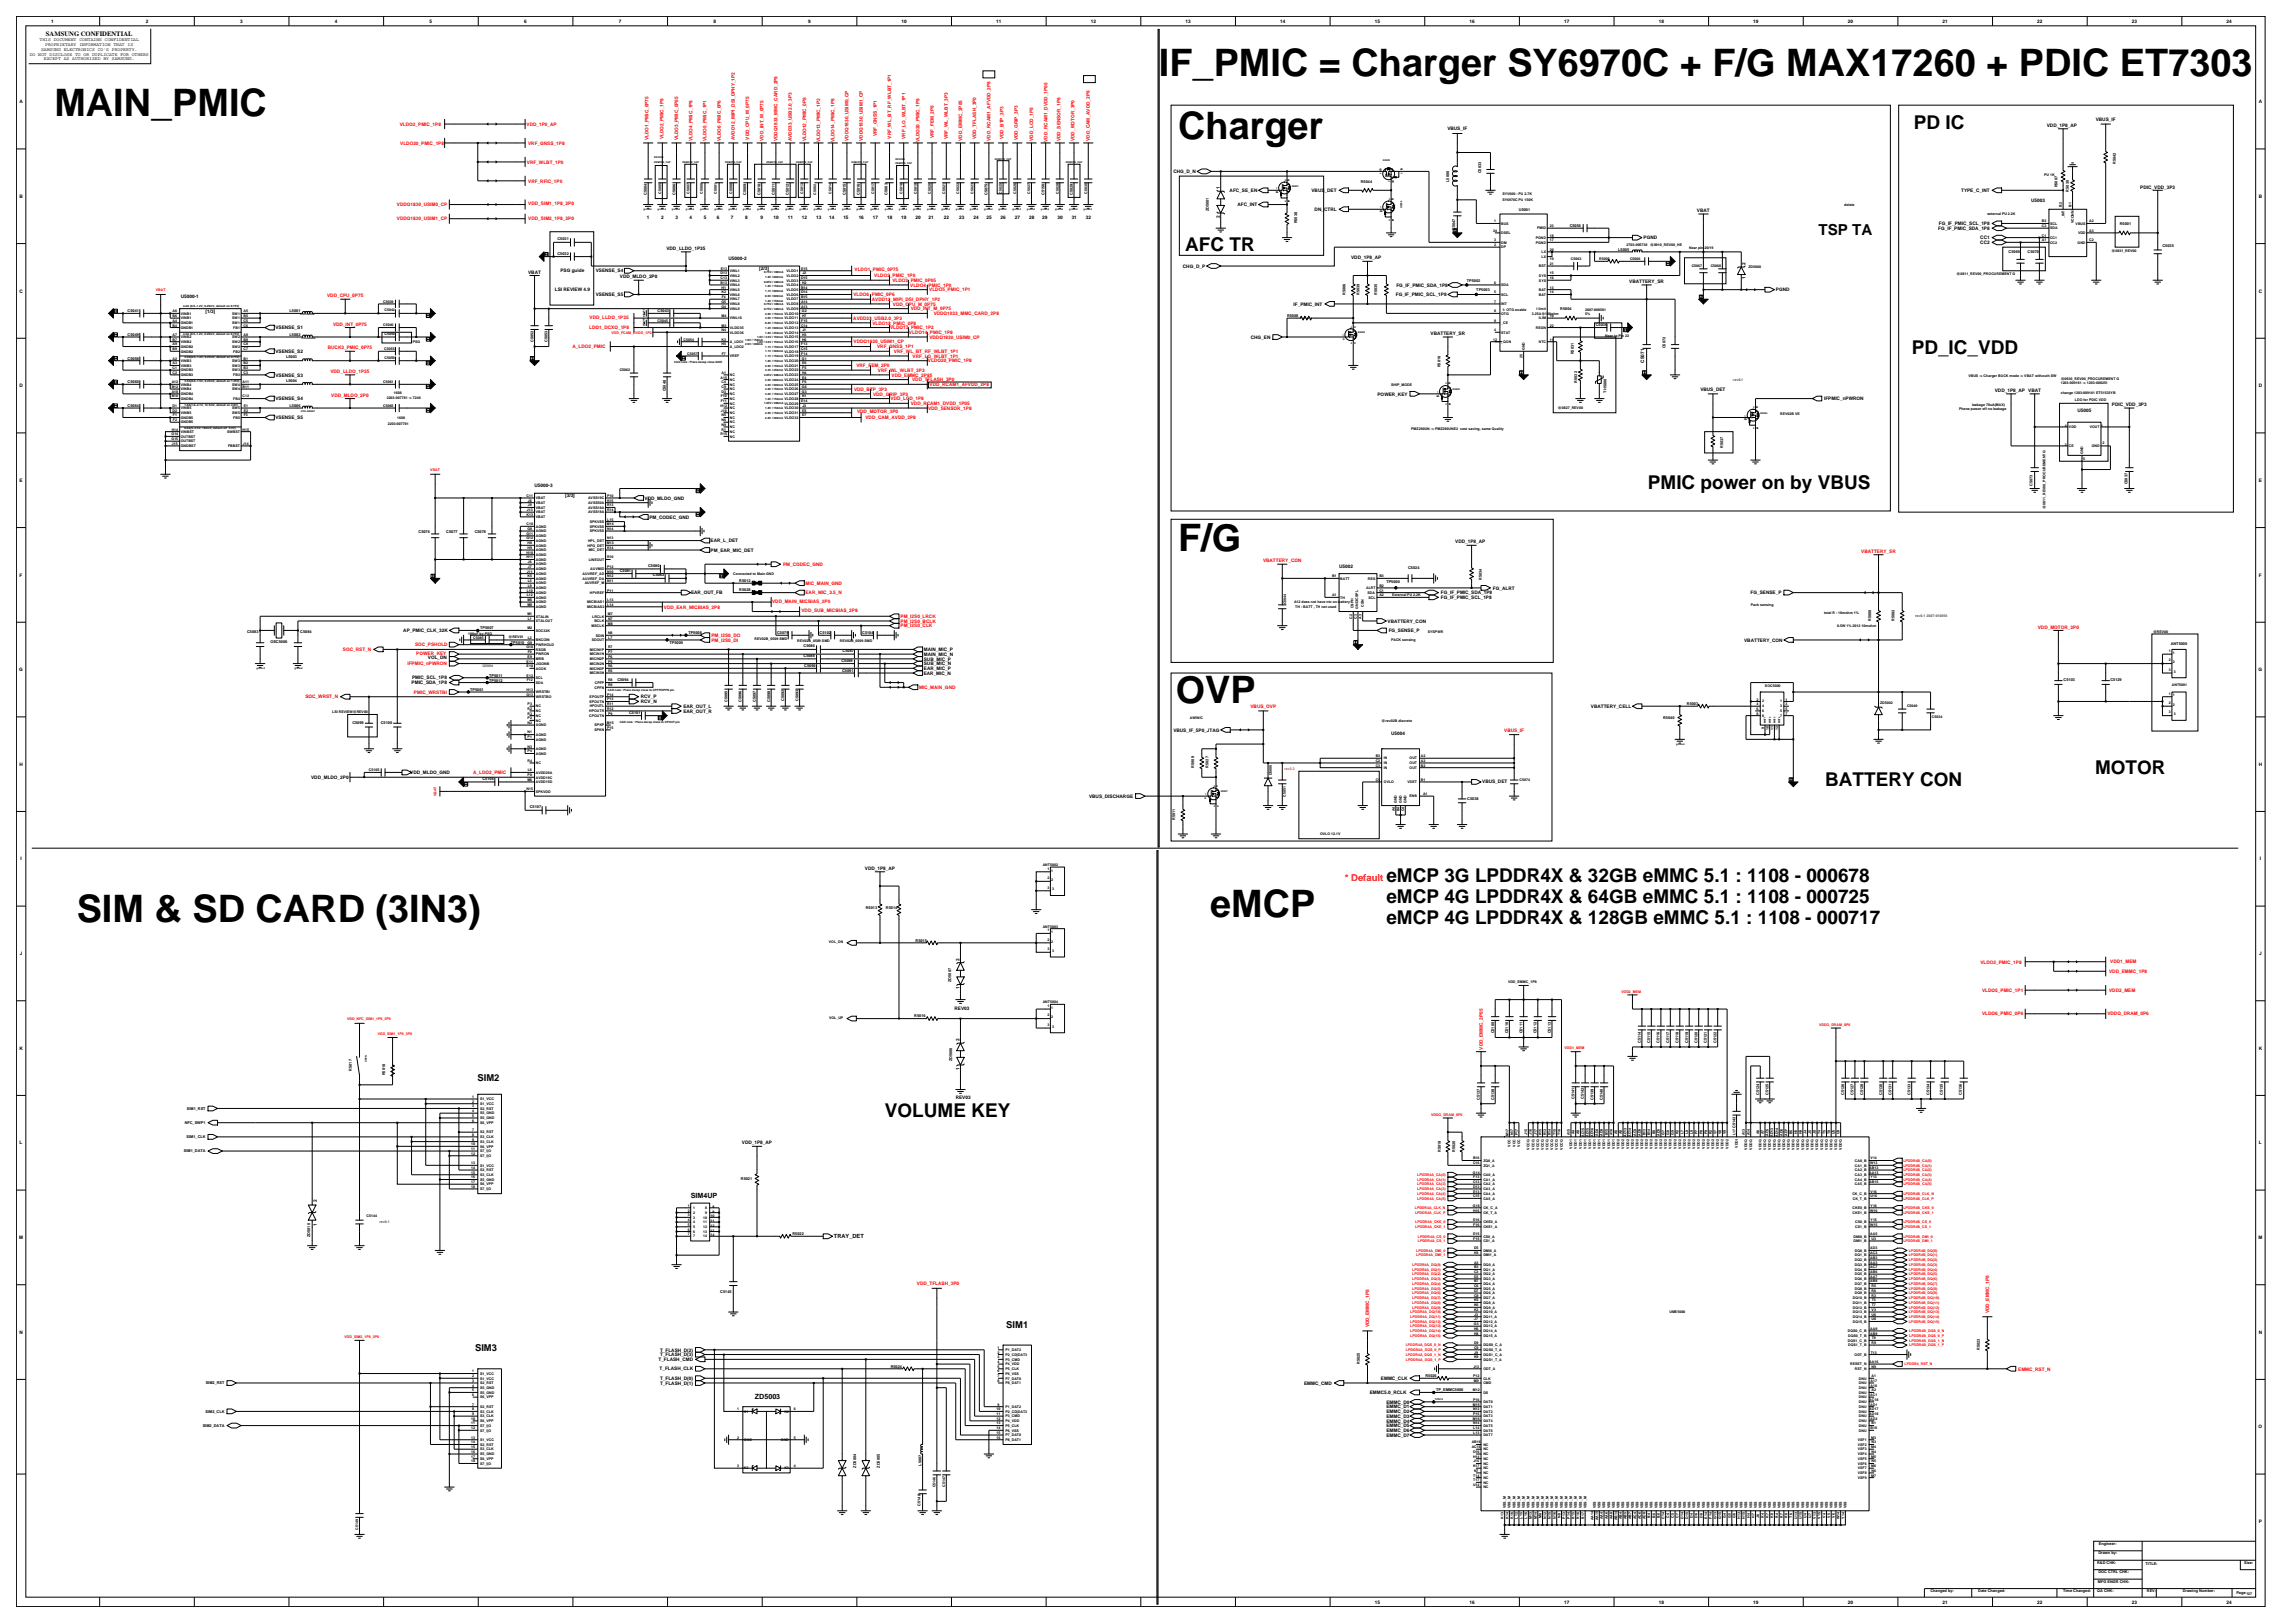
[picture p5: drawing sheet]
<svg xmlns="http://www.w3.org/2000/svg" width="420mm" height="297mm" viewBox="0 0 420 297" stroke-linecap="round" stroke-linejoin="round" font-family="sans-serif">
<defs><g id="words">
<g font-size="6.9">
<text x="212.1" y="13.9">IF_PMIC = Charger SY6970C + F/G MAX17260 + PDIC ET7303</text>
<text x="10" y="21.3">MAIN_PMIC</text>
<text x="215.6" y="25.5">Charger</text>
<text x="215.6" y="100.9">F/G</text>
<text x="215.2" y="128.6">OVP</text>
<text x="221.5" y="167.8">eMCP</text>
<text x="14" y="168.6">SIM &amp; SD CARD (3IN3)</text>
</g>
<g font-size="3.5">
<text x="350.3" y="23.6">PD IC</text>
<text x="216.9" y="45.9">AFC TR</text>
<text x="349.8" y="64.7">PD_IC_VDD</text>
<text x="301.6" y="89.4">PMIC power on by VBUS</text>
<text x="334" y="143.9">BATTERY CON</text>
<text x="383.4" y="141.6">MOTOR</text>
<text x="253.7" y="161.5">eMCP 3G LPDDR4X &amp; 32GB eMMC 5.1 : 1108 - 000678</text>
<text x="253.7" y="165.2">eMCP 4G LPDDR4X &amp; 64GB eMMC 5.1 : 1108 - 000725</text>
<text x="253.7" y="169.1">eMCP 4G LPDDR4X &amp; 128GB eMMC 5.1 : 1108 - 000717</text>
<text x="161.9" y="204.3">VOLUME KEY</text>
</g>
<text font-size="2.8" x="332.8" y="43">TSP TA</text>
<text font-size="1.7" fill="#f00" x="246.1" y="161.3">* Default</text>
<g font-size="1.7">
<text x="87.4" y="197.8">SIM2</text>
<text x="184.1" y="243.1">SIM1</text>
<text x="86.9" y="247.2">SIM3</text>
</g>
<g font-size="1.3">
<text x="126.4" y="219.3">SIM4UP</text>
<text x="138.2" y="255.9">ZD5003</text>
</g>
<text font-size="1.2" x="8.4" y="6.5">SAMSUNG CONFIDENTIAL</text>
<text font-size="1" x="152.6" y="226.6">TRAY_DET</text>
<g font-size=".9">
<text x="9.3" y="4.2">1</text>
<text x="26.7" y="4.2">2</text>
<text x="44" y="4.2">3</text>
<text x="61.3" y="4.2">4</text>
<text x="78.6" y="4.2">5</text>
<text x="95.9" y="4.2">6</text>
<text x="113.3" y="4.2">7</text>
<text x="130.6" y="4.2">8</text>
<text x="147.9" y="4.2">9</text>
<text x="165" y="4.2">10</text>
<text x="182.3" y="4.2">11</text>
<text x="199.6" y="4.2">12</text>
<text x="217" y="4.2">13</text>
<text x="234.3" y="4.2">14</text>
<text x="251.6" y="4.2">15</text>
<text x="268.9" y="4.2">16</text>
<text x="286.2" y="4.2">17</text>
<text x="303.6" y="4.2">18</text>
<text x="320.9" y="4.2">19</text>
<text x="338.2" y="4.2">20</text>
<text x="355.5" y="4.2">21</text>
<text x="372.8" y="4.2">22</text>
<text x="390.2" y="4.2">23</text>
<text x="407.5" y="4.2">24</text>
<text x="5.4" y="10.2">DO NOT DISCLOSE TO OR DUPLICATE FOR OTHERS</text>
<text x="7.3" y="7.6">THIS DOCUMENT CONTAINS CONFIDENTIAL</text>
<text x="7.5" y="9.3">SAMSUNG ELECTRONICS CO'S PROPERTY.</text>
<text x="8" y="11">EXCEPT AS AUTHORIZED BY SAMSUNG.</text>
<text x="8.3" y="8.4">PROPRIETARY INFORMATION THAT IS</text>
<text x="3.6" y="18.9">A</text>
<text x="264.9" y="23.9">VBUS_IF</text>
<text x="374.6" y="23.2">VDD_1P8_AP</text>
<text x="383.5" y="22.1">VBUS_IF</text>
<text x="413.4" y="18.9">A</text>
<text x="214.7" y="31.7">CHG_D_N</text>
<text x="223.2" y="34.6" transform="rotate(-90 223.2 34.6)">1</text>
<text x="225" y="35.1">AFC_SE_EN</text>
<text x="240" y="35.1">VBUS_DET</text>
<text x="358.9" y="35.1">TYPE_C_INT</text>
<text x="391.7" y="34.5">PDIC_VDD_3P3</text>
<text x="3.6" y="36.2">B</text>
<text x="118.4" y="40">1</text>
<text x="121" y="40">2</text>
<text x="123.6" y="40">3</text>
<text x="126.2" y="40">4</text>
<text x="128.8" y="40">5</text>
<text x="131.2" y="40">6</text>
<text x="133.8" y="40">7</text>
<text x="136.4" y="40">8</text>
<text x="139.2" y="40">9</text>
<text x="141.6" y="40">10</text>
<text x="144.2" y="40">11</text>
<text x="146.8" y="40">12</text>
<text x="149.4" y="40">13</text>
<text x="151.7" y="40">14</text>
<text x="154.3" y="40">15</text>
<text x="157.1" y="40">16</text>
<text x="159.8" y="40">17</text>
<text x="162.3" y="40">18</text>
<text x="164.9" y="40">19</text>
<text x="167.6" y="40">20</text>
<text x="169.9" y="40">21</text>
<text x="172.7" y="40">22</text>
<text x="175.6" y="40">23</text>
<text x="178.2" y="40">24</text>
<text x="180.5" y="40">25</text>
<text x="183.1" y="40">26</text>
<text x="185.7" y="40">27</text>
<text x="188.3" y="40">28</text>
<text x="190.7" y="40">29</text>
<text x="193.5" y="40">30</text>
<text x="196.1" y="40">31</text>
<text x="198.7" y="40">32</text>
<text x="223.2" y="39.8" transform="rotate(-90 223.2 39.8)">2</text>
<text x="226.5" y="37.7">AFC_INT</text>
<text x="240.6" y="38.6">DN_CTRL</text>
<text x="310.6" y="38.8">VBAT</text>
<text x="354.8" y="41.2">FG_IF_PMIC_SCL_1P8</text>
<text x="371.7" y="36.9">U5003</text>
<text x="413.4" y="36.2">B</text>
<text x="122" y="45.7">VDD_LLDO_1P35</text>
<text x="133.3" y="47.6">U5000-2</text>
<text x="247.3" y="47.5">VDD_1P8_AP</text>
<text x="300.8" y="43.8">PGND</text>
<text x="354.7" y="42.1">FG_IF_PMIC_SDA_1P8</text>
<text x="362.4" y="43.8">CC1</text>
<text x="362.4" y="44.7">CC2</text>
<text x="3.6" y="53.5">C</text>
<text x="96.6" y="50.1">VBAT</text>
<text x="101.5" y="53.3">LSI REVIEW 4.9</text>
<text x="102.6" y="49.9">PSG guide</text>
<text x="109" y="49.9">VSENSE_S4</text>
<text x="113.4" y="50.9">VDD_MLDO_2P0</text>
<text x="139" y="49.4">[2/3]</text>
<text x="216.5" y="49">CHG_D_P</text>
<text x="255.6" y="52.5">FG_IF_PMIC_SDA_1P8</text>
<text x="298.2" y="51.8">VBATTERY_SR</text>
<text x="319.5" y="51.1" transform="rotate(-90 319.5 51.1)">1</text>
<text x="319.5" y="48.5" transform="rotate(-90 319.5 48.5)">2</text>
<text x="325" y="53.3">PGND</text>
<text x="413.4" y="53.5">C</text>
<text x="33.1" y="54.5">U5000-1</text>
<text x="37.6" y="57.2">[1/3]</text>
<text x="109" y="54.2">VSENSE_S5</text>
<text x="236.7" y="55.9">IF_PMIC_INT</text>
<text x="255.4" y="54.2">FG_IF_PMIC_SCL_1P8</text>
<text x="50.4" y="60.2">VSENSE_S1</text>
<text x="50.4" y="64.6">VSENSE_S2</text>
<text x="228.9" y="62">CHG_EN</text>
<text x="261.8" y="61.3">VBATTERY_SR</text>
<text x="3.6" y="70.9">D</text>
<text x="50.4" y="68.9">VSENSE_S3</text>
<text x="300.9" y="66.4" transform="rotate(-90 300.9 66.4)">C5071</text>
<text x="311.2" y="71.5">VBUS_DET</text>
<text x="365.1" y="71.7">VDD_1P8_AP VBAT</text>
<text x="413.4" y="70.9">D</text>
<text x="50.4" y="73.2">VSENSE_S4</text>
<text x="50.4" y="76.7">VSENSE_S5</text>
<text x="252.1" y="72.4">POWER_KEY</text>
<text x="333.8" y="73.2">IFPMIC_nPWRON</text>
<text x="380.2" y="75.3">U5005</text>
<text x="386.5" y="74.3">PDIC_VDD_3P3</text>
<text x="3.6" y="88.2">E</text>
<text x="97.8" y="89.2">U5000-3</text>
<text x="413.4" y="88.2">E</text>
<text x="103.4" y="91">[3/3]</text>
<text x="118" y="91.4">VDD_MLDO_GND</text>
<text x="118.8" y="94.9">PM_CODEC_GND</text>
<text x="130.1" y="101">PM_EAR_MIC_DET</text>
<text x="130.1" y="99.2">EAR_L_DET</text>
<text x="266.3" y="99.4">VDD_1P8_AP</text>
<text x="3.6" y="105.5">F</text>
<text x="245.1" y="103.9">U5002</text>
<text x="273.2" y="107.9">FG_ALRT</text>
<text x="413.4" y="105.5">F</text>
<text x="126.5" y="108.7">EAR_OUT_FB</text>
<text x="253.9" y="113.9">VBATTERY_CON</text>
<text x="263.7" y="108.8">FG_IF_PMIC_SDA_1P8</text>
<text x="263.7" y="109.6">FG_IF_PMIC_SCL_1P8</text>
<text x="320.4" y="108.8">FG_SENSE_P</text>
<text x="73.8" y="115.7">AP_PMIC_CLK_32K</text>
<text x="169.1" y="119.1">MAIN_MIC_P</text>
<text x="254.1" y="115.7">FG_SENSE_P</text>
<text x="319.2" y="117.4">VBATTERY_CON</text>
<text x="3.5" y="122.8">G</text>
<text x="75.3" y="125.2">PMIC_SDA_1P8</text>
<text x="75.4" y="124.3">PMIC_SCL_1P8</text>
<text x="78.3" y="120.7">VOL_DN</text>
<text x="169" y="123.5">EAR_MIC_N</text>
<text x="169.1" y="121.7">SUB_MIC_N</text>
<text x="169.1" y="120.9">SUB_MIC_P</text>
<text x="169.1" y="120">MAIN_MIC_N</text>
<text x="169.1" y="122.6">EAR_MIC_P</text>
<text x="413.3" y="122.8">G</text>
<text x="117.3" y="128.7">RCV_N</text>
<text x="117.3" y="127.8">RCV_P</text>
<text x="125.1" y="129.5">EAR_OUT_L</text>
<text x="125.1" y="130.4">EAR_OUT_R</text>
<text x="291.1" y="129.5">VBATTERY_CELL</text>
<text x="214.7" y="134">VBUS_IF_5P0_JTAG</text>
<text x="254.6" y="134.4">U5004</text>
<text x="3.6" y="140.2">H</text>
<text x="56.9" y="142.5">VDD_MLDO_2P0</text>
<text x="75.1" y="141.7">VDD_MLDO_GND</text>
<text x="271.3" y="143.3">VBUS_DET</text>
<text x="413.4" y="140.2">H</text>
<text x="199.3" y="146">VBUS_DISCHARGE</text>
<text x="3.7" y="157.5">I</text>
<text x="158.3" y="159.2">VDD_1P8_AP</text>
<text x="413.5" y="157.5">I</text>
<text x="3.6" y="174.8">J</text>
<text x="175.6" y="175.8" transform="rotate(-90 175.6 175.8)">2</text>
<text x="413.4" y="174.8">J</text>
<text x="174.7" y="184.9">REV03</text>
<text x="175.6" y="181" transform="rotate(-90 175.6 181)">1</text>
<text x="175.6" y="190.5" transform="rotate(-90 175.6 190.5)">2</text>
<text x="3.6" y="192.1">K</text>
<text x="175.6" y="195.7" transform="rotate(-90 175.6 195.7)">1</text>
<text x="413.4" y="192.1">K</text>
<text x="174.9" y="201.1">REV03</text>
<text x="3.6" y="209.4">L</text>
<text x="135.8" y="209.4">VDD_1P8_AP</text>
<text x="413.4" y="209.4">L</text>
<text x="58" y="220" transform="rotate(-90 58 220)">2</text>
<text x="3.5" y="226.7">M</text>
<text x="58" y="224.3" transform="rotate(-90 58 224.3)">1</text>
<text x="413.3" y="226.7">M</text>
<text x="3.6" y="244.1">N</text>
<text x="413.4" y="244.1">N</text>
<text x="120.5" y="249.1">T_FLASH_CMD</text>
<text x="120.7" y="250.7">T_FLASH_CLK</text>
<text x="120.8" y="247.3">T_FLASH_D(2)</text>
<text x="120.8" y="248.2">T_FLASH_D(3)</text>
<text x="120.8" y="252.5">T_FLASH_D(0)</text>
<text x="120.8" y="253.4">T_FLASH_D(1)</text>
<text x="238.7" y="253.4">EMMC_CMD</text>
<text x="250.7" y="255.1">EMMC5.0_RCLK</text>
<text x="252.7" y="252.5">EMMC_CLK</text>
<text x="253.7" y="256.8">EMMC_D0</text>
<text x="253.7" y="257.7">EMMC_D1</text>
<text x="253.7" y="259.4">EMMC_D3</text>
<text x="253.7" y="262.9">EMMC_D7</text>
<text x="253.7" y="262">EMMC_D6</text>
<text x="253.7" y="260.3">EMMC_D4</text>
<text x="253.7" y="258.6">EMMC_D2</text>
<text x="253.7" y="261.2">EMMC_D5</text>
<text x="413.3" y="261.4">O</text>
<text x="413.4" y="278.7">P</text>
<text x="251.6" y="293.4">15</text>
<text x="268.9" y="293.4">16</text>
<text x="286.2" y="293.4">17</text>
<text x="303.6" y="293.4">18</text>
<text x="320.9" y="293.4">19</text>
<text x="338.2" y="293.4">20</text>
<text x="355.5" y="293.4">21</text>
<text x="372.8" y="293.4">22</text>
<text x="390.2" y="293.4">23</text>
<text x="407.5" y="293.4">24</text>
</g>
<g font-size=".9" fill="#f00">
<text x="73.2" y="23.1">VLDO2_PMIC_1P8</text>
<text x="96.4" y="23">VDD_1P8_AP</text>
<text x="73.2" y="26.5">VLDO20_PMIC_1P8</text>
<text x="96.4" y="29.9">VRF_WLBT_1P8</text>
<text x="96.7" y="26.5">VRF_GNSS_1P8</text>
<text x="118.7" y="25.6" transform="rotate(-90 118.7 25.6)">VLDO1_PMIC_0P75</text>
<text x="121.5" y="25.5" transform="rotate(-90 121.5 25.5)">VLDO2_PMIC_1P8</text>
<text x="124.1" y="25.6" transform="rotate(-90 124.1 25.6)">VLDO3_PMIC_0P85</text>
<text x="126.7" y="25.8" transform="rotate(-90 126.7 25.8)">VLDO4_PMIC_1P8</text>
<text x="129.3" y="25.8" transform="rotate(-90 129.3 25.8)">VLDO5_PMIC_1P1</text>
<text x="131.9" y="25.8" transform="rotate(-90 131.9 25.8)">VLDO6_PMIC_0P6</text>
<text x="134.5" y="25.7" transform="rotate(-90 134.5 25.7)">AVDD12_MIPI_DSI_DPHY_1P2</text>
<text x="137.1" y="25.5" transform="rotate(-90 137.1 25.5)">VDD_CPU_M_0P75</text>
<text x="139.7" y="25.7" transform="rotate(-90 139.7 25.7)">VDD_INT_M_0P75</text>
<text x="142.3" y="25.9" transform="rotate(-90 142.3 25.9)">VDDQ1833_MMC_CARD_2P8</text>
<text x="144.9" y="25.9" transform="rotate(-90 144.9 25.9)">AVDD33_USB2.0_3P3</text>
<text x="147.5" y="25.8" transform="rotate(-90 147.5 25.8)">VLDO12_PMIC_0P8</text>
<text x="150.1" y="26.1" transform="rotate(-90 150.1 26.1)">VLDO13_PMIC_1P2</text>
<text x="152.7" y="26.1" transform="rotate(-90 152.7 26.1)">VLDO14_PMIC_1P8</text>
<text x="155.3" y="25.8" transform="rotate(-90 155.3 25.8)">VDDQ1830_USIM0_CP</text>
<text x="157.9" y="25.8" transform="rotate(-90 157.9 25.8)">VDDQ1830_USIM1_CP</text>
<text x="160.5" y="25" transform="rotate(-90 160.5 25)">VRF_GNSS_1P1</text>
<text x="163.1" y="25.4" transform="rotate(-90 163.1 25.4)">VRF_WL_BT_RF_WLBT_1P1</text>
<text x="165.7" y="25.4" transform="rotate(-90 165.7 25.4)">VRF_LO_WLBT_1P1</text>
<text x="168.3" y="26.1" transform="rotate(-90 168.3 26.1)">VLDO20_PMIC_1P8</text>
<text x="170.9" y="25.3" transform="rotate(-90 170.9 25.3)">VRF_FEM_2P8</text>
<text x="173.5" y="25.5" transform="rotate(-90 173.5 25.5)">VRF_WL_WLBT_3P3</text>
<text x="176.1" y="25.8" transform="rotate(-90 176.1 25.8)">VDD_EMMC_2P85</text>
<text x="178.7" y="25.5" transform="rotate(-90 178.7 25.5)">VDD_TFLASH_3P0</text>
<text x="181.3" y="25.7" transform="rotate(-90 181.3 25.7)">VDD_RCAM1_AFVDD_2P8</text>
<text x="183.7" y="25.5" transform="rotate(-90 183.7 25.5)">VDD_BTP_3P3</text>
<text x="186.3" y="25.7" transform="rotate(-90 186.3 25.7)">VDD_GRIP_3P3</text>
<text x="189.1" y="25.8" transform="rotate(-90 189.1 25.8)">VDD_LCD_1P8</text>
<text x="191.7" y="25.9" transform="rotate(-90 191.7 25.9)">VDD_RCAM1_DVDD_1P05</text>
<text x="194.1" y="25.8" transform="rotate(-90 194.1 25.8)">VDD_SENSOR_1P8</text>
<text x="196.6" y="25.8" transform="rotate(-90 196.6 25.8)">VDD_MOTOR_3P0</text>
<text x="199.5" y="25.8" transform="rotate(-90 199.5 25.8)">VDD_CAM_AVDD_2P8</text>
<text x="96.7" y="33.4">VRF_RFIC_1P8</text>
<text x="72.6" y="40.3">VDDQ1830_USIM1_CP</text>
<text x="72.6" y="37.7">VDDQ1830_USIM0_CP</text>
<text x="96.7" y="40.3">VDD_SIM2_1P8_3P0</text>
<text x="96.7" y="37.5">VDD_SIM1_1P8_3P0</text>
<text x="156.4" y="49.6">VLDO1_PMIC_0P75</text>
<text x="160" y="50.7">VLDO2_PMIC_1P8</text>
<text x="163.3" y="51.6">VLDO3_PMIC_0P85</text>
<text x="166.6" y="52.5">VLDO4_PMIC_1P8</text>
<text x="170.1" y="53.3">VLDO5_PMIC_1P1</text>
<text x="59.9" y="54.4">VDD_CPU_0P75</text>
<text x="60.9" y="59.6">VDD_INT_0P75</text>
<text x="107.9" y="58.3">VDD_LLDO_1P35</text>
<text x="156.2" y="58.5">AVDD33_USB2.0_3P3</text>
<text x="156.2" y="54.2">VLDO6_PMIC_0P6</text>
<text x="159.6" y="55.1">AVDD12_MIPI_DSI_DPHY_1P2</text>
<text x="159.6" y="59.4">VLDO12_PMIC_0P8</text>
<text x="163.4" y="55.9">VDD_CPU_M_0P75</text>
<text x="166.7" y="56.8">VDD_INT_M_0P75</text>
<text x="170.9" y="57.7">VDDQ1833_MMC_CARD_2P8</text>
<text x="60" y="63.9">BUCK3_PMIC_0P75</text>
<text x="104.8" y="63.7">A_LDO2_PMIC</text>
<text x="107.8" y="60.2">LDO1_DCXO_1P8</text>
<text x="156.2" y="62.8">VDDQ1830_USIM1_CP</text>
<text x="160.5" y="63.7">VRF_GNSS_1P1</text>
<text x="162.9" y="60.2">VLDO13_PMIC_1P2</text>
<text x="163.6" y="64.6">VRF_WL_BT_RF_WLBT_1P1</text>
<text x="166.3" y="61.1">VLDO14_PMIC_1P8</text>
<text x="167" y="65.5">VRF_LO_WLBT_1P1</text>
<text x="170.1" y="62">VDDQ1830_USIM0_CP</text>
<text x="60.5" y="68.3">VDD_LLDO_1P35</text>
<text x="156.3" y="71.5">VDD_BTP_3P3</text>
<text x="156.7" y="67.2">VRF_FEM_2P8</text>
<text x="160.7" y="68">VRF_WL_WLBT_3P3</text>
<text x="163.2" y="68.9">VDD_EMMC_2P85</text>
<text x="166.9" y="69.8">VDD_TFLASH_3P0</text>
<text x="169.8" y="66.3">VLDO20_PMIC_1P8</text>
<text x="170.1" y="70.6">VDD_RCAM1_AFVDD_2P8</text>
<text x="60.6" y="72.6">VDD_MLDO_2P0</text>
<text x="156.8" y="75.6">VDD_MOTOR_3P0</text>
<text x="158.4" y="76.7">VDD_CAM_AVDD_2P8</text>
<text x="159.8" y="72.4">VDD_GRIP_3P3</text>
<text x="163" y="73.2">VDD_LCD_1P8</text>
<text x="166.7" y="74.1">VDD_RCAM1_DVDD_1P05</text>
<text x="169.8" y="75">VDD_SENSOR_1P8</text>
<text x="340.6" y="101.2">VBATTERY_SR</text>
<text x="143.3" y="103.6">PM_CODEC_GND</text>
<text x="147.4" y="107">MIC_MAIN_GND</text>
<text x="231.1" y="102.9">VBATTERY_CON</text>
<text x="121.5" y="111.3">VDD_EAR_MICBIAS_2P8</text>
<text x="141.3" y="110.3">VDD_MAIN_MICBIAS_2P8</text>
<text x="146.7" y="112.1">VDD_SUB_MICBIAS_2P8</text>
<text x="147.4" y="108.8">EAR_MIC_3.5_N</text>
<text x="164.8" y="113.1">PM_I2S0_LRCK</text>
<text x="164.8" y="113.9">PM_I2S0_BCLK</text>
<text x="62.8" y="119.1">SOC_RST_N</text>
<text x="76" y="118.3">SOC_PSHOLD</text>
<text x="76.2" y="119.8">POWER_KEY</text>
<text x="130.2" y="116.6">PM_I2S0_DO</text>
<text x="130.2" y="117.4">PM_I2S0_DI</text>
<text x="164.8" y="114.8">PM_I2S0_CLK</text>
<text x="372.9" y="115">VDD_MOTOR_3P0</text>
<text x="74.6" y="121.7">IFPMIC_nPWRON</text>
<text x="55.9" y="127.8">SOC_WRST_N</text>
<text x="75.8" y="126.9">PMIC_WRSTBI</text>
<text x="168.2" y="126.1">MIC_MAIN_GND</text>
<text x="228.8" y="129.5">VBUS_OVP</text>
<text x="275.3" y="133.9">VBUS_IF</text>
<text x="86.6" y="141.7">A_LDO2_PMIC</text>
<text x="362.4" y="176.4">VLDO2_PMIC_1P8</text>
<text x="386" y="178">VDD_EMMC_1P8</text>
<text x="386.2" y="176.3">VDD1_MEM</text>
<text x="362.7" y="185.8">VLDO6_PMIC_0P6</text>
<text x="362.7" y="181.5">VLDO5_PMIC_1P1</text>
<text x="385.7" y="185.8">VDDQ_DRAM_0P6</text>
<text x="386" y="181.5">VDD2_MEM</text>
<text x="271.3" y="192.1" transform="rotate(-90 271.3 192.1)">VDD_EMMC_2P85</text>
<text x="167.8" y="235.2">VDD_TFLASH_3P0</text>
<text x="250.6" y="242.9" transform="rotate(-90 250.6 242.9)">VDD_EMMC_1P8</text>
<text x="364" y="240.3" transform="rotate(-90 364 240.3)">VDD_EMMC_1P8</text>
<text x="369.3" y="250.8">EMMC_RST_N</text>
</g>
<g font-size=".7">
<text x="387.2" y="30" transform="rotate(-90 387.2 30)">R5042</text>
<text x="118.4" y="35.7" transform="rotate(-90 118.4 35.7)">C5004</text>
<text x="121" y="35.5" transform="rotate(-90 121 35.5)">C5005</text>
<text x="123.6" y="35.7" transform="rotate(-90 123.6 35.7)">C5006</text>
<text x="126.2" y="35.5" transform="rotate(-90 126.2 35.5)">C5007</text>
<text x="128.6" y="35.5" transform="rotate(-90 128.6 35.5)">C5000</text>
<text x="131.2" y="35.5" transform="rotate(-90 131.2 35.5)">C5001</text>
<text x="134" y="35.5" transform="rotate(-90 134 35.5)">C5008</text>
<text x="136.6" y="35.7" transform="rotate(-90 136.6 35.7)">C5009</text>
<text x="139.2" y="35.7" transform="rotate(-90 139.2 35.7)">C5010</text>
<text x="141.8" y="35.7" transform="rotate(-90 141.8 35.7)">C5011</text>
<text x="144.4" y="35.7" transform="rotate(-90 144.4 35.7)">C5012</text>
<text x="147" y="35.5" transform="rotate(-90 147 35.5)">C5013</text>
<text x="149.4" y="35.7" transform="rotate(-90 149.4 35.7)">C5002</text>
<text x="152.2" y="35.5" transform="rotate(-90 152.2 35.5)">C5014</text>
<text x="154.8" y="35.7" transform="rotate(-90 154.8 35.7)">C5015</text>
<text x="157.4" y="35.7" transform="rotate(-90 157.4 35.7)">C5016</text>
<text x="160" y="35.5" transform="rotate(-90 160 35.5)">C5017</text>
<text x="162.4" y="35.6" transform="rotate(-90 162.4 35.6)">C5003</text>
<text x="165.2" y="35.5" transform="rotate(-90 165.2 35.5)">C5018</text>
<text x="167.8" y="35.5" transform="rotate(-90 167.8 35.5)">C5019</text>
<text x="170.4" y="35.5" transform="rotate(-90 170.4 35.5)">C5020</text>
<text x="173" y="35.5" transform="rotate(-90 173 35.5)">C5021</text>
<text x="175.6" y="35.5" transform="rotate(-90 175.6 35.5)">C5022</text>
<text x="178.2" y="35.5" transform="rotate(-90 178.2 35.5)">C5023</text>
<text x="180.7" y="35.7" transform="rotate(-90 180.7 35.7)">C5075</text>
<text x="183.4" y="35.5" transform="rotate(-90 183.4 35.5)">C5025</text>
<text x="185.9" y="35.5" transform="rotate(-90 185.9 35.5)">C5026</text>
<text x="188.5" y="35.5" transform="rotate(-90 188.5 35.5)">C5027</text>
<text x="191.2" y="35.7" transform="rotate(-90 191.2 35.7)">C5150</text>
<text x="193.7" y="35.5" transform="rotate(-90 193.7 35.5)">C5028</text>
<text x="196.3" y="35.7" transform="rotate(-90 196.3 35.7)">C5029</text>
<text x="198.9" y="35.5" transform="rotate(-90 198.9 35.5)">C5030</text>
<text x="249" y="33.4">R5044</text>
<text x="265.2" y="33.3" transform="rotate(-90 265.2 33.3)">L5000</text>
<text x="271" y="31.7" transform="rotate(-90 271 31.7)">C5033</text>
<text x="274.9" y="35.7">SYV660 : PU 2.7K</text>
<text x="374.1" y="32.2">PU 1K</text>
<text x="376.5" y="34.3" transform="rotate(-90 376.5 34.3)">R5007</text>
<text x="378.6" y="35" transform="rotate(-90 378.6 35)">R5030</text>
<text x="221.2" y="38.6" transform="rotate(-90 221.2 38.6)">ZD5001</text>
<text x="237.4" y="40.9" transform="rotate(-90 237.4 40.9)">R5038</text>
<text x="273.5" y="40.7">1</text>
<text x="274.7" y="41.1">BUS</text>
<text x="274.9" y="36.8">SY6970C PU 150K</text>
<text x="278" y="38.5">U5001</text>
<text x="281.3" y="42">PMID</text>
<text x="283.7" y="41.6">23</text>
<text x="287.3" y="41.5">C5056</text>
<text x="337.5" y="37.6">delete</text>
<text x="363.7" y="39.4">external PU 2.2K</text>
<text x="373.7" y="40.7">B3</text>
<text x="373.7" y="41.6">C3</text>
<text x="375.2" y="41.1">SCL</text>
<text x="375.2" y="42">SDA</text>
<text x="377.4" y="37.8" transform="rotate(-90 377.4 37.8)">B2</text>
<text x="377.8" y="39.9" transform="rotate(-90 377.8 39.9)">_INT</text>
<text x="379.1" y="37.8" transform="rotate(-90 379.1 37.8)">B1</text>
<text x="379.5" y="40.9" transform="rotate(-90 379.5 40.9)">VCONN</text>
<text x="379.9" y="41.1">VBUS</text>
<text x="382.3" y="40.7">A2</text>
<text x="387.9" y="41.2">R5001</text>
<text x="102" y="44">C5031</text>
<text x="102" y="46.6">C5032</text>
<text x="266.3" y="42.1" transform="rotate(-90 266.3 42.1)">C5047</text>
<text x="273.3" y="42.4">24</text>
<text x="273.5" y="44.2">3</text>
<text x="273.5" y="45">2</text>
<text x="274.7" y="42.9">DSEL</text>
<text x="274.7" y="44.6">DM</text>
<text x="274.7" y="45.5">DP</text>
<text x="281.1" y="44.6">PGND</text>
<text x="281.1" y="43.7">PGND</text>
<text x="282.1" y="47.2">LX</text>
<text x="282.1" y="46.3">LX</text>
<text x="283.7" y="44.2">17</text>
<text x="283.7" y="43.3">18</text>
<text x="283.7" y="47.6">19</text>
<text x="283.7" y="45.9">20</text>
<text x="287.5" y="47.6">C5063</text>
<text x="292.7" y="47.6">R5005</text>
<text x="296.2" y="45.9">L5005</text>
<text x="297.7" y="45">2703-005738</text>
<text x="298.3" y="47.6">C5066</text>
<text x="302" y="45">@0910_REV00_HE</text>
<text x="309.1" y="45.6">Near pin 20/19</text>
<text x="367.6" y="46.3">C5069</text>
<text x="371.1" y="46.3">C5070</text>
<text x="373.7" y="43.3">C1</text>
<text x="373.7" y="44.2">A1</text>
<text x="375.2" y="43.7">CC1</text>
<text x="375.2" y="44.6">CC2</text>
<text x="380.2" y="44.6">GND</text>
<text x="380.3" y="42.9">VDD</text>
<text x="382.3" y="44.2">C2</text>
<text x="382.3" y="42.4">A3</text>
<text x="386.4" y="46.1">@0831_REV00</text>
<text x="395.7" y="45.2">C5035</text>
<text x="131.9" y="51.1">C13</text>
<text x="131.9" y="50.2">D13</text>
<text x="131.9" y="52">B13</text>
<text x="131.9" y="49.3">E13</text>
<text x="132.1" y="53.7">K2</text>
<text x="132.1" y="52.8">H1</text>
<text x="133.6" y="53.2">VINL5</text>
<text x="133.6" y="49.8">VINL1</text>
<text x="133.6" y="51.5">VINL3</text>
<text x="133.6" y="50.6">VINL2</text>
<text x="133.6" y="52.4">VINL4</text>
<text x="143.9" y="50.6">VLDO2</text>
<text x="143.9" y="52.4">VLDO4</text>
<text x="143.9" y="51.5">VLDO3</text>
<text x="143.9" y="49.8">VLDO1</text>
<text x="143.9" y="53.2">VLDO5</text>
<text x="146.6" y="53.7">D14</text>
<text x="146.6" y="51.1">D15</text>
<text x="146.6" y="52.8">B14</text>
<text x="146.6" y="49.3">E15</text>
<text x="146.8" y="52">H2</text>
<text x="146.8" y="50.2">J2</text>
<text x="268.4" y="51.5">TP5002</text>
<text x="270.2" y="53.3">TP5003</text>
<text x="273.5" y="53.7">5</text>
<text x="273.5" y="52">6</text>
<text x="274.7" y="52.4">SDA</text>
<text x="281.6" y="53.2">BAT</text>
<text x="281.6" y="48.9">BST</text>
<text x="281.6" y="50.6">SYS</text>
<text x="281.6" y="51.5">SYS</text>
<text x="283.7" y="48.5">21</text>
<text x="283.7" y="52.8">13</text>
<text x="283.7" y="53.7">14</text>
<text x="283.7" y="50.2">15</text>
<text x="283.7" y="51.1">16</text>
<text x="309.6" y="48.9">C5067</text>
<text x="313.1" y="48.9">C5068</text>
<text x="320" y="49.1">ZD5000</text>
<text x="358.1" y="50.4">@0811_REV00_PROCUREMENT G</text>
<text x="23.4" y="57.1">C5041</text>
<text x="31.6" y="59.7">B4</text>
<text x="31.6" y="58">B6</text>
<text x="31.6" y="58.9">A4</text>
<text x="31.6" y="57.1">A6</text>
<text x="33.1" y="58.4">VINB1</text>
<text x="33.1" y="57.6">VINB1</text>
<text x="33.1" y="59.3">GNDB1</text>
<text x="42.5" y="59.3">SW1</text>
<text x="42.5" y="58.4">SW1</text>
<text x="42.5" y="57.6">SW1</text>
<text x="44.6" y="58.9">C5</text>
<text x="44.6" y="59.7">C6</text>
<text x="44.6" y="58">B5</text>
<text x="44.6" y="57.1">A5</text>
<text x="53" y="57.1">L5001</text>
<text x="70.1" y="59.7">C5046</text>
<text x="70.1" y="55.4">C5039</text>
<text x="70.4" y="56.9">C5042</text>
<text x="120.4" y="57.1">C5043</text>
<text x="120.4" y="58.9">C5045</text>
<text x="132" y="59.7">M3</text>
<text x="132" y="58">M4</text>
<text x="132" y="56.3">G4</text>
<text x="132" y="55.4">G5</text>
<text x="132.1" y="54.5">F4</text>
<text x="133.6" y="58.4">VINL10</text>
<text x="133.6" y="54.1">VINL6</text>
<text x="133.6" y="56.7">VINL9</text>
<text x="133.6" y="55.8">VINL8</text>
<text x="133.6" y="55">VINL7</text>
<text x="143.6" y="58.4">VLDO11</text>
<text x="143.6" y="57.6">VLDO10</text>
<text x="143.6" y="59.3">VLDO12</text>
<text x="143.9" y="54.1">VLDO6</text>
<text x="143.9" y="55">VLDO7</text>
<text x="143.9" y="56.7">VLDO9</text>
<text x="143.9" y="55.8">VLDO8</text>
<text x="146.6" y="54.5">B15</text>
<text x="146.6" y="59.7">C14</text>
<text x="146.6" y="56.3">A13</text>
<text x="146.6" y="55.4">A14</text>
<text x="146.6" y="58.9">F15</text>
<text x="146.8" y="57.1">G2</text>
<text x="146.8" y="58">H7</text>
<text x="235.5" y="58">R5008</text>
<text x="246.2" y="54" transform="rotate(-90 246.2 54)">R5006</text>
<text x="248.8" y="54" transform="rotate(-90 248.8 54)">R5039</text>
<text x="252.1" y="54" transform="rotate(-90 252.1 54)">R5035</text>
<text x="273.5" y="58.9">9</text>
<text x="273.5" y="55.4">7</text>
<text x="273.5" y="57.1">8</text>
<text x="274.7" y="59.3">_CE</text>
<text x="274.7" y="54.1">SCL</text>
<text x="274.7" y="55.8">INT</text>
<text x="274.7" y="57.6">OTG</text>
<text x="274.9" y="56.9">1: OTG enable</text>
<text x="280.4" y="57.6">3.25A@100ohm</text>
<text x="281.2" y="56.7">I limit</text>
<text x="281.6" y="54.1">BAT</text>
<text x="281.6" y="58.4">ILIM</text>
<text x="283.7" y="59.7">22</text>
<text x="283.7" y="58">10</text>
<text x="285.5" y="56.7">R5004</text>
<text x="290.1" y="56.9">2007-008581</text>
<text x="290.1" y="57.6">5%</text>
<text x="292" y="59.7">C5036</text>
<text x="23.4" y="65.8">C5058</text>
<text x="23.4" y="61.5">C5049</text>
<text x="31.6" y="64.1">B9</text>
<text x="31.6" y="62.3">B7</text>
<text x="31.6" y="61.5">A7</text>
<text x="31.6" y="63.2">A9</text>
<text x="31.6" y="65.8">A2</text>
<text x="33.1" y="64.5">GNDB2</text>
<text x="33.1" y="60.2">GNDB1</text>
<text x="33.1" y="62.8">VINB2</text>
<text x="33.1" y="61.9">VINB2</text>
<text x="33.1" y="63.6">GNDB2</text>
<text x="42.5" y="63.6">SW2</text>
<text x="42.5" y="62.8">SW2</text>
<text x="42.5" y="61.9">SW2</text>
<text x="42.7" y="60.2">FB1</text>
<text x="42.7" y="64.5">FB2</text>
<text x="44.6" y="64.1">C7</text>
<text x="44.6" y="63.2">C8</text>
<text x="44.6" y="62.3">B8</text>
<text x="44.6" y="61.5">A8</text>
<text x="44.6" y="65.8">B1</text>
<text x="52.4" y="65.6">L5003</text>
<text x="53" y="61.5">L5002</text>
<text x="70.3" y="64">C5055</text>
<text x="70.4" y="65.6">C5059</text>
<text x="70.4" y="61.3">C5050</text>
<text x="75.5" y="62.8">PSG</text>
<text x="97.6" y="62.5" transform="rotate(-90 97.6 62.5)">C5052</text>
<text x="100.2" y="62.5" transform="rotate(-90 100.2 62.5)">C5053</text>
<text x="125.1" y="62.3">C5054</text>
<text x="125.8" y="64.9">C5057</text>
<text x="132.1" y="60.6">N4</text>
<text x="132.1" y="62.3">K3</text>
<text x="132.1" y="63.2">H5</text>
<text x="132.1" y="64.9">F7</text>
<text x="133.6" y="60.2">VLDO35</text>
<text x="133.6" y="61">VLDO36</text>
<text x="133.6" y="62.8">A_LDO1</text>
<text x="133.6" y="63.6">A_LDO2</text>
<text x="133.6" y="65.4">VREF</text>
<text x="143.6" y="61">VLDO14</text>
<text x="143.6" y="61.9">VLDO15</text>
<text x="143.6" y="62.8">VLDO16</text>
<text x="143.6" y="63.6">VLDO17</text>
<text x="143.6" y="65.4">VLDO19</text>
<text x="143.6" y="60.2">VLDO13</text>
<text x="143.6" y="64.5">VLDO18</text>
<text x="146.6" y="64.1">C15</text>
<text x="146.6" y="63.2">F13</text>
<text x="146.6" y="64.9">F14</text>
<text x="146.8" y="65.8">G1</text>
<text x="146.8" y="61.5">H3</text>
<text x="146.8" y="62.3">H6</text>
<text x="146.8" y="60.6">J1</text>
<text x="273.3" y="62.3">12</text>
<text x="273.5" y="60.6">4</text>
<text x="274.7" y="61">STAT</text>
<text x="274.7" y="62.8">_QON</text>
<text x="278.6" y="65.5" transform="rotate(-90 278.6 65.5)">25</text>
<text x="279.1" y="64" transform="rotate(-90 279.1 64)">GND</text>
<text x="281.1" y="60.2">REGN</text>
<text x="281.6" y="62.8">NTC</text>
<text x="283.7" y="62.3">11</text>
<text x="288" y="64.8" transform="rotate(-90 288 64.8)">R5031</text>
<text x="293.8" y="61.7">Near to Pin 22</text>
<text x="304.8" y="63.7" transform="rotate(-90 304.8 63.7)">C5072</text>
<text x="23.4" y="70.1">C5060</text>
<text x="31.4" y="71">B12</text>
<text x="31.4" y="71.9">A10</text>
<text x="31.4" y="70.1">A12</text>
<text x="31.6" y="67.5">C1</text>
<text x="31.6" y="68.4">C2</text>
<text x="31.6" y="66.7">A3</text>
<text x="33.1" y="68">GNDB3</text>
<text x="33.1" y="68.8">GNDB3</text>
<text x="33.1" y="71.4">VINB4</text>
<text x="33.1" y="70.6">VINB4</text>
<text x="33.1" y="66.2">VINB3</text>
<text x="33.1" y="67.1">VINB3</text>
<text x="42.5" y="67.1">SW3</text>
<text x="42.5" y="68">SW3</text>
<text x="42.5" y="66.2">SW3</text>
<text x="42.5" y="71.4">SW4</text>
<text x="42.5" y="70.6">SW4</text>
<text x="42.7" y="68.8">FB3</text>
<text x="44.4" y="71">B11</text>
<text x="44.4" y="70.1">A11</text>
<text x="44.6" y="68.4">C3</text>
<text x="44.6" y="66.7">B2</text>
<text x="44.6" y="67.5">B3</text>
<text x="52.4" y="69.9">L5004</text>
<text x="70.1" y="70.1">C5061</text>
<text x="113.4" y="67.9">C5062</text>
<text x="121.9" y="71.6" transform="rotate(-90 121.9 71.6)">C5048</text>
<text x="131.9" y="69.3">A15</text>
<text x="132.1" y="71.9">D3</text>
<text x="132.1" y="70.1">C4</text>
<text x="132.1" y="71">C9</text>
<text x="132.1" y="68.4">A1</text>
<text x="133.6" y="70.6">NC</text>
<text x="133.6" y="71.4">NC</text>
<text x="133.6" y="68.8">NC</text>
<text x="133.6" y="69.7">NC</text>
<text x="143.6" y="71.4">VLDO26</text>
<text x="143.6" y="68.8">VLDO23</text>
<text x="143.6" y="68">VLDO22</text>
<text x="143.6" y="70.6">VLDO25</text>
<text x="143.6" y="66.2">VLDO20</text>
<text x="143.6" y="67.1">VLDO21</text>
<text x="143.6" y="69.7">VLDO24</text>
<text x="146.8" y="71">G6</text>
<text x="146.8" y="71.9">G3</text>
<text x="146.8" y="68.4">H4</text>
<text x="146.8" y="66.7">E6</text>
<text x="146.8" y="69.3">E4</text>
<text x="146.8" y="67.5">F5</text>
<text x="146.8" y="70.1">F6</text>
<text x="254.6" y="70.6">SHIP_MODE</text>
<text x="263.6" y="67.2" transform="rotate(-90 263.6 67.2)">R5010</text>
<text x="288.7" y="70" transform="rotate(-90 288.7 70)">R5032</text>
<text x="294" y="71.8" transform="rotate(-90 294 71.8)">TH5000</text>
<text x="360.2" y="69">VBUS -&gt; Charger BUCK mode -&gt; VBAT withouth SW</text>
<text x="377.1" y="70.3">1203-009161 -&gt; 1203-008251</text>
<text x="377.1" y="69.5">@0930_REV00_PROCUREMENT G</text>
<text x="23.4" y="74.5">C5064</text>
<text x="31.4" y="72.7">B10</text>
<text x="31.6" y="74.5">D1</text>
<text x="31.6" y="75.3">D2</text>
<text x="31.6" y="76.2">F1</text>
<text x="31.6" y="77.1">F2</text>
<text x="33.1" y="74.9">VINB5</text>
<text x="33.1" y="75.8">VINB5</text>
<text x="33.1" y="76.6">GNDB5</text>
<text x="33.1" y="77.5">GNDB5</text>
<text x="33.1" y="73.2">GNDB4</text>
<text x="33.1" y="72.3">GNDB4</text>
<text x="42.5" y="74.9">SW5</text>
<text x="42.5" y="75.8">SW5</text>
<text x="42.7" y="76.6">FB5</text>
<text x="42.7" y="73.2">FB4</text>
<text x="44.4" y="72.7">C12</text>
<text x="44.6" y="74.5">E1</text>
<text x="44.6" y="75.3">E2</text>
<text x="44.6" y="76.2">F3</text>
<text x="53" y="74.5">L5006</text>
<text x="70.1" y="74.5">C5065</text>
<text x="70.8" y="72.9">2203-007781 -&gt; 7240</text>
<text x="71" y="77.7">2203-007781</text>
<text x="72.1" y="72.1">1608</text>
<text x="72.7" y="76.6">1608</text>
<text x="131.9" y="74.5">H12</text>
<text x="131.9" y="72.7">F10</text>
<text x="131.9" y="73.6">F11</text>
<text x="131.9" y="75.3">J10</text>
<text x="132.1" y="76.2">N5</text>
<text x="132.1" y="77.1">N6</text>
<text x="132.1" y="77.9">N9</text>
<text x="133.6" y="76.6">NC</text>
<text x="133.6" y="77.5">NC</text>
<text x="133.6" y="75.8">NC</text>
<text x="133.6" y="74.9">NC</text>
<text x="133.6" y="73.2">NC</text>
<text x="133.6" y="74">NC</text>
<text x="133.6" y="72.3">NC</text>
<text x="143.6" y="74.9">VLDO30</text>
<text x="143.6" y="73.2">VLDO28</text>
<text x="143.6" y="72.3">VLDO27</text>
<text x="143.6" y="76.6">VLDO32</text>
<text x="143.6" y="74">VLDO29</text>
<text x="143.6" y="75.8">VLDO31</text>
<text x="146.6" y="73.6">E14</text>
<text x="146.8" y="72.7">K1</text>
<text x="146.8" y="76.2">E7</text>
<text x="146.8" y="75.3">E5</text>
<text x="146.8" y="74.5">J3</text>
<text x="285.1" y="74.9">@0827_REV00</text>
<text x="325.8" y="76">REV02B VE</text>
<text x="358.5" y="75.1">Phone power off no leakage</text>
<text x="360.9" y="74.2">leakage 70uA(MAX)</text>
<text x="377.1" y="72.1">change 1203-009161 ET51533YB</text>
<text x="379.7" y="73.4">LDO for PDIC VDD</text>
<text x="31.4" y="79.7">G14</text>
<text x="31.4" y="80.5">G15</text>
<text x="31.4" y="78.8">H14</text>
<text x="31.5" y="81.4">J15</text>
<text x="33.1" y="80.1">OUTBST</text>
<text x="33.1" y="81">OUTBST</text>
<text x="33.1" y="79.2">VINBST</text>
<text x="33.1" y="81.8">GNDBST</text>
<text x="41.6" y="79.2">SWBST</text>
<text x="41.7" y="81.8">FBBST</text>
<text x="44.4" y="78.8">H15</text>
<text x="44.5" y="81.4">J14</text>
<text x="131.9" y="79.7">R15</text>
<text x="132.1" y="78.8">R1</text>
<text x="133.6" y="78.4">NC</text>
<text x="133.6" y="79.2">NC</text>
<text x="133.6" y="80.1">NC</text>
<text x="258.3" y="78.8">PMZ290UN -&gt; PMZ290UNE2 cost saving, same Quality</text>
<text x="315.4" y="81.9" transform="rotate(-90 315.4 81.9)">R5037</text>
<text x="377.8" y="81.6">3</text>
<text x="377.8" y="78.1">4</text>
<text x="378.6" y="81.8">CE</text>
<text x="378.6" y="78.4">VDD</text>
<text x="381.3" y="83.1" transform="rotate(-90 381.3 83.1)">GND</text>
<text x="382.4" y="78.4">VOUT</text>
<text x="382.8" y="81.8">GND</text>
<text x="384.6" y="78.1">1</text>
<text x="384.8" y="81.2">2</text>
<text x="372" y="88.9" transform="rotate(-90 372 88.9)">C5073</text>
<text x="381.2" y="84.2">5</text>
<text x="389.3" y="88.6" transform="rotate(-90 389.3 88.6)">C5037</text>
<text x="96.4" y="94.4">K13</text>
<text x="96.4" y="90.9">C11</text>
<text x="96.4" y="93.5">J13</text>
<text x="96.6" y="91.8">J8</text>
<text x="96.6" y="92.6">J9</text>
<text x="98.1" y="93.9">VBAT</text>
<text x="98.1" y="92.2">VBAT</text>
<text x="98.1" y="93.1">VBAT</text>
<text x="98.1" y="94.8">VBAT</text>
<text x="98.1" y="91.4">VBAT</text>
<text x="107.6" y="93.1">AVSS18A</text>
<text x="107.6" y="93.9">AVSS18A</text>
<text x="107.6" y="91.4">AVSS19C</text>
<text x="107.6" y="92.2">AVSS50A</text>
<text x="107.9" y="95.7">SPKVSS</text>
<text x="111.1" y="92.6">R13</text>
<text x="111.1" y="93.5">R14</text>
<text x="111.1" y="91.8">K15</text>
<text x="111.1" y="90.9">P10</text>
<text x="111.1" y="95.3">L15</text>
<text x="374.3" y="93.1" transform="rotate(-90 374.3 93.1)">@0811_REV00_PROCUREMENT G</text>
<text x="76.6" y="97.5">C5076</text>
<text x="81.7" y="97.5">C5077</text>
<text x="86.9" y="97.5">C5078</text>
<text x="96.3" y="98.7">G12</text>
<text x="96.3" y="97.8">G11</text>
<text x="96.4" y="101.3">H10</text>
<text x="96.4" y="96.1">C10</text>
<text x="96.5" y="97">G8</text>
<text x="96.5" y="100.4">H9</text>
<text x="96.5" y="99.6">H8</text>
<text x="98.1" y="100.9">AGND</text>
<text x="98.1" y="99.2">AGND</text>
<text x="98.1" y="97.4">AGND</text>
<text x="98.1" y="101.7">AGND</text>
<text x="98.1" y="100">AGND</text>
<text x="98.1" y="98.3">AGND</text>
<text x="98.1" y="96.5">AGND</text>
<text x="107.5" y="100">HPG_DET</text>
<text x="107.6" y="99.2">HPL_DET</text>
<text x="107.7" y="100.9">MIC_DET</text>
<text x="107.9" y="97.4">SPKVSS</text>
<text x="107.9" y="96.5">SPKVSS</text>
<text x="111.1" y="96.1">M14</text>
<text x="111.1" y="99.6">M13</text>
<text x="111.1" y="98.7">N13</text>
<text x="111.1" y="97">N14</text>
<text x="111.1" y="100.4">K14</text>
<text x="96.4" y="102.2">H11</text>
<text x="96.4" y="104.8">J11</text>
<text x="96.5" y="105.6">K5</text>
<text x="96.6" y="106.5">L5</text>
<text x="96.6" y="107.4">L9</text>
<text x="96.6" y="103.1">J6</text>
<text x="96.6" y="103.9">J7</text>
<text x="98.1" y="106.9">AGND</text>
<text x="98.1" y="106.1">AGND</text>
<text x="98.1" y="105.2">AGND</text>
<text x="98.1" y="103.5">AGND</text>
<text x="98.1" y="104.3">AGND</text>
<text x="98.1" y="102.6">AGND</text>
<text x="98.1" y="107.8">AGND</text>
<text x="106.6" y="105.2">AUVREF_AD</text>
<text x="106.6" y="106.1">AUVREF_DA</text>
<text x="107" y="106.9">AUVREF_M</text>
<text x="107.7" y="102.6">LINEOUT</text>
<text x="108" y="104.3">AUVMID</text>
<text x="111.1" y="102.2">R10</text>
<text x="111.1" y="104.8">N10</text>
<text x="111.1" y="106.5">N11</text>
<text x="111.1" y="105.6">N12</text>
<text x="111.1" y="103.9">P12</text>
<text x="113.4" y="104.6">C5081</text>
<text x="118.6" y="103.7">C5080</text>
<text x="119.5" y="105.5">C5082</text>
<text x="134.2" y="105.2">Connected to Main GND</text>
<text x="135.3" y="106.5">R5012</text>
<text x="243.8" y="105.6">B1</text>
<text x="245.3" y="106.1">BATT</text>
<text x="250" y="107.8">ALRT</text>
<text x="250.3" y="106.1">REG</text>
<text x="252.4" y="107.4">B2</text>
<text x="252.4" y="105.6">B3</text>
<text x="253.7" y="106.7">TP5000</text>
<text x="257.7" y="104.1">C5024</text>
<text x="271.2" y="106.2" transform="rotate(-90 271.2 106.2)">R5034</text>
<text x="96.4" y="108.2">L10</text>
<text x="96.4" y="109.1">L12</text>
<text x="96.5" y="110">M5</text>
<text x="96.5" y="110.8">M9</text>
<text x="96.5" y="112.6">M1</text>
<text x="96.6" y="113.4">L1</text>
<text x="98.1" y="113.9">XTALOUT</text>
<text x="98.1" y="108.7">AGND</text>
<text x="98.1" y="109.5">AGND</text>
<text x="98.1" y="110.4">AGND</text>
<text x="98.1" y="111.3">AGND</text>
<text x="98.1" y="113">XTALIN</text>
<text x="107.5" y="110.4">MICBIAS1</text>
<text x="107.5" y="111.3">MICBIAS2</text>
<text x="107.9" y="108.7">HPVREF</text>
<text x="108.4" y="113">LRCLK</text>
<text x="108.8" y="113.9">BCLK</text>
<text x="111.1" y="108.2">P11</text>
<text x="111.1" y="110">L13</text>
<text x="111.1" y="110.8">L14</text>
<text x="111.2" y="112.6">M7</text>
<text x="111.3" y="113.4">N7</text>
<text x="135.3" y="108.2">R5028</text>
<text x="235.3" y="110.6" transform="rotate(-90 235.3 110.6)">C5044</text>
<text x="236.8" y="110.4">A12 does not have ntc on battery</text>
<text x="237" y="111.2">TH : BATT , TH not used</text>
<text x="243.8" y="109.1">A1</text>
<text x="245.3" y="109.5">TH</text>
<text x="247.5" y="113.2" transform="rotate(-90 247.5 113.2)">C2</text>
<text x="247.7" y="111.3" transform="rotate(-90 247.7 111.3)">CSPH</text>
<text x="248.3" y="113.2" transform="rotate(-90 248.3 113.2)">C3</text>
<text x="248.5" y="111.4" transform="rotate(-90 248.5 111.4)">GND/CSPL</text>
<text x="249.2" y="113.2" transform="rotate(-90 249.2 113.2)">A3</text>
<text x="249.6" y="111" transform="rotate(-90 249.6 111)">CSN</text>
<text x="250.3" y="108.7">SDA</text>
<text x="250.5" y="109.5">SCL</text>
<text x="252.4" y="108.2">C1</text>
<text x="252.4" y="109.1">A2</text>
<text x="254.8" y="109.1">External PU 2.2K</text>
<text x="320.4" y="110.8">Pack sensing</text>
<text x="333.8" y="112.3">total R : 10mohm 1%</text>
<text x="342.4" y="113.6" transform="rotate(-90 342.4 113.6)">R5000</text>
<text x="346.7" y="113.6" transform="rotate(-90 346.7 113.6)">R5002</text>
<text x="45.2" y="115.9">C5083</text>
<text x="49.5" y="117.6">OSC5000</text>
<text x="55" y="115.9">C5084</text>
<text x="85.7" y="116.2">100nF by PSG</text>
<text x="86.6" y="116.9">C5085</text>
<text x="87.9" y="115.2">TP5007</text>
<text x="93.1" y="116.7">@REV01</text>
<text x="93.5" y="117.8">TP5010</text>
<text x="96.3" y="118.6">G10</text>
<text x="96.5" y="115.2">M2</text>
<text x="96.5" y="117.8">G9</text>
<text x="96.6" y="116.9">L2</text>
<text x="96.6" y="119.5">F9</text>
<text x="98.1" y="117.3">BKCOIN</text>
<text x="98.1" y="118.2">PWRHOLD</text>
<text x="98.1" y="119.9">PWRON</text>
<text x="98.1" y="119.1">RSOB</text>
<text x="98.1" y="115.6">SOC32K</text>
<text x="107.9" y="119.9">MICIN1N</text>
<text x="107.9" y="119.1">MICIN1P</text>
<text x="108.3" y="114.7">MSCLK</text>
<text x="108.3" y="117.3">SDOUT</text>
<text x="109" y="116.5">SDIN</text>
<text x="111.2" y="114.3">M8</text>
<text x="111.3" y="118.6">R7</text>
<text x="111.3" y="116">N8</text>
<text x="111.3" y="119.5">P7</text>
<text x="111.3" y="116.9">L7</text>
<text x="122.5" y="117.8">TP5009</text>
<text x="126" y="116.1">TP5008</text>
<text x="138.1" y="117.1">REV02B_0509 SMD</text>
<text x="142.2" y="116">C5079</text>
<text x="145.9" y="117.5">REV02B_0509 SMD</text>
<text x="147.1" y="118.5">C5086</text>
<text x="150" y="116">C5102</text>
<text x="153.7" y="117.5">REV02B_0509 SMD</text>
<text x="154.2" y="119.3">C5087</text>
<text x="157.8" y="116">C5104</text>
<text x="254.6" y="117.3">PACK sensing</text>
<text x="261.3" y="115.8">SYSPWR</text>
<text x="336.2" y="114.7">0.5W 1% 2012 10mohm</text>
<text x="394" y="115.8">@REV00</text>
<text x="396.9" y="119.3">1</text>
<text x="397.3" y="118">ANT5000</text>
<text x="397.6" y="119.7">1</text>
<text x="89.5" y="124.7">TP5012</text>
<text x="89.5" y="123.8">TP5011</text>
<text x="96.4" y="122.1">E10</text>
<text x="96.4" y="121.2">E11</text>
<text x="96.4" y="123.8">E12</text>
<text x="96.4" y="124.7">F12</text>
<text x="96.6" y="120.4">E9</text>
<text x="98.1" y="122.5">ACOK</text>
<text x="98.1" y="121.7">JIGONB</text>
<text x="98.1" y="124.3">SCL</text>
<text x="98.1" y="120.8">MRB</text>
<text x="98.1" y="125.1">SDA</text>
<text x="107.9" y="123.4">MICIN3N</text>
<text x="107.9" y="121.7">MICIN2N</text>
<text x="107.9" y="122.5">MICIN3P</text>
<text x="107.9" y="120.8">MICIN2P</text>
<text x="108.8" y="126">CPFN</text>
<text x="108.9" y="125.1">CPFP</text>
<text x="111.3" y="123">R5</text>
<text x="111.3" y="122.1">R6</text>
<text x="111.3" y="124.7">R8</text>
<text x="111.3" y="125.6">R9</text>
<text x="111.3" y="121.2">P5</text>
<text x="111.3" y="120.4">P6</text>
<text x="113" y="124.7">C5094</text>
<text x="147.1" y="120.2">C5088</text>
<text x="147.2" y="122.1">C5090</text>
<text x="154" y="121.1">C5089</text>
<text x="154.1" y="122.9">C5091</text>
<text x="323" y="125.8">SOC5000</text>
<text x="377.7" y="124.7">C5103</text>
<text x="386.2" y="124.7">C5129</text>
<text x="396.9" y="121">2</text>
<text x="396.9" y="122.8">3</text>
<text x="397.5" y="125.5">ANT5001</text>
<text x="397.6" y="121.4">2</text>
<text x="397.8" y="123.1">3</text>
<text x="60.8" y="130.5">LSI REVIEW@REV00</text>
<text x="86" y="126.4">TP5001</text>
<text x="96.3" y="127.3">G13</text>
<text x="96.4" y="126.4">H13</text>
<text x="96.5" y="130.8">R3</text>
<text x="96.5" y="129.9">R2</text>
<text x="96.6" y="131.6">P2</text>
<text x="96.6" y="129">P3</text>
<text x="98.1" y="127.7">WRSTBO</text>
<text x="98.1" y="126.9">WRSTBI</text>
<text x="98.1" y="131.2">NC</text>
<text x="98.1" y="130.3">NC</text>
<text x="98.1" y="129.5">NC</text>
<text x="107.8" y="131.2">CPOUTN</text>
<text x="107.8" y="130.3">HPOUTR</text>
<text x="107.9" y="128.6">EPOUTN</text>
<text x="107.9" y="127.7">EPOUTP</text>
<text x="107.9" y="129.5">HPOUTL</text>
<text x="111.1" y="129">R11</text>
<text x="111.1" y="129.9">R12</text>
<text x="111.1" y="127.3">P14</text>
<text x="111.1" y="128.2">P13</text>
<text x="111.3" y="130.8">P9</text>
<text x="115.1" y="130.7">C5101</text>
<text x="133.1" y="128.5" transform="rotate(-90 133.1 128.5)">C5095</text>
<text x="135.7" y="128.5" transform="rotate(-90 135.7 128.5)">C5096</text>
<text x="138.3" y="128.5" transform="rotate(-90 138.3 128.5)">C5097</text>
<text x="140.9" y="128.5" transform="rotate(-90 140.9 128.5)">C5098</text>
<text x="143.5" y="128.3" transform="rotate(-90 143.5 128.3)">C5092</text>
<text x="146.1" y="128.3" transform="rotate(-90 146.1 128.3)">C5093</text>
<text x="217.8" y="131.6">AWINIC</text>
<text x="304.4" y="131.6">R5040</text>
<text x="308.7" y="129">R5003</text>
<text x="321.4" y="130.8">8</text>
<text x="321.4" y="128.2">2</text>
<text x="321.4" y="129">4</text>
<text x="321.4" y="129.9">6</text>
<text x="322.5" y="131.1">8</text>
<text x="322.5" y="128.5">2</text>
<text x="322.5" y="129.4">4</text>
<text x="322.5" y="130.3">6</text>
<text x="325.8" y="131.1">7</text>
<text x="325.8" y="129.4">3</text>
<text x="325.8" y="130.3">5</text>
<text x="325.8" y="128.5">1</text>
<text x="326.8" y="130.8">7</text>
<text x="326.8" y="129">3</text>
<text x="326.8" y="129.9">5</text>
<text x="326.8" y="128.2">1</text>
<text x="344.1" y="128.8">ZD5002</text>
<text x="349" y="129.4">C5040</text>
<text x="353.6" y="131.4">C5034</text>
<text x="396.9" y="127.1">1</text>
<text x="396.9" y="128.8">2</text>
<text x="396.9" y="130.6">3</text>
<text x="397.6" y="127.4">1</text>
<text x="397.6" y="129.2">2</text>
<text x="397.8" y="130.9">3</text>
<text x="64.5" y="132.5">C5099</text>
<text x="69.7" y="132.5">C5100</text>
<text x="96.5" y="134.2">N1</text>
<text x="96.5" y="132.5">N2</text>
<text x="96.5" y="136.8">N3</text>
<text x="96.6" y="137.7">P4</text>
<text x="96.6" y="135.1">P1</text>
<text x="98.1" y="132">NC</text>
<text x="98.1" y="137.3">AGND</text>
<text x="98.1" y="135.5">AGND</text>
<text x="98.1" y="134.7">AGND</text>
<text x="98.1" y="132.9">AGND</text>
<text x="108.8" y="133.8">SPKN</text>
<text x="108.8" y="132.9">SPKP</text>
<text x="111.1" y="132.5">M15</text>
<text x="111.1" y="133.4">P15</text>
<text x="252.9" y="132">@rev02B discrete</text>
<text x="322.8" y="133.4" transform="rotate(-90 322.8 133.4)">9</text>
<text x="323.7" y="133.6" transform="rotate(-90 323.7 133.6)">10</text>
<text x="324.6" y="133.6" transform="rotate(-90 324.6 133.6)">11</text>
<text x="325.4" y="133.6" transform="rotate(-90 325.4 133.6)">12</text>
<text x="67.5" y="141.1">C5105</text>
<text x="88.3" y="142.7">C5106</text>
<text x="96.5" y="142.9">M6</text>
<text x="96.5" y="139.4">R4</text>
<text x="96.6" y="142">P8</text>
<text x="96.6" y="141.2">L8</text>
<text x="98.1" y="139.8">NC</text>
<text x="98.1" y="142.5">AVDD19C</text>
<text x="98.1" y="138.1">AGND</text>
<text x="98.1" y="143.3">AVDD15D</text>
<text x="98.1" y="141.6">AVDD29A</text>
<text x="218.6" y="140.5" transform="rotate(-90 218.6 140.5)">R5009</text>
<text x="221.2" y="140.5" transform="rotate(-90 221.2 140.5)">R5027</text>
<text x="232.8" y="141.9" transform="rotate(-90 232.8 141.9)">D5000</text>
<text x="251.8" y="142.9">C1</text>
<text x="251.8" y="139.4">C2</text>
<text x="251.8" y="140.3">C3</text>
<text x="251.8" y="138.5">B3</text>
<text x="253.3" y="143.3">OVLO</text>
<text x="253.3" y="139.8">IN</text>
<text x="253.3" y="140.7">IN</text>
<text x="253.3" y="139">IN</text>
<text x="257.6" y="143.3">VDET</text>
<text x="258" y="139">OUT</text>
<text x="258" y="139.8">OUT</text>
<text x="258" y="140.7">OUT</text>
<text x="260" y="138.5">A2</text>
<text x="260" y="139.4">A3</text>
<text x="260" y="142.9">B1</text>
<text x="260" y="140.3">B2</text>
<text x="278.1" y="142.9">C5074</text>
<text x="96.4" y="144.6">N15</text>
<text x="97" y="147.9">C5107</text>
<text x="98.1" y="145">SPKVDD</text>
<text x="235.3" y="145.8" transform="rotate(-90 235.3 145.8)">C5051</text>
<text x="255.2" y="148.5" transform="rotate(-90 255.2 148.5)">A4</text>
<text x="255.7" y="147" transform="rotate(-90 255.7 147)">GND</text>
<text x="256.1" y="148.5" transform="rotate(-90 256.1 148.5)">B4</text>
<text x="256.5" y="147" transform="rotate(-90 256.5 147)">GND</text>
<text x="257" y="148.5" transform="rotate(-90 257 148.5)">C4</text>
<text x="257.4" y="147" transform="rotate(-90 257.4 147)">GND</text>
<text x="258" y="145.9">ENB</text>
<text x="260.4" y="145.5">A1</text>
<text x="268.5" y="146.4">C5038</text>
<text x="215.1" y="150" transform="rotate(-90 215.1 150)">R5011</text>
<text x="241.6" y="152.8">OVLO 12.1V</text>
<text x="190.8" y="158.5">ANT5002</text>
<text x="191.7" y="159.1">1</text>
<text x="191.7" y="160.9">2</text>
<text x="192.4" y="159.5">1</text>
<text x="192.4" y="161.2">2</text>
<text x="158.5" y="166.2">R5013</text>
<text x="162.1" y="166.2">R5014</text>
<text x="191.7" y="162.6">3</text>
<text x="192.6" y="162.9">3</text>
<text x="151.7" y="172.5">VOL_DN</text>
<text x="167.6" y="172.3">R5015</text>
<text x="190.8" y="169.8">ANT5003</text>
<text x="191.7" y="170.4">1</text>
<text x="191.7" y="172.1">2</text>
<text x="191.7" y="173.9">3</text>
<text x="192.4" y="170.7">1</text>
<text x="192.4" y="172.5">2</text>
<text x="174" y="179.7" transform="rotate(-90 174 179.7)">ZD5007</text>
<text x="192.6" y="174.2">3</text>
<text x="276" y="179.9">VDD_EMMC_1P8</text>
<text x="190.8" y="183.6">ANT5004</text>
<text x="191.7" y="186">2</text>
<text x="191.7" y="184.2">1</text>
<text x="192.4" y="184.6">1</text>
<text x="151.7" y="186.4">VOL_UP</text>
<text x="167.3" y="186.2">R5016</text>
<text x="191.7" y="187.7">3</text>
<text x="192.4" y="186.3">2</text>
<text x="192.6" y="188.1">3</text>
<text x="273.4" y="189.1" transform="rotate(-90 273.4 189.1)">C5109</text>
<text x="276" y="189.1" transform="rotate(-90 276 189.1)">C5110</text>
<text x="278.6" y="189.1" transform="rotate(-90 278.6 189.1)">C5111</text>
<text x="281.2" y="189.1" transform="rotate(-90 281.2 189.1)">C5112</text>
<text x="283.8" y="189.1" transform="rotate(-90 283.8 189.1)">C5113</text>
<text x="300.3" y="190.8" transform="rotate(-90 300.3 190.8)">C5114</text>
<text x="302" y="190.8" transform="rotate(-90 302 190.8)">C5115</text>
<text x="303.7" y="190.8" transform="rotate(-90 303.7 190.8)">C5116</text>
<text x="305.5" y="190.8" transform="rotate(-90 305.5 190.8)">C5117</text>
<text x="307.2" y="190.8" transform="rotate(-90 307.2 190.8)">C5118</text>
<text x="308.9" y="190.8" transform="rotate(-90 308.9 190.8)">C5119</text>
<text x="310.7" y="190.8" transform="rotate(-90 310.7 190.8)">C5120</text>
<text x="312.4" y="190.8" transform="rotate(-90 312.4 190.8)">C5121</text>
<text x="314.1" y="190.8" transform="rotate(-90 314.1 190.8)">C5122</text>
<text x="64.4" y="195.9" transform="rotate(-90 64.4 195.9)">R5017</text>
<text x="70.5" y="196.8" transform="rotate(-90 70.5 196.8)">R5018</text>
<text x="174.3" y="194.2" transform="rotate(-90 174.3 194.2)">ZD5006</text>
<text x="34.2" y="203.1">SIM1_RST</text>
<text x="86.4" y="201.8">2</text>
<text x="86.4" y="202.6">3</text>
<text x="86.4" y="203.5">4</text>
<text x="86.4" y="200.9">1</text>
<text x="87.9" y="202.2">S1_VCC</text>
<text x="87.9" y="203.1">S2_RST</text>
<text x="87.9" y="203.9">S5_GND</text>
<text x="87.9" y="201.3">S1_VCC</text>
<text x="270.8" y="201.2" transform="rotate(-90 270.8 201.2)">C5137</text>
<text x="273.4" y="201.2" transform="rotate(-90 273.4 201.2)">C5138</text>
<text x="288.1" y="201.1" transform="rotate(-90 288.1 201.1)">C5141</text>
<text x="289.9" y="201.1" transform="rotate(-90 289.9 201.1)">C5142</text>
<text x="291.6" y="201.2" transform="rotate(-90 291.6 201.2)">C5139</text>
<text x="293.3" y="201.2" transform="rotate(-90 293.3 201.2)">C5140</text>
<text x="321.9" y="200.4" transform="rotate(-90 321.9 200.4)">C5124</text>
<text x="323.7" y="200.4" transform="rotate(-90 323.7 200.4)">C5125</text>
<text x="337.5" y="200.4" transform="rotate(-90 337.5 200.4)">C5126</text>
<text x="339.2" y="200.4" transform="rotate(-90 339.2 200.4)">C5127</text>
<text x="341" y="200.4" transform="rotate(-90 341 200.4)">C5128</text>
<text x="344.4" y="200.4" transform="rotate(-90 344.4 200.4)">C5130</text>
<text x="346.2" y="200.4" transform="rotate(-90 346.2 200.4)">C5131</text>
<text x="349.6" y="200.4" transform="rotate(-90 349.6 200.4)">C5133</text>
<text x="353.1" y="200.4" transform="rotate(-90 353.1 200.4)">C5134</text>
<text x="355.5" y="200.4" transform="rotate(-90 355.5 200.4)">C5135</text>
<text x="359" y="200.4" transform="rotate(-90 359 200.4)">C5136</text>
<text x="33.8" y="205.7">NFC_SWP1</text>
<text x="34.2" y="208.3">SIM1_CLK</text>
<text x="86.2" y="209.6">10</text>
<text x="86.4" y="207">7</text>
<text x="86.4" y="207.8">8</text>
<text x="86.4" y="208.7">9</text>
<text x="86.4" y="204.4">5</text>
<text x="86.4" y="205.2">6</text>
<text x="87.9" y="207.4">S2_RST</text>
<text x="87.9" y="208.3">S3_CLK</text>
<text x="87.9" y="209.1">S3_CLK</text>
<text x="87.9" y="204.8">S5_GND</text>
<text x="87.9" y="205.7">S6_VPP</text>
<text x="87.9" y="210">S6_VPP</text>
<text x="276" y="207.8" transform="rotate(-90 276 207.8)">M17</text>
<text x="276.5" y="209.9" transform="rotate(-90 276.5 209.9)">VCC</text>
<text x="276.9" y="207.8" transform="rotate(-90 276.9 207.8)">N17</text>
<text x="277.3" y="209.9" transform="rotate(-90 277.3 209.9)">VCC</text>
<text x="277.8" y="207.7" transform="rotate(-90 277.8 207.7)">P17</text>
<text x="278.2" y="209.9" transform="rotate(-90 278.2 209.9)">VCC</text>
<text x="279.5" y="207.7" transform="rotate(-90 279.5 207.7)">J15</text>
<text x="280.4" y="207.7" transform="rotate(-90 280.4 207.7)">J16</text>
<text x="281.2" y="207.7" transform="rotate(-90 281.2 207.7)">J17</text>
<text x="282.1" y="207.8" transform="rotate(-90 282.1 207.8)">K15</text>
<text x="283" y="207.8" transform="rotate(-90 283 207.8)">R13</text>
<text x="283.8" y="207.8" transform="rotate(-90 283.8 207.8)">R14</text>
<text x="284.7" y="207.7" transform="rotate(-90 284.7 207.7)">T15</text>
<text x="285.6" y="207.7" transform="rotate(-90 285.6 207.7)">T16</text>
<text x="287.3" y="207.8" transform="rotate(-90 287.3 207.8)">A15</text>
<text x="288.2" y="207.6" transform="rotate(-90 288.2 207.6)">A4</text>
<text x="289" y="207.6" transform="rotate(-90 289 207.6)">A9</text>
<text x="289.9" y="208" transform="rotate(-90 289.9 208)">AC15</text>
<text x="290.8" y="208" transform="rotate(-90 290.8 208)">AD15</text>
<text x="291.6" y="208" transform="rotate(-90 291.6 208)">AD16</text>
<text x="292.5" y="207.8" transform="rotate(-90 292.5 207.8)">AD4</text>
<text x="293.4" y="207.8" transform="rotate(-90 293.4 207.8)">AD9</text>
<text x="294.2" y="207.8" transform="rotate(-90 294.2 207.8)">B15</text>
<text x="295.1" y="207.8" transform="rotate(-90 295.1 207.8)">A16</text>
<text x="296" y="207.6" transform="rotate(-90 296 207.6)">A5</text>
<text x="296.8" y="207.6" transform="rotate(-90 296.8 207.6)">A8</text>
<text x="297.7" y="208" transform="rotate(-90 297.7 208)">AC13</text>
<text x="298.5" y="208" transform="rotate(-90 298.5 208)">AC14</text>
<text x="299.4" y="207.8" transform="rotate(-90 299.4 207.8)">AC9</text>
<text x="300.3" y="207.8" transform="rotate(-90 300.3 207.8)">AD8</text>
<text x="301.2" y="207.8" transform="rotate(-90 301.2 207.8)">B13</text>
<text x="302" y="207.8" transform="rotate(-90 302 207.8)">B14</text>
<text x="302.9" y="207.6" transform="rotate(-90 302.9 207.6)">B9</text>
<text x="303.7" y="207.8" transform="rotate(-90 303.7 207.8)">AD5</text>
<text x="304.6" y="207.6" transform="rotate(-90 304.6 207.6)">G7</text>
<text x="305.5" y="207.6" transform="rotate(-90 305.5 207.6)">G8</text>
<text x="306.3" y="207.6" transform="rotate(-90 306.3 207.6)">G9</text>
<text x="307.2" y="207.6" transform="rotate(-90 307.2 207.6)">K2</text>
<text x="308.1" y="207.5" transform="rotate(-90 308.1 207.5)">L7</text>
<text x="309" y="207.5" transform="rotate(-90 309 207.5)">L8</text>
<text x="309.8" y="207.5" transform="rotate(-90 309.8 207.5)">L9</text>
<text x="310.7" y="207.6" transform="rotate(-90 310.7 207.6)">P7</text>
<text x="311.5" y="207.6" transform="rotate(-90 311.5 207.6)">P8</text>
<text x="312.4" y="207.6" transform="rotate(-90 312.4 207.6)">P9</text>
<text x="313.3" y="207.6" transform="rotate(-90 313.3 207.6)">R2</text>
<text x="314.1" y="207.6" transform="rotate(-90 314.1 207.6)">V7</text>
<text x="315" y="207.6" transform="rotate(-90 315 207.6)">V8</text>
<text x="315.9" y="207.6" transform="rotate(-90 315.9 207.6)">V9</text>
<text x="317.6" y="207.7" transform="rotate(-90 317.6 207.7)">L17 C5143</text>
<text x="319.3" y="207.8" transform="rotate(-90 319.3 207.8)">A13</text>
<text x="320.2" y="207.8" transform="rotate(-90 320.2 207.8)">A14</text>
<text x="321.9" y="207.6" transform="rotate(-90 321.9 207.6)">A6</text>
<text x="322.8" y="207.6" transform="rotate(-90 322.8 207.6)">A7</text>
<text x="323.7" y="207.8" transform="rotate(-90 323.7 207.8)">AC5</text>
<text x="324.5" y="208" transform="rotate(-90 324.5 208)">AD13</text>
<text x="325.4" y="208" transform="rotate(-90 325.4 208)">AD14</text>
<text x="326.3" y="207.8" transform="rotate(-90 326.3 207.8)">AD6</text>
<text x="327.1" y="207.8" transform="rotate(-90 327.1 207.8)">AD7</text>
<text x="328" y="207.6" transform="rotate(-90 328 207.6)">B5</text>
<text x="328.9" y="207.6" transform="rotate(-90 328.9 207.6)">H5</text>
<text x="329.7" y="207.6" transform="rotate(-90 329.7 207.6)">H9</text>
<text x="330.6" y="207.5" transform="rotate(-90 330.6 207.5)">J4</text>
<text x="331.5" y="207.5" transform="rotate(-90 331.5 207.5)">J5</text>
<text x="332.3" y="207.5" transform="rotate(-90 332.3 207.5)">J8</text>
<text x="333.2" y="207.5" transform="rotate(-90 333.2 207.5)">T4</text>
<text x="334.1" y="207.5" transform="rotate(-90 334.1 207.5)">T5</text>
<text x="334.9" y="207.5" transform="rotate(-90 334.9 207.5)">T8</text>
<text x="335.8" y="207.6" transform="rotate(-90 335.8 207.6)">U5</text>
<text x="336.7" y="207.6" transform="rotate(-90 336.7 207.6)">U9</text>
<text x="33.6" y="210.9">SIM1_DATA</text>
<text x="86.2" y="215.6">16</text>
<text x="86.2" y="210.4">11</text>
<text x="86.2" y="211.3">12</text>
<text x="86.2" y="213">13</text>
<text x="86.2" y="213.9">14</text>
<text x="86.2" y="214.8">15</text>
<text x="87.9" y="210.9">S7_I|O</text>
<text x="87.9" y="211.7">S7_I|O</text>
<text x="87.9" y="213.5">S1_VCC</text>
<text x="87.9" y="214.3">S2_RST</text>
<text x="87.9" y="215.2">S3_CLK</text>
<text x="135.6" y="215.9">R5021</text>
<text x="263.7" y="210.8" transform="rotate(-90 263.7 210.8)">R5019</text>
<text x="266.3" y="210.8" transform="rotate(-90 266.3 210.8)">R5020</text>
<text x="269.6" y="214.8">G14</text>
<text x="269.6" y="213">C16</text>
<text x="269.6" y="212.2">B16</text>
<text x="269.6" y="215.6">F13</text>
<text x="271.5" y="215.2">CA0_A</text>
<text x="271.5" y="213.5">ZQ1_A</text>
<text x="271.5" y="212.6">ZQ0_A</text>
<text x="279.9" y="210.4" transform="rotate(-90 279.9 210.4)">VCCQ</text>
<text x="280.8" y="210.4" transform="rotate(-90 280.8 210.4)">VCCQ</text>
<text x="281.7" y="210.4" transform="rotate(-90 281.7 210.4)">VCCQ</text>
<text x="282.5" y="210.4" transform="rotate(-90 282.5 210.4)">VCCQ</text>
<text x="283.4" y="210.4" transform="rotate(-90 283.4 210.4)">VCCQ</text>
<text x="284.3" y="210.4" transform="rotate(-90 284.3 210.4)">VCCQ</text>
<text x="285.1" y="210.4" transform="rotate(-90 285.1 210.4)">VCCQ</text>
<text x="286" y="210.4" transform="rotate(-90 286 210.4)">VCCQ</text>
<text x="287.7" y="210.2" transform="rotate(-90 287.7 210.2)">VDD1</text>
<text x="288.6" y="210.2" transform="rotate(-90 288.6 210.2)">VDD1</text>
<text x="289.5" y="210.2" transform="rotate(-90 289.5 210.2)">VDD1</text>
<text x="290.3" y="210.2" transform="rotate(-90 290.3 210.2)">VDD1</text>
<text x="291.2" y="210.2" transform="rotate(-90 291.2 210.2)">VDD1</text>
<text x="292.1" y="210.2" transform="rotate(-90 292.1 210.2)">VDD1</text>
<text x="292.9" y="210.2" transform="rotate(-90 292.9 210.2)">VDD1</text>
<text x="293.8" y="210.2" transform="rotate(-90 293.8 210.2)">VDD1</text>
<text x="294.7" y="210.2" transform="rotate(-90 294.7 210.2)">VDD1</text>
<text x="295.5" y="210.2" transform="rotate(-90 295.5 210.2)">VDD1</text>
<text x="296.4" y="210.2" transform="rotate(-90 296.4 210.2)">VDD2</text>
<text x="297.3" y="210.2" transform="rotate(-90 297.3 210.2)">VDD2</text>
<text x="298.1" y="210.2" transform="rotate(-90 298.1 210.2)">VDD2</text>
<text x="299" y="210.2" transform="rotate(-90 299 210.2)">VDD2</text>
<text x="299.8" y="210.2" transform="rotate(-90 299.8 210.2)">VDD2</text>
<text x="300.7" y="210.2" transform="rotate(-90 300.7 210.2)">VDD2</text>
<text x="301.6" y="210.2" transform="rotate(-90 301.6 210.2)">VDD2</text>
<text x="302.4" y="210.2" transform="rotate(-90 302.4 210.2)">VDD2</text>
<text x="303.3" y="210.2" transform="rotate(-90 303.3 210.2)">VDD2</text>
<text x="304.2" y="210.2" transform="rotate(-90 304.2 210.2)">VDD2</text>
<text x="305.1" y="210.2" transform="rotate(-90 305.1 210.2)">VDD2</text>
<text x="305.9" y="210.2" transform="rotate(-90 305.9 210.2)">VDD2</text>
<text x="306.8" y="210.2" transform="rotate(-90 306.8 210.2)">VDD2</text>
<text x="307.6" y="210.2" transform="rotate(-90 307.6 210.2)">VDD2</text>
<text x="308.5" y="210.2" transform="rotate(-90 308.5 210.2)">VDD2</text>
<text x="309.4" y="210.2" transform="rotate(-90 309.4 210.2)">VDD2</text>
<text x="310.2" y="210.2" transform="rotate(-90 310.2 210.2)">VDD2</text>
<text x="311.1" y="210.2" transform="rotate(-90 311.1 210.2)">VDD2</text>
<text x="312" y="210.2" transform="rotate(-90 312 210.2)">VDD2</text>
<text x="312.8" y="210.2" transform="rotate(-90 312.8 210.2)">VDD2</text>
<text x="313.7" y="210.2" transform="rotate(-90 313.7 210.2)">VDD2</text>
<text x="314.6" y="210.2" transform="rotate(-90 314.6 210.2)">VDD2</text>
<text x="315.4" y="210.2" transform="rotate(-90 315.4 210.2)">VDD2</text>
<text x="316.3" y="210.2" transform="rotate(-90 316.3 210.2)">VDD2</text>
<text x="318" y="210" transform="rotate(-90 318 210)">VDDI</text>
<text x="319.8" y="210.4" transform="rotate(-90 319.8 210.4)">VDDQ</text>
<text x="320.6" y="210.4" transform="rotate(-90 320.6 210.4)">VDDQ</text>
<text x="322.4" y="210.4" transform="rotate(-90 322.4 210.4)">VDDQ</text>
<text x="323.2" y="210.4" transform="rotate(-90 323.2 210.4)">VDDQ</text>
<text x="324.1" y="210.4" transform="rotate(-90 324.1 210.4)">VDDQ</text>
<text x="325" y="210.4" transform="rotate(-90 325 210.4)">VDDQ</text>
<text x="325.8" y="210.4" transform="rotate(-90 325.8 210.4)">VDDQ</text>
<text x="326.7" y="210.4" transform="rotate(-90 326.7 210.4)">VDDQ</text>
<text x="327.6" y="210.4" transform="rotate(-90 327.6 210.4)">VDDQ</text>
<text x="328.4" y="210.4" transform="rotate(-90 328.4 210.4)">VDDQ</text>
<text x="329.3" y="210.4" transform="rotate(-90 329.3 210.4)">VDDQ</text>
<text x="330.2" y="210.4" transform="rotate(-90 330.2 210.4)">VDDQ</text>
<text x="331" y="210.4" transform="rotate(-90 331 210.4)">VDDQ</text>
<text x="331.9" y="210.4" transform="rotate(-90 331.9 210.4)">VDDQ</text>
<text x="332.8" y="210.4" transform="rotate(-90 332.8 210.4)">VDDQ</text>
<text x="333.6" y="210.4" transform="rotate(-90 333.6 210.4)">VDDQ</text>
<text x="334.5" y="210.4" transform="rotate(-90 334.5 210.4)">VDDQ</text>
<text x="335.4" y="210.4" transform="rotate(-90 335.4 210.4)">VDDQ</text>
<text x="336.2" y="210.4" transform="rotate(-90 336.2 210.4)">VDDQ</text>
<text x="337.1" y="210.4" transform="rotate(-90 337.1 210.4)">VDDQ</text>
<text x="339.5" y="213.5">CA1_B</text>
<text x="339.5" y="212.6">CA0_B</text>
<text x="339.5" y="214.3">CA2_B</text>
<text x="339.5" y="215.2">CA3_B</text>
<text x="342.1" y="213.9">AB13</text>
<text x="342.1" y="214.8">AA13</text>
<text x="342.2" y="213">W13</text>
<text x="342.3" y="215.6">Y13</text>
<text x="342.3" y="212.2">V14</text>
<text x="86.2" y="217.4">18</text>
<text x="86.2" y="216.5">17</text>
<text x="87.9" y="217.8">S7_I|O</text>
<text x="87.9" y="216.9">S6_VPP</text>
<text x="87.9" y="216.1">S5_GND</text>
<text x="125.9" y="221.7">2</text>
<text x="125.9" y="220.9">1</text>
<text x="126.8" y="221.2">1</text>
<text x="129.1" y="221.2">8</text>
<text x="130.4" y="221">8</text>
<text x="130.4" y="221.9">9</text>
<text x="269.6" y="220.8">G16</text>
<text x="269.6" y="221.7">H16</text>
<text x="269.6" y="217.4">D13</text>
<text x="269.6" y="216.5">C13</text>
<text x="269.6" y="219.1">C15</text>
<text x="269.6" y="218.2">E13</text>
<text x="271.5" y="221.2">CK_C_A</text>
<text x="271.5" y="218.7">CA4_A</text>
<text x="271.5" y="216.1">CA1_A</text>
<text x="271.5" y="217.8">CA3_A</text>
<text x="271.5" y="216.9">CA2_A</text>
<text x="271.5" y="219.5">CA5_A</text>
<text x="339" y="218.7">CK_C_B</text>
<text x="339" y="221.2">CKE0_B</text>
<text x="339.1" y="219.5">CK_T_B</text>
<text x="339.5" y="216.1">CA4_B</text>
<text x="339.5" y="216.9">CA5_B</text>
<text x="342.1" y="216.5">AB15</text>
<text x="342.2" y="221.7">W16</text>
<text x="342.3" y="219.1">U16</text>
<text x="342.3" y="220.8">Y16</text>
<text x="342.3" y="218.2">V16</text>
<text x="56.8" y="226.3" transform="rotate(-90 56.8 226.3)">ZD5010</text>
<text x="67.1" y="222.8">C5144</text>
<text x="125.9" y="226">7</text>
<text x="125.9" y="222.6">3</text>
<text x="125.9" y="223.4">4</text>
<text x="125.9" y="224.3">5</text>
<text x="125.9" y="225.2">6</text>
<text x="126.8" y="226.4">7</text>
<text x="126.8" y="222.1">2</text>
<text x="126.8" y="223">3</text>
<text x="126.8" y="223.8">4</text>
<text x="126.8" y="224.7">5</text>
<text x="126.8" y="225.6">6</text>
<text x="128.7" y="224.7">12</text>
<text x="128.7" y="225.6">13</text>
<text x="128.7" y="226.4">14</text>
<text x="128.7" y="223">10</text>
<text x="128.7" y="223.8">11</text>
<text x="129.1" y="222.1">9</text>
<text x="130" y="225.4">13</text>
<text x="130" y="226.2">14</text>
<text x="130" y="222.8">10</text>
<text x="130" y="223.6">11</text>
<text x="130" y="224.5">12</text>
<text x="145" y="225.9">R5022</text>
<text x="269.6" y="226">E15</text>
<text x="269.6" y="223.4">E16</text>
<text x="269.6" y="226.9">F15</text>
<text x="269.6" y="224.3">F16</text>
<text x="271.5" y="222.1">CK_T_A</text>
<text x="271.5" y="227.3">CS1_A</text>
<text x="271.5" y="224.7">CKE1_A</text>
<text x="271.5" y="226.5">CS0_A</text>
<text x="271.5" y="223.9">CKE0_A</text>
<text x="339" y="222.1">CKE1_B</text>
<text x="339.2" y="227.3">DMI1_B</text>
<text x="339.2" y="226.5">DMI0_B</text>
<text x="339.5" y="223.9">CS0_B</text>
<text x="339.5" y="224.7">CS1_B</text>
<text x="342.2" y="224.3">W15</text>
<text x="342.3" y="226">AA5</text>
<text x="342.3" y="223.4">Y15</text>
<text x="342.5" y="226.9">U3</text>
<text x="269.8" y="229.5">H3</text>
<text x="269.8" y="233.8">D3</text>
<text x="269.8" y="228.6">D5</text>
<text x="269.8" y="232.9">C3</text>
<text x="269.8" y="232.1">B3</text>
<text x="269.8" y="231.2">A3</text>
<text x="271.5" y="229.9">DMI1_A</text>
<text x="271.5" y="229">DMI0_A</text>
<text x="271.5" y="233.4">DQ2_A</text>
<text x="271.5" y="232.5">DQ1_A</text>
<text x="271.5" y="231.7">DQ0_A</text>
<text x="339.4" y="229">DQ0_B</text>
<text x="339.4" y="229.9">DQ1_B</text>
<text x="339.4" y="232.5">DQ4_B</text>
<text x="339.4" y="233.4">DQ5_B</text>
<text x="339.4" y="230.8">DQ2_B</text>
<text x="339.4" y="231.7">DQ3_B</text>
<text x="342.3" y="228.6">AD3</text>
<text x="342.3" y="229.5">AC3</text>
<text x="342.3" y="232.1">AC7</text>
<text x="342.3" y="232.9">AB6</text>
<text x="342.3" y="230.4">AB3</text>
<text x="342.3" y="231.2">AA3</text>
<text x="342.3" y="233.8">AA7</text>
<text x="131.8" y="236.7">C5145</text>
<text x="269.8" y="239.9">K3</text>
<text x="269.8" y="238.1">K5</text>
<text x="269.8" y="239">K6</text>
<text x="269.8" y="236.4">D7</text>
<text x="269.8" y="235.6">C6</text>
<text x="269.8" y="237.3">C8</text>
<text x="269.8" y="234.7">B7</text>
<text x="271.5" y="238.6">DQ8_A</text>
<text x="271.5" y="239.5">DQ9_A</text>
<text x="271.5" y="236.8">DQ6_A</text>
<text x="271.5" y="234.2">DQ3_A</text>
<text x="271.5" y="236">DQ5_A</text>
<text x="271.5" y="237.7">DQ7_A</text>
<text x="271.5" y="235.1">DQ4_A</text>
<text x="339.1" y="238.6">DQ11_B</text>
<text x="339.1" y="239.5">DQ12_B</text>
<text x="339.1" y="237.7">DQ10_B</text>
<text x="339.4" y="236">DQ8_B</text>
<text x="339.4" y="236.8">DQ9_B</text>
<text x="339.4" y="235.1">DQ7_B</text>
<text x="339.4" y="234.2">DQ6_B</text>
<text x="342.3" y="234.7">AB8</text>
<text x="342.5" y="237.3">R3</text>
<text x="342.5" y="235.6">R5</text>
<text x="342.5" y="236.4">R6</text>
<text x="342.5" y="239.9">V3</text>
<text x="342.5" y="238.1">T3</text>
<text x="342.5" y="239">T7</text>
<text x="269.7" y="242.5">G3</text>
<text x="269.8" y="243.3">H6</text>
<text x="269.8" y="244.2">H8</text>
<text x="269.8" y="245.9">D9</text>
<text x="269.8" y="241.6">J7</text>
<text x="269.8" y="240.7">J3</text>
<text x="271.5" y="240.3">DQ10_A</text>
<text x="271.5" y="242">DQ12_A</text>
<text x="271.5" y="241.2">DQ11_A</text>
<text x="271.5" y="243.8">DQ14_A</text>
<text x="271.5" y="244.6">DQ15_A</text>
<text x="271.5" y="242.9">DQ13_A</text>
<text x="305.5" y="240.3">UME5000</text>
<text x="338.2" y="245.5">DQS1_C_B</text>
<text x="338.2" y="243.8">DQS0_C_B</text>
<text x="338.2" y="244.6">DQS0_T_B</text>
<text x="339.1" y="242">DQ15_B</text>
<text x="339.1" y="240.3">DQ13_B</text>
<text x="339.1" y="241.2">DQ14_B</text>
<text x="342.3" y="244.2">AB9</text>
<text x="342.3" y="243.3">AA9</text>
<text x="342.5" y="241.6">U8</text>
<text x="342.5" y="240.7">U6</text>
<text x="342.5" y="245.9">R9</text>
<text x="342.5" y="245.1">T9</text>
<text x="86.4" y="252">2</text>
<text x="86.4" y="251.1">1</text>
<text x="87.9" y="251.6">S1_VCC</text>
<text x="163" y="250.3">R5024</text>
<text x="182.5" y="250.3">5</text>
<text x="182.5" y="251.1">6</text>
<text x="182.5" y="252">7</text>
<text x="182.5" y="247.7">2</text>
<text x="182.5" y="248.5">3</text>
<text x="182.5" y="249.4">4</text>
<text x="182.5" y="246.8">1</text>
<text x="184" y="250.7">P5_CLK</text>
<text x="184" y="251.6">P6_VSS</text>
<text x="184" y="248.1">P2_CD|DAT3</text>
<text x="184" y="249">P3_CMD</text>
<text x="184" y="249.8">P4_VDD</text>
<text x="184" y="247.2">P1_DAT2</text>
<text x="248.9" y="249.6" transform="rotate(-90 248.9 249.6)">R5025</text>
<text x="260.9" y="252">R5026</text>
<text x="269.6" y="252">P12</text>
<text x="269.6" y="250.3">J13</text>
<text x="269.8" y="248.5">K9</text>
<text x="269.8" y="246.8">C9</text>
<text x="269.8" y="247.7">J9</text>
<text x="271.5" y="249">DQS1_T_A</text>
<text x="271.5" y="248.1">DQS1_C_A</text>
<text x="271.5" y="250.7">ODT_A</text>
<text x="271.5" y="246.4">DQS0_C_A</text>
<text x="271.5" y="247.2">DQS0_T_A</text>
<text x="338.2" y="246.4">DQS1_T_B</text>
<text x="338.6" y="249.8">RESET_N</text>
<text x="339.4" y="248.1">ODT_B</text>
<text x="339.5" y="250.7">RST_N</text>
<text x="342.1" y="249.4">AA16</text>
<text x="342.4" y="247.7">T13</text>
<text x="342.5" y="250.3">N9</text>
<text x="342.5" y="252">A1</text>
<text x="362.3" y="247" transform="rotate(-90 362.3 247)">R5023</text>
<text x="37.6" y="253.3">SIM2_RST</text>
<text x="86.4" y="252.9">3</text>
<text x="86.4" y="253.7">4</text>
<text x="86.4" y="254.6">5</text>
<text x="86.4" y="255.5">6</text>
<text x="86.4" y="257.2">7</text>
<text x="87.9" y="252.4">S1_VCC</text>
<text x="87.9" y="253.3">S2_RST</text>
<text x="87.9" y="254.2">S5_GND</text>
<text x="87.9" y="255">S5_GND</text>
<text x="87.9" y="255.9">S6_VPP</text>
<text x="87.9" y="257.6">S2_RST</text>
<text x="182.5" y="252.9">8</text>
<text x="182.5" y="257.2">9</text>
<text x="184" y="252.4">P7_DAT0</text>
<text x="184" y="253.3">P8_DAT1</text>
<text x="184" y="257.6">P1_DAT2</text>
<text x="262.8" y="254.6">TP_EMMC5000</text>
<text x="269.5" y="254.6">M12</text>
<text x="269.5" y="257.2">M15</text>
<text x="269.6" y="256.3">P16</text>
<text x="269.7" y="252.9">M9</text>
<text x="271.5" y="256.8">DAT0</text>
<text x="271.5" y="252.4">CLK</text>
<text x="271.5" y="253.3">CMD</text>
<text x="271.5" y="255">DS</text>
<text x="271.5" y="257.6">DAT1</text>
<text x="340.2" y="257.6">DNU</text>
<text x="340.2" y="256.8">DNU</text>
<text x="340.2" y="255.9">DNU</text>
<text x="340.2" y="253.3">DNU</text>
<text x="340.2" y="254.2">DNU</text>
<text x="340.2" y="255">DNU</text>
<text x="340.2" y="252.4">DNU</text>
<text x="342.1" y="256.3">AC18</text>
<text x="342.3" y="257.2">AD1</text>
<text x="342.3" y="255.5">AC1</text>
<text x="342.3" y="252.9">A17</text>
<text x="342.3" y="253.7">A18</text>
<text x="342.5" y="254.6">A2</text>
<text x="37.1" y="261.1">SIM2_DATA</text>
<text x="37.6" y="258.5">SIM2_CLK</text>
<text x="86.2" y="259.8">10</text>
<text x="86.2" y="260.7">11</text>
<text x="86.2" y="261.5">12</text>
<text x="86.2" y="263.3">13</text>
<text x="86.4" y="258.1">8</text>
<text x="86.4" y="258.9">9</text>
<text x="87.9" y="258.5">S3_CLK</text>
<text x="87.9" y="259.4">S3_CLK</text>
<text x="87.9" y="260.2">S6_VPP</text>
<text x="87.9" y="261.1">S7_I|O</text>
<text x="87.9" y="262">S7_I|O</text>
<text x="87.9" y="263.7">S1_VCC</text>
<text x="134.9" y="258.1">1</text>
<text x="134.9" y="263.3">2</text>
<text x="136.2" y="258.5">K1</text>
<text x="136.2" y="263.7">GND</text>
<text x="142.9" y="263.7">GND</text>
<text x="143.5" y="258.5">K4</text>
<text x="145.3" y="263.3">5</text>
<text x="145.3" y="258.1">6</text>
<text x="182.3" y="259.8">12</text>
<text x="182.3" y="260.7">13</text>
<text x="182.3" y="261.5">14</text>
<text x="182.3" y="262.4">15</text>
<text x="182.3" y="263.3">16</text>
<text x="182.3" y="258.1">10</text>
<text x="182.3" y="258.9">11</text>
<text x="184" y="260.2">P4_VDD</text>
<text x="184" y="261.1">P5_CLK</text>
<text x="184" y="262">P6_VSS</text>
<text x="184" y="262.8">P7_DAT0</text>
<text x="184" y="263.7">P8_DAT1</text>
<text x="184" y="258.5">P2_CD|DAT3</text>
<text x="184" y="259.4">P3_CMD</text>
<text x="269.5" y="259.8">M16</text>
<text x="269.6" y="258.1">N13</text>
<text x="269.6" y="260.7">N14</text>
<text x="269.6" y="258.9">P15</text>
<text x="269.6" y="262.4">L13</text>
<text x="269.6" y="261.5">L14</text>
<text x="271.5" y="259.4">DAT3</text>
<text x="271.5" y="258.5">DAT2</text>
<text x="271.5" y="261.1">DAT5</text>
<text x="271.5" y="260.2">DAT4</text>
<text x="271.5" y="262.8">DAT7</text>
<text x="271.5" y="262">DAT6</text>
<text x="340" y="263.7">VSF1</text>
<text x="340.2" y="261.1">DNU</text>
<text x="340.2" y="262">DNU</text>
<text x="340.2" y="260.2">DNU</text>
<text x="340.2" y="258.5">DNU</text>
<text x="340.2" y="259.4">DNU</text>
<text x="342.1" y="258.1">AD17</text>
<text x="342.1" y="258.9">AD18</text>
<text x="342.3" y="259.8">AD2</text>
<text x="342.3" y="261.5">B18</text>
<text x="342.5" y="263.3">M3</text>
<text x="342.5" y="260.7">B1</text>
<text x="86.2" y="267.6">18</text>
<text x="86.2" y="266.7">17</text>
<text x="86.2" y="265.9">16</text>
<text x="86.2" y="264.1">14</text>
<text x="86.2" y="265">15</text>
<text x="87.9" y="268">S7_I|O</text>
<text x="87.9" y="267.2">S6_VPP</text>
<text x="87.9" y="266.3">S5_GND</text>
<text x="87.9" y="264.6">S2_RST</text>
<text x="87.9" y="265.4">S3_CLK</text>
<text x="134.9" y="268.5">3</text>
<text x="136.2" y="268.9">K2</text>
<text x="143.5" y="268.9">K3</text>
<text x="145.3" y="268.5">4</text>
<text x="156.7" y="268.6" transform="rotate(-90 156.7 268.6)">ZD5004</text>
<text x="161" y="268.6" transform="rotate(-90 161 268.6)">ZD5005</text>
<text x="168.6" y="268.2" transform="rotate(-90 168.6 268.2)">L5007</text>
<text x="269.3" y="265">AC16</text>
<text x="269.3" y="264.1">AB16</text>
<text x="269.6" y="268.5">K17</text>
<text x="269.6" y="266.7">H14</text>
<text x="269.6" y="265.9">D16</text>
<text x="269.6" y="267.6">J14</text>
<text x="269.8" y="269.3">N7</text>
<text x="271.5" y="269.8">NC</text>
<text x="271.5" y="268.9">NC</text>
<text x="271.5" y="268">NC</text>
<text x="271.5" y="267.2">NC</text>
<text x="271.5" y="266.3">NC</text>
<text x="271.5" y="265.4">NC</text>
<text x="271.5" y="264.6">NC</text>
<text x="340" y="268">VSF6</text>
<text x="340" y="269.8">VSF8</text>
<text x="340" y="264.6">VSF2</text>
<text x="340" y="266.3">VSF4</text>
<text x="340" y="265.4">VSF3</text>
<text x="340" y="267.2">VSF5</text>
<text x="340" y="268.9">VSF7</text>
<text x="342.5" y="265">M4</text>
<text x="342.5" y="266.7">M5</text>
<text x="342.5" y="268.5">M6</text>
<text x="342.5" y="267.6">N5</text>
<text x="342.5" y="269.3">N6</text>
<text x="342.5" y="264.1">N3</text>
<text x="342.5" y="265.9">N4</text>
<text x="168.5" y="275.5" transform="rotate(-90 168.5 275.5)">C5148</text>
<text x="171.2" y="272.1" transform="rotate(-90 171.2 272.1)">C5146</text>
<text x="173" y="272.1" transform="rotate(-90 173 272.1)">C5147</text>
<text x="269.6" y="271.9">U14</text>
<text x="269.6" y="270.2">T14</text>
<text x="269.6" y="271.1">T17</text>
<text x="271.5" y="272.3">NC</text>
<text x="271.5" y="270.6">NC</text>
<text x="271.5" y="271.5">NC</text>
<text x="340" y="270.6">VSF9</text>
<text x="342.5" y="270.2">M7</text>
<text x="65.6" y="279.9" transform="rotate(-90 65.6 279.9)">C5149</text>
<text x="275.2" y="277.9" transform="rotate(-90 275.2 277.9)">K13</text>
<text x="275.6" y="276" transform="rotate(-90 275.6 276)">VSS_M</text>
<text x="276" y="277.9" transform="rotate(-90 276 277.9)">K14</text>
<text x="276.5" y="276" transform="rotate(-90 276.5 276)">VSS_M</text>
<text x="276.9" y="277.9" transform="rotate(-90 276.9 277.9)">K16</text>
<text x="277.3" y="276" transform="rotate(-90 277.3 276)">VSS_M</text>
<text x="277.8" y="277.9" transform="rotate(-90 277.8 277.9)">L12</text>
<text x="278.2" y="276" transform="rotate(-90 278.2 276)">VSS_M</text>
<text x="278.6" y="277.9" transform="rotate(-90 278.6 277.9)">L15</text>
<text x="279.1" y="276" transform="rotate(-90 279.1 276)">VSS_M</text>
<text x="279.5" y="277.9" transform="rotate(-90 279.5 277.9)">L16</text>
<text x="279.9" y="276" transform="rotate(-90 279.9 276)">VSS_M</text>
<text x="280.4" y="278" transform="rotate(-90 280.4 278)">M13</text>
<text x="280.8" y="276" transform="rotate(-90 280.8 276)">VSS_M</text>
<text x="281.2" y="278" transform="rotate(-90 281.2 278)">M14</text>
<text x="281.7" y="276" transform="rotate(-90 281.7 276)">VSS_M</text>
<text x="282.1" y="277.8" transform="rotate(-90 282.1 277.8)">M8</text>
<text x="282.5" y="276" transform="rotate(-90 282.5 276)">VSS_M</text>
<text x="283" y="277.9" transform="rotate(-90 283 277.9)">N12</text>
<text x="283.4" y="276" transform="rotate(-90 283.4 276)">VSS_M</text>
<text x="283.8" y="277.9" transform="rotate(-90 283.8 277.9)">N15</text>
<text x="284.3" y="276" transform="rotate(-90 284.3 276)">VSS_M</text>
<text x="284.7" y="277.9" transform="rotate(-90 284.7 277.9)">N16</text>
<text x="285.1" y="276" transform="rotate(-90 285.1 276)">VSS_M</text>
<text x="285.6" y="277.7" transform="rotate(-90 285.6 277.7)">N8</text>
<text x="286" y="276" transform="rotate(-90 286 276)">VSS_M</text>
<text x="286.4" y="277.9" transform="rotate(-90 286.4 277.9)">P13</text>
<text x="286.9" y="276" transform="rotate(-90 286.9 276)">VSS_M</text>
<text x="287.3" y="277.9" transform="rotate(-90 287.3 277.9)">P14</text>
<text x="287.7" y="276" transform="rotate(-90 287.7 276)">VSS_M</text>
<text x="288.2" y="277.9" transform="rotate(-90 288.2 277.9)">R15</text>
<text x="288.6" y="276" transform="rotate(-90 288.6 276)">VSS_M</text>
<text x="289" y="277.9" transform="rotate(-90 289 277.9)">R16</text>
<text x="289.5" y="276" transform="rotate(-90 289.5 276)">VSS_M</text>
<text x="289.9" y="277.9" transform="rotate(-90 289.9 277.9)">R17</text>
<text x="290.3" y="276" transform="rotate(-90 290.3 276)">VSS_M</text>
<text x="291.6" y="278.2" transform="rotate(-90 291.6 278.2)">AA14</text>
<text x="292.1" y="276" transform="rotate(-90 292.1 276)">VSS</text>
<text x="292.5" y="278.2" transform="rotate(-90 292.5 278.2)">AA15</text>
<text x="292.9" y="276" transform="rotate(-90 292.9 276)">VSS</text>
<text x="293.4" y="278" transform="rotate(-90 293.4 278)">AA4</text>
<text x="293.8" y="276" transform="rotate(-90 293.8 276)">VSS</text>
<text x="294.2" y="278" transform="rotate(-90 294.2 278)">AA6</text>
<text x="294.7" y="276" transform="rotate(-90 294.7 276)">VSS</text>
<text x="295.1" y="278" transform="rotate(-90 295.1 278)">AA8</text>
<text x="295.5" y="276" transform="rotate(-90 295.5 276)">VSS</text>
<text x="296" y="278.2" transform="rotate(-90 296 278.2)">AB14</text>
<text x="296.4" y="276" transform="rotate(-90 296.4 276)">VSS</text>
<text x="296.8" y="278" transform="rotate(-90 296.8 278)">AB4</text>
<text x="297.3" y="276" transform="rotate(-90 297.3 276)">VSS</text>
<text x="297.7" y="278" transform="rotate(-90 297.7 278)">AB5</text>
<text x="298.1" y="276" transform="rotate(-90 298.1 276)">VSS</text>
<text x="298.5" y="278" transform="rotate(-90 298.5 278)">AB7</text>
<text x="299" y="276" transform="rotate(-90 299 276)">VSS</text>
<text x="299.4" y="278" transform="rotate(-90 299.4 278)">AC4</text>
<text x="299.8" y="276" transform="rotate(-90 299.8 276)">VSS</text>
<text x="300.3" y="278" transform="rotate(-90 300.3 278)">AC6</text>
<text x="300.7" y="276" transform="rotate(-90 300.7 276)">VSS</text>
<text x="301.2" y="278" transform="rotate(-90 301.2 278)">AC8</text>
<text x="301.6" y="276" transform="rotate(-90 301.6 276)">VSS</text>
<text x="302" y="277.7" transform="rotate(-90 302 277.7)">B4</text>
<text x="302.4" y="276" transform="rotate(-90 302.4 276)">VSS</text>
<text x="302.9" y="277.7" transform="rotate(-90 302.9 277.7)">B6</text>
<text x="303.3" y="276" transform="rotate(-90 303.3 276)">VSS</text>
<text x="303.7" y="277.7" transform="rotate(-90 303.7 277.7)">B8</text>
<text x="304.2" y="276" transform="rotate(-90 304.2 276)">VSS</text>
<text x="304.6" y="277.9" transform="rotate(-90 304.6 277.9)">C14</text>
<text x="305.1" y="276" transform="rotate(-90 305.1 276)">VSS</text>
<text x="305.5" y="277.7" transform="rotate(-90 305.5 277.7)">C4</text>
<text x="305.9" y="276" transform="rotate(-90 305.9 276)">VSS</text>
<text x="306.3" y="277.7" transform="rotate(-90 306.3 277.7)">C5</text>
<text x="306.8" y="276" transform="rotate(-90 306.8 276)">VSS</text>
<text x="307.2" y="277.7" transform="rotate(-90 307.2 277.7)">C7</text>
<text x="307.6" y="276" transform="rotate(-90 307.6 276)">VSS</text>
<text x="308.1" y="277.9" transform="rotate(-90 308.1 277.9)">D14</text>
<text x="308.5" y="276" transform="rotate(-90 308.5 276)">VSS</text>
<text x="309" y="277.9" transform="rotate(-90 309 277.9)">D15</text>
<text x="309.4" y="276" transform="rotate(-90 309.4 276)">VSS</text>
<text x="309.8" y="277.7" transform="rotate(-90 309.8 277.7)">D4</text>
<text x="310.2" y="276" transform="rotate(-90 310.2 276)">VSS</text>
<text x="310.7" y="277.7" transform="rotate(-90 310.7 277.7)">D6</text>
<text x="311.1" y="276" transform="rotate(-90 311.1 276)">VSS</text>
<text x="311.5" y="277.7" transform="rotate(-90 311.5 277.7)">D8</text>
<text x="312" y="276" transform="rotate(-90 312 276)">VSS</text>
<text x="312.4" y="277.9" transform="rotate(-90 312.4 277.9)">E14</text>
<text x="312.8" y="276" transform="rotate(-90 312.8 276)">VSS</text>
<text x="313.3" y="277.9" transform="rotate(-90 313.3 277.9)">F14</text>
<text x="313.7" y="276" transform="rotate(-90 313.7 276)">VSS</text>
<text x="314.1" y="277.9" transform="rotate(-90 314.1 277.9)">G13</text>
<text x="314.6" y="276" transform="rotate(-90 314.6 276)">VSS</text>
<text x="315" y="277.9" transform="rotate(-90 315 277.9)">G15</text>
<text x="315.4" y="276" transform="rotate(-90 315.4 276)">VSS</text>
<text x="315.9" y="277.8" transform="rotate(-90 315.9 277.8)">G4</text>
<text x="316.3" y="276" transform="rotate(-90 316.3 276)">VSS</text>
<text x="316.7" y="277.8" transform="rotate(-90 316.7 277.8)">G5</text>
<text x="317.2" y="276" transform="rotate(-90 317.2 276)">VSS</text>
<text x="317.6" y="277.8" transform="rotate(-90 317.6 277.8)">G6</text>
<text x="318" y="276" transform="rotate(-90 318 276)">VSS</text>
<text x="318.5" y="277.9" transform="rotate(-90 318.5 277.9)">H13</text>
<text x="318.9" y="276" transform="rotate(-90 318.9 276)">VSS</text>
<text x="319.3" y="277.9" transform="rotate(-90 319.3 277.9)">H15</text>
<text x="319.8" y="276" transform="rotate(-90 319.8 276)">VSS</text>
<text x="320.2" y="277.7" transform="rotate(-90 320.2 277.7)">H4</text>
<text x="320.6" y="276" transform="rotate(-90 320.6 276)">VSS</text>
<text x="321.1" y="277.7" transform="rotate(-90 321.1 277.7)">H7</text>
<text x="321.5" y="276" transform="rotate(-90 321.5 276)">VSS</text>
<text x="321.9" y="277.7" transform="rotate(-90 321.9 277.7)">J6</text>
<text x="322.4" y="276" transform="rotate(-90 322.4 276)">VSS</text>
<text x="322.8" y="277.7" transform="rotate(-90 322.8 277.7)">K4</text>
<text x="323.2" y="276" transform="rotate(-90 323.2 276)">VSS</text>
<text x="323.7" y="277.7" transform="rotate(-90 323.7 277.7)">K7</text>
<text x="324.1" y="276" transform="rotate(-90 324.1 276)">VSS</text>
<text x="324.5" y="277.7" transform="rotate(-90 324.5 277.7)">K8</text>
<text x="325" y="276" transform="rotate(-90 325 276)">VSS</text>
<text x="325.4" y="277.7" transform="rotate(-90 325.4 277.7)">R4</text>
<text x="325.8" y="276" transform="rotate(-90 325.8 276)">VSS</text>
<text x="326.3" y="277.7" transform="rotate(-90 326.3 277.7)">R7</text>
<text x="326.7" y="276" transform="rotate(-90 326.7 276)">VSS</text>
<text x="327.1" y="277.7" transform="rotate(-90 327.1 277.7)">R8</text>
<text x="327.6" y="276" transform="rotate(-90 327.6 276)">VSS</text>
<text x="328" y="277.7" transform="rotate(-90 328 277.7)">T6</text>
<text x="328.4" y="276" transform="rotate(-90 328.4 276)">VSS</text>
<text x="328.9" y="277.9" transform="rotate(-90 328.9 277.9)">U13</text>
<text x="329.3" y="276" transform="rotate(-90 329.3 276)">VSS</text>
<text x="329.7" y="277.9" transform="rotate(-90 329.7 277.9)">U15</text>
<text x="330.2" y="276" transform="rotate(-90 330.2 276)">VSS</text>
<text x="330.6" y="277.7" transform="rotate(-90 330.6 277.7)">U4</text>
<text x="331" y="276" transform="rotate(-90 331 276)">VSS</text>
<text x="331.5" y="277.7" transform="rotate(-90 331.5 277.7)">U7</text>
<text x="331.9" y="276" transform="rotate(-90 331.9 276)">VSS</text>
<text x="332.3" y="277.9" transform="rotate(-90 332.3 277.9)">V13</text>
<text x="332.8" y="276" transform="rotate(-90 332.8 276)">VSS</text>
<text x="333.2" y="277.9" transform="rotate(-90 333.2 277.9)">V15</text>
<text x="333.6" y="276" transform="rotate(-90 333.6 276)">VSS</text>
<text x="334.1" y="277.7" transform="rotate(-90 334.1 277.7)">V4</text>
<text x="334.5" y="276" transform="rotate(-90 334.5 276)">VSS</text>
<text x="334.9" y="277.7" transform="rotate(-90 334.9 277.7)">V5</text>
<text x="335.4" y="276" transform="rotate(-90 335.4 276)">VSS</text>
<text x="335.8" y="277.7" transform="rotate(-90 335.8 277.7)">V6</text>
<text x="336.2" y="276" transform="rotate(-90 336.2 276)">VSS</text>
<text x="336.7" y="278" transform="rotate(-90 336.7 278)">W14</text>
<text x="337.1" y="276" transform="rotate(-90 337.1 276)">VSS</text>
<text x="337.5" y="277.9" transform="rotate(-90 337.5 277.9)">Y14</text>
<text x="337.9" y="276" transform="rotate(-90 337.9 276)">VSS</text>
<text x="383.8" y="286.2">R&amp;D CHK:</text>
<text x="384" y="287.9">DOC CTRL CHK:</text>
<text x="384" y="284.5">Drawn by:</text>
<text x="384.1" y="282.7">Engineer:</text>
<text x="392.7" y="286.4">TITLE:</text>
<text x="410.7" y="286.2">Size:</text>
<text x="353.3" y="291.4">Changed by:</text>
<text x="362" y="291.4">Date Changed:</text>
<text x="377.6" y="291.4">Time Changed:</text>
<text x="383.8" y="291.4">QA CHK:</text>
<text x="383.9" y="289.7">MFG ENGR CHK:</text>
<text x="392.9" y="291.4">REV:</text>
<text x="399.5" y="291.4">Drawing Number:</text>
<text x="409.3" y="291.7">Page:5/7</text>
</g>
<g font-size=".7" fill="#f00">
<text x="28.5" y="53.2">VBAT</text>
<text x="111.9" y="61">VDD_FCAM_DVDD_1P2</text>
<text x="78.8" y="86.2">VBAT</text>
<text x="79.9" y="145.7" transform="rotate(-90 79.9 145.7)">VBAT</text>
<text x="296.7" y="181.6">VDD2_MEM</text>
<text x="63.5" y="186.6">VDD_NFC_SIM1_1P8_3P0</text>
<text x="69.1" y="189.4">VDD_SIM1_1P8_3P0</text>
<text x="332.9" y="187.7">VDDQ_DRAM_0P6</text>
<text x="286.3" y="192">VDD1_MEM</text>
<text x="261.9" y="204.2">VDDQ_DRAM_0P6</text>
<text x="259.4" y="215.2">LPDDR4A_CA(0)</text>
<text x="348.3" y="215.2">LPDDR4B_CA(3)</text>
<text x="348.3" y="214.3">LPDDR4B_CA(2)</text>
<text x="348.3" y="213.5">LPDDR4B_CA(1)</text>
<text x="348.3" y="212.6">LPDDR4B_CA(0)</text>
<text x="258.9" y="221.2">LPDDR4A_CLK_N</text>
<text x="259.4" y="216.1">LPDDR4A_CA(1)</text>
<text x="259.4" y="219.5">LPDDR4A_CA(5)</text>
<text x="259.4" y="218.7">LPDDR4A_CA(4)</text>
<text x="259.4" y="217.8">LPDDR4A_CA(3)</text>
<text x="259.4" y="216.9">LPDDR4A_CA(2)</text>
<text x="348.3" y="221.2">LPDDR4B_CKE_0</text>
<text x="348.3" y="219.5">LPDDR4B_CLK_P</text>
<text x="348.3" y="218.7">LPDDR4B_CLK_N</text>
<text x="348.3" y="216.9">LPDDR4B_CA(5)</text>
<text x="348.3" y="216.1">LPDDR4B_CA(4)</text>
<text x="259" y="222.1">LPDDR4A_CLK_P</text>
<text x="259" y="224.7">LPDDR4A_CKE_1</text>
<text x="259" y="223.9">LPDDR4A_CKE_0</text>
<text x="259.5" y="227.3">LPDDR4A_CS_1</text>
<text x="259.5" y="226.5">LPDDR4A_CS_0</text>
<text x="348.3" y="227.3">LPDDR4B_DMI_1</text>
<text x="348.3" y="226.5">LPDDR4B_DMI_0</text>
<text x="348.3" y="224.7">LPDDR4B_CS_1</text>
<text x="348.3" y="223.9">LPDDR4B_CS_0</text>
<text x="348.3" y="222.1">LPDDR4B_CKE_1</text>
<text x="258.5" y="233.4">LPDDR4A_DQ(2)</text>
<text x="258.5" y="232.5">LPDDR4A_DQ(1)</text>
<text x="258.5" y="231.7">LPDDR4A_DQ(0)</text>
<text x="259.2" y="229.9">LPDDR4A_DMI_1</text>
<text x="259.2" y="229">LPDDR4A_DMI_0</text>
<text x="349.3" y="233.4">LPDDR4B_DQ(5)</text>
<text x="349.3" y="232.5">LPDDR4B_DQ(4)</text>
<text x="349.3" y="231.7">LPDDR4B_DQ(3)</text>
<text x="349.3" y="230.8">LPDDR4B_DQ(2)</text>
<text x="349.3" y="229.9">LPDDR4B_DQ(1)</text>
<text x="349.3" y="229">LPDDR4B_DQ(0)</text>
<text x="258.5" y="238.6">LPDDR4A_DQ(8)</text>
<text x="258.5" y="237.7">LPDDR4A_DQ(7)</text>
<text x="258.5" y="236.8">LPDDR4A_DQ(6)</text>
<text x="258.5" y="236">LPDDR4A_DQ(5)</text>
<text x="258.5" y="235.1">LPDDR4A_DQ(4)</text>
<text x="258.5" y="234.2">LPDDR4A_DQ(3)</text>
<text x="258.5" y="239.5">LPDDR4A_DQ(9)</text>
<text x="349.3" y="239.5">LPDDR4B_DQ(12)</text>
<text x="349.3" y="238.6">LPDDR4B_DQ(11)</text>
<text x="349.3" y="237.7">LPDDR4B_DQ(10)</text>
<text x="349.3" y="236.8">LPDDR4B_DQ(9)</text>
<text x="349.3" y="236">LPDDR4B_DQ(8)</text>
<text x="349.3" y="235.1">LPDDR4B_DQ(7)</text>
<text x="349.3" y="234.2">LPDDR4B_DQ(6)</text>
<text x="63.1" y="244.9">VDD_SIM2_1P8_3P0</text>
<text x="258.1" y="244.6">LPDDR4A_DQ(15)</text>
<text x="258.1" y="243.8">LPDDR4A_DQ(14)</text>
<text x="258.1" y="242.9">LPDDR4A_DQ(13)</text>
<text x="258.1" y="242">LPDDR4A_DQ(12)</text>
<text x="258.1" y="241.2">LPDDR4A_DQ(11)</text>
<text x="258.1" y="240.3">LPDDR4A_DQ(10)</text>
<text x="349.3" y="242">LPDDR4B_DQ(15)</text>
<text x="349.3" y="241.2">LPDDR4B_DQ(14)</text>
<text x="349.3" y="240.3">LPDDR4B_DQ(13)</text>
<text x="349.4" y="243.8">LPDDR4B_DQS_0_N</text>
<text x="349.4" y="245.5">LPDDR4B_DQS_1_N</text>
<text x="349.4" y="244.6">LPDDR4B_DQS_0_P</text>
<text x="257.3" y="248.1">LPDDR4A_DQS_1_N</text>
<text x="257.3" y="246.4">LPDDR4A_DQS_0_N</text>
<text x="257.3" y="249">LPDDR4A_DQS_1_P</text>
<text x="257.3" y="247.2">LPDDR4A_DQS_0_P</text>
<text x="348.5" y="249.8">LPDDR4_RST_N</text>
<text x="349.4" y="246.4">LPDDR4B_DQS_1_P</text>
</g>
<g font-size=".7" fill="#00f">
<text x="317.1" y="69.7">rev0.1</text>
<text x="350.5" y="113">rev0.1 2007-010856</text>
<text x="88.3" y="122.1">Q5004</text>
<text x="69.5" y="223.8">rev0.1</text>
</g>
<text font-size=".7" fill="#a78423" x="235.1" y="140.9">rev0.2</text>
<g font-size=".5">
<text x="139.8" y="50">0.75V / 300mA</text>
<text x="139.8" y="51.7">0.85V / 300mA</text>
<text x="140.1" y="52.6">1.8V / 150mA</text>
<text x="140.1" y="50.9">1.8V / 600mA</text>
<text x="140.1" y="53.4">1.1V / 800mA</text>
<text x="33.5" y="56.3">4.2A (0.5~1.2V, 6.25mV, default on 0.75V)</text>
<text x="139.8" y="55.8">0.75V / 300mA</text>
<text x="139.8" y="56.7">0.75V / 300mA</text>
<text x="140.1" y="54.3">0.6V / 600mA</text>
<text x="140.1" y="58.4">3.0V / 150mA</text>
<text x="140.1" y="57.6">2.8V / 150mA</text>
<text x="140.1" y="59.3">0.8V / 150mA</text>
<text x="140.1" y="55.2">1.2V / 150mA</text>
<text x="33.5" y="61.2">4.2A (0.5~1.2V, 6.25mV, default on 0.75V)</text>
<text x="33.7" y="65.6">3.5A(0.5~1.2V, 6.25mV, default on 0.75V)</text>
<text x="136.4" y="63.2">2.9V / 300mA</text>
<text x="136.4" y="62.3">1.8V / 150mA</text>
<text x="138.5" y="61.9">1.8V / 3.0V / 150mA</text>
<text x="138.5" y="62.8">1.8V / 3.0V / 150mA</text>
<text x="140.1" y="64.5">1.1V / 300mA</text>
<text x="140.1" y="63.6">1.1V / 150mA</text>
<text x="140.1" y="65.4">1.1V / 150mA</text>
<text x="140.1" y="60.1">1.2V / 600mA</text>
<text x="140.1" y="61">1.8V / 450mA</text>
<text x="33.7" y="69.9">3.5A(0.9~1.5V, 6.25mV, default on 1.35V)</text>
<text x="123.4" y="66.4">CAD note : Place decap close GND</text>
<text x="139.8" y="68.8">2.85V / 800mA</text>
<text x="140.1" y="70.6">3.0V / 300mA</text>
<text x="140.1" y="67.1">2.8V / 150mA</text>
<text x="140.1" y="67.9">3.3V / 450mA</text>
<text x="140.1" y="71.4">3.0V / 150mA</text>
<text x="140.1" y="66.2">1.8V / 150mA</text>
<text x="140.1" y="69.7">3.0V / 800mA</text>
<text x="33.7" y="74.2">1.8A(1.8~2.1V, 12.5mV, default on 2.0V)</text>
<text x="139.8" y="74">1.05V / 600mA</text>
<text x="140.1" y="76.6">2.8V / 300mA</text>
<text x="140.1" y="75.7">2.8V / 150mA</text>
<text x="140.1" y="72.3">3.0V / 150mA</text>
<text x="140.1" y="74.9">1.8V / 150mA</text>
<text x="140.1" y="73.1">1.8V / 150mA</text>
<text x="33.7" y="78.6">0.6A(5~5.5V, 100mV, default off 5.3V)</text>
<text x="111.2" y="126.4">CAD note : Place decap close to CPFP/DPFN pin</text>
<text x="113.4" y="132.3">CAD note : Place decap close to CPOUT pin</text>
</g>
<g font-size=".4">
<text x="119.7" y="29.8">REMOTE_CAP</text>
<text x="119.7" y="29">REV02B</text>
<text x="124.9" y="29.8">REMOTE_CAP</text>
<text x="132.7" y="29.8">REMOTE_CAP</text>
<text x="140.3" y="29.8">REMOTE_CAP</text>
<text x="145.7" y="29.8">REMOTE_CAP</text>
<text x="155.9" y="29.8">REMOTE_CAP</text>
<text x="163.9" y="29.2">REV02B</text>
<text x="182.1" y="29.2">REMOTE_CAP</text>
<text x="195.1" y="29.8">REMOTE_CAP</text>
<text x="253.1" y="29.4">Q5005</text>
<text x="163.9" y="30.1">REMOTE_CAP</text>
<text x="233.5" y="35.3">GG</text>
<text x="233.6" y="34.7">1</text>
<text x="235.1" y="33.1">3 DD</text>
<text x="236.4" y="34.1">Q5001</text>
<text x="252.9" y="31.8" transform="rotate(-90 252.9 31.8)">3</text>
<text x="252.9" y="31.3" transform="rotate(-90 252.9 31.3)">DD</text>
<text x="254.4" y="33.3" transform="rotate(-90 254.4 33.3)">1</text>
<text x="255.1" y="33.4" transform="rotate(-90 255.1 33.4)">GG</text>
<text x="256.7" y="31.8" transform="rotate(-90 256.7 31.8)">2</text>
<text x="256.7" y="31.2" transform="rotate(-90 256.7 31.2)">S</text>
<text x="117.8" y="38.4">ground</text>
<text x="120.4" y="38.4">ground</text>
<text x="122.9" y="38.4">ground</text>
<text x="125.5" y="38.4">ground</text>
<text x="128.1" y="38.4">ground</text>
<text x="130.7" y="38.4">ground</text>
<text x="133.3" y="38.4">ground</text>
<text x="135.9" y="38.4">ground</text>
<text x="138.5" y="38.4">ground</text>
<text x="141.1" y="38.4">ground</text>
<text x="143.7" y="38.4">ground</text>
<text x="146.3" y="38.4">ground</text>
<text x="148.9" y="38.4">ground</text>
<text x="151.5" y="38.4">ground</text>
<text x="154.1" y="38.4">ground</text>
<text x="156.7" y="38.4">ground</text>
<text x="159.3" y="38.4">ground</text>
<text x="161.9" y="38.4">ground</text>
<text x="164.5" y="38.4">ground</text>
<text x="167.1" y="38.4">ground</text>
<text x="169.7" y="38.4">ground</text>
<text x="172.3" y="38.4">ground</text>
<text x="174.9" y="38.4">ground</text>
<text x="177.5" y="38.4">ground</text>
<text x="180.1" y="38.4">ground</text>
<text x="182.7" y="38.4">ground</text>
<text x="185.3" y="38.4">ground</text>
<text x="187.9" y="38.4">ground</text>
<text x="190.5" y="38.4">ground</text>
<text x="193.1" y="38.4">ground</text>
<text x="195.7" y="38.4">ground</text>
<text x="198.3" y="38.4">ground</text>
<text x="235.1" y="36.9">2</text>
<text x="235.7" y="36.9">S</text>
<text x="252.5" y="38.8">GG</text>
<text x="252.6" y="38.1">1</text>
<text x="254.2" y="36.6">3 DD</text>
<text x="254.2" y="40.4">2</text>
<text x="254.8" y="40.4">S</text>
<text x="256.6" y="38.1" transform="rotate(-90 256.6 38.1)">Q5006</text>
<text x="55" y="57.7">2703-005838</text>
<text x="118" y="59.7" transform="rotate(-90 118 59.7)">ground</text>
<text x="118" y="58" transform="rotate(-90 118 58)">ground</text>
<text x="247.2" y="59.9">3</text>
<text x="247.8" y="59.9">D</text>
<text x="55.2" y="62.1">2703-005838</text>
<text x="245.7" y="61.5">1</text>
<text x="245.7" y="62.2">G</text>
<text x="247.2" y="62.9">2</text>
<text x="247.8" y="62.9">S</text>
<text x="248.5" y="61">Q5002</text>
<text x="263" y="71.9">1</text>
<text x="264.6" y="70.3">3 DD</text>
<text x="265.8" y="71.4">Q5000</text>
<text x="55.1" y="75.3">2703-005067</text>
<text x="262.9" y="72.6">GG</text>
<text x="264.5" y="74.1">2</text>
<text x="265.1" y="74.1">S</text>
<text x="319.2" y="76.9">GG</text>
<text x="319.3" y="76.2">1</text>
<text x="320.9" y="74.7">3 DD</text>
<text x="322.1" y="75.7">Q5004</text>
<text x="320.9" y="78.5">2</text>
<text x="321.4" y="78.5">S</text>
<text x="47" y="122.4">ground</text>
<text x="53.9" y="122.4">ground</text>
<text x="306.8" y="136.3">ground</text>
<text x="323.2" y="132.3" transform="rotate(-90 323.2 132.3)">MNT1</text>
<text x="324" y="132.3" transform="rotate(-90 324 132.3)">MNT2</text>
<text x="324.9" y="132.3" transform="rotate(-90 324.9 132.3)">MNT3</text>
<text x="325.8" y="132.3" transform="rotate(-90 325.8 132.3)">MNT4</text>
<text x="222.1" y="144">3 D</text>
<text x="220.5" y="146.2">G</text>
<text x="220.6" y="145.5">1</text>
<text x="222.1" y="147.8">2</text>
<text x="222.8" y="147.8">S</text>
<text x="223.4" y="145">Q5007</text>
<text x="67.2" y="194.3" transform="rotate(-90 67.2 194.3)">OPEN</text>
<text x="262.6" y="256.3">TP5016</text>
</g>
</g></defs>
<!-- layer: MFD Layer /idea/tmp/Extended-Print.dk7.lee.sheet5.70.mfd -->
<g fill="none" stroke="#000" stroke-width=".18">
<path d="M3 3h411.5v291h-411.5zM4.7 4.7h408.1v287.6h-408.1zM18.2 3v1.7M27.6 5.3v6.4h-22.3M35.6 3v1.7M52.9 3v1.7M70.2 3v1.7M87.5 3v1.7M104.8 3v1.7M122.2 3v1.7M139.5 3v1.7M156.8 3v1.7"/>
<path d="M174.1 3v1.7M179.9 13h2.2v1.3h-2.2zM191.5 3v1.7M198.3 13.8h2.1v1.3h-2.1zM208.8 3v1.7M211.9 5.4h.2v149.6h-.2zM214.3 19.2h131.7v74.3h-131.7zM226.1 3v1.7M243.4 3v1.7M260.7 3v1.7M278.1 3v1.7M295.4 3v1.7"/>
<path d="M312.7 3v1.7M330 3v1.7M347.3 3v1.7M347.5 19.2h61.2v74.5h-61.2zM364.6 3v1.7M382 3v1.7M399.3 3v1.7M3 27.3h1.7M81.4 26.2h14.7M81.4 21.8v1.8M81.4 25.3v1.7M81.4 22.7h14.7"/>
<path d="M82.2 37.4h13.9M82.2 36.6v1.7M82.2 39.2v1.7M87.4 29.6h8.7M87.4 26.2v6.9h8.7M89.3 29.5l-.1 .1 .1 .2M89.3 26l-.1 .2 .1 .1M89.3 32.9l-.1 .2 .1 .2M89.3 22.5l-.1 .2 .1 .2M89.3 37.3l-.1 .1 .1 .2M89.3 39.8l-.1 .2 .1 .2M90.7 29.5l.2 .1-.2 .2"/>
<path d="M90.7 26l.2 .2-.2 .1M90.7 32.9l.2 .2-.2 .2M90.7 22.5l.2 .2-.2 .2M90.7 37.3l.2 .1-.2 .2M90.7 39.8l.2 .2-.2 .2M96.1 21.8v1.8M96.1 25.3v1.7M96.1 28.8v1.7M96.1 32.2v1.8M96.1 36.6v1.7M96.1 39.2v1.7M117.8 26.2h1.7"/>
<path d="M117.8 37.4h1.7M117.9 33.4h1.4M117.9 32.8h1.4M118.1 37.8h1M118.4 38.1h.4M118.6 26.2v6.6M118.6 33.4v4M119.9 30.3h2.2v6h-2.2zM120.4 26.2h1.7M120.4 37.4h1.7M120.5 33.4h1.4M120.5 32.8h1.4"/>
<path d="M120.7 37.8h1M121 38.1h.4M121.2 26.2v6.6M121.2 33.4v4M122.9 26.2h1.8M122.9 37.4h1.8M123.1 33.4h1.4M123.1 32.8h1.4M123.3 37.8h1M123.6 38.1h.4M123.8 26.2v6.6M123.8 33.4v4"/>
<path d="M125.3 30.1h2.2v6h-2.2zM125.5 26.2h1.8M125.5 37.4h1.8M125.7 32.8h1.4M125.7 33.4h1.4M125.9 37.8h1M126.2 38.1h.4M126.4 26.2v6.6M126.4 33.4v4M128.1 26.2h1.8M128.1 37.4h1.8M128.3 33.4h1.4"/>
<path d="M128.3 32.8h1.4M128.5 37.8h1M128.8 38.1h.4M129 26.2v6.6M129 33.4v4M130.7 26.2h1.8M130.7 37.4h1.8M130.9 33.4h1.4M130.9 32.8h1.4M131.1 37.8h1M131.4 38.1h.4M131.6 26.2v6.6"/>
<path d="M131.6 33.4v4M133.1 30.1h2.2v6h-2.2zM133.3 26.2h1.8M133.3 37.4h1.8M133.5 33.4h1.4M133.5 32.8h1.4M133.7 37.8h1M134 38.1h.4M134.2 26.2v6.6M134.2 33.4v4M135.9 26.2h1.8M135.9 37.4h1.8"/>
<path d="M136.1 33.4h1.4M136.1 32.8h1.4M136.3 37.8h1M136.6 38.1h.4M136.8 26.2v6.6M136.8 33.4v4M138.1 30.1h7.6v6h-7.6zM138.5 26.2h1.8M138.5 37.4h1.8M138.7 33.4h1.4M138.7 32.8h1.4M138.9 37.8h1"/>
<path d="M139.2 38.1h.4M139.4 26.2v6.6M139.4 33.4v4M141.1 26.2h1.8M141.1 37.4h1.8M141.3 33.4h1.4M141.3 32.8h1.4M141.5 37.8h1M141.8 38.1h.4M142 26.2v6.6M142 33.4v4M143.7 26.2h1.8"/>
<path d="M143.7 37.4h1.8M143.9 33.4h1.4M143.9 32.8h1.4M144.1 37.8h1M144.4 38.1h.4M144.6 26.2v6.6M144.6 33.4v4M146.1 30.1h2.2v6h-2.2zM146.3 26.2h1.8M146.3 37.4h1.8M146.5 33.4h1.4M146.5 32.8h1.4"/>
<path d="M146.7 37.8h1M147 38.1h.4M147.2 26.2v6.6M147.2 33.4v4M148.9 26.2h1.8M148.9 37.4h1.8M149.1 33.4h1.4M149.1 32.8h1.4M149.3 37.8h1M149.6 38.1h.4M149.8 26.2v6.6M149.8 33.4v4"/>
<path d="M151.5 26.2h1.8M151.5 37.4h1.8M151.7 33.4h1.4M151.7 32.8h1.4M151.9 37.8h1M152.2 38.1h.4M152.4 26.2v6.6M152.4 33.4v4M154.1 26.2h1.8M154.1 37.4h1.8M154.3 33.4h1.4M154.3 32.8h1.4"/>
<path d="M154.5 37.8h1M154.8 38.1h.4M155 26.2v6.6M155 33.4v4M156.3 30.1h2.2v6h-2.2zM156.7 26.2h1.8M156.7 37.4h1.8M156.9 33.4h1.4M156.9 32.8h1.4M157.1 37.8h1M157.4 38.1h.4M157.6 26.2v6.6"/>
<path d="M157.6 33.4v4M159.3 26.2h1.7M159.3 37.4h1.7M159.5 33.4h1.4M159.5 32.8h1.4M159.7 37.8h1M160 38.1h.4M160.2 26.2v6.6M160.2 33.4v4M161.9 26.2h1.8M161.9 37.4h1.8M162.1 32.8h1.4"/>
<path d="M162.1 33.4h1.4M162.3 37.8h1M162.6 38.1h.3M162.8 26.2v6.6M162.8 33.4v4M164.1 30.3h2.1v6h-2.1zM164.5 26.2h1.7M164.5 37.4h1.7M164.7 33.4h1.4M164.7 32.8h1.4M164.9 37.8h1M165.2 38.1h.4"/>
<path d="M165.4 26.2v6.6M165.4 33.4v4M167.1 26.2h1.7M167.1 37.4h1.7M167.3 33.4h1.4M167.3 32.8h1.4M167.5 37.8h1M167.8 38.1h.4M168 26.2v6.6M168 33.4v4M169.7 26.2h1.8M169.7 37.4h1.8"/>
<path d="M169.9 33.4h1.4M169.9 32.8h1.4M170.1 37.8h1M170.4 38.1h.3M170.6 26.2v6.6M170.6 33.4v4M172.3 26.2h1.7M172.3 37.4h1.7M172.5 33.4h1.4M172.5 32.8h1.4M172.6 37.8h1.1M173 38.1h.4"/>
<path d="M173.2 26.2v6.6M173.2 33.4v4M174.9 26.2h1.7M174.9 37.4h1.7M175.1 33.4h1.4M175.1 32.8h1.4M175.3 37.8h1M175.6 38.1h.3M175.8 26.2v6.6M175.8 33.4v4M177.5 26.2h1.7M177.5 37.4h1.7"/>
<path d="M177.7 33.4h1.4M177.7 32.8h1.4M177.9 37.8h1M178.2 38.1h.3M178.4 26.2v6.6M178.4 33.4v4M180.1 26.2h1.7M180.1 37.4h1.7M180.3 33.4h1.4M180.3 32.8h1.4M180.4 37.8h1.1M180.8 38.1h.3"/>
<path d="M181 26.2v6.6M181 33.4v4M182.5 29.4h2.1v6.1h-2.1zM182.7 26.2h1.7M182.7 37.4h1.7M182.9 33.4h1.4M182.9 32.8h1.4M183.1 37.8h1M183.4 38.1h.3M183.6 26.2v6.6M183.6 33.4v4M185.3 26.2h1.7"/>
<path d="M185.3 37.4h1.7M185.5 33.4h1.4M185.5 32.8h1.4M185.6 37.8h1.1M186 38.1h.3M186.2 26.2v6.6M186.2 33.4v4M187.9 26.2h1.7M187.9 37.4h1.7M188.1 33.4h1.4M188.1 32.8h1.4M188.2 37.8h1.1"/>
<path d="M188.6 38.1h.3M188.8 26.2v6.6M188.8 33.4v4M190.5 26.2h1.7M190.5 37.4h1.7M190.7 33.4h1.4M190.7 32.8h1.4M190.8 37.8h1.1M191.2 38.1h.3M191.4 26.2v6.6M191.4 33.4v4M193.1 26.2h1.7"/>
<path d="M193.1 37.4h1.7M193.3 33.4h1.3M193.3 32.8h1.3M193.4 37.8h1.1M193.8 38.1h.3M194 26.2v6.6M194 33.4v4M195.5 30.1h2.1v6h-2.1zM195.7 26.2h1.7M195.7 37.4h1.7M195.9 33.4h1.4M195.9 32.8h1.4"/>
<path d="M196 37.8h1.1M196.4 38.1h.3M196.6 26.2v6.6M196.6 33.4v4M198.3 26.2h1.7M198.3 37.4h1.7M198.5 33.4h1.3M198.5 32.8h1.3M198.6 37.8h1.1M199 38.1h.3M199.2 26.2v6.6M199.2 33.4v4"/>
<path d="M215.8 32.2h26.4v14.5h-26.4zM219.1 31.4l.8-.5h.9l.9 .5-.9 .4h-.9zM221.7 31.4h32v.6M222.7 37.6h1.4l-.7 1.4zM222.7 34.8l.2 .2h1l.2 .2M222.7 38.8l.2 .2h1l.2 .2M223.4 35l.7 1.4h-1.4zM223.4 31.4v3.6M223.4 36.4v1.2M223.4 39v2.8M230.3 37.4l.9-.4h.9v.9h-.9zM230.3 34.8l.9-.4h.9v.9h-.9z"/>
<path d="M232.1 37.4h3.4M234.3 35.4h.3l-.2 .2 .2 .2h-.3l.1-.2zM234.4 35.8v.4h1.1M234.4 34.8v.6M234.6 35.5l-.3 .2M234.7 33.7v1.1h-2.6M234.9 34.4l.2-.1v.2zM234.9 34.8h.6M234.9 33.8v.3M234.9 34.3v.2M234.9 34.7v.2M234.9 34.4h.6v4.6l-.3 .2 .7 .3-.7 .3 .7 .4-.7 .3 .7 .4-.4 .2v2.4"/>
<path d="M235.5 33.7h.5v.5M235.5 31.4v2.6h-.6M235.7 34.2h.5M236 34.6v.4h-.5M236 34.2l.2 .4h-.5zM245.1 38.3l.8-.4h.9v.8h-.9zM245.1 34.8l.8-.4h.9v.9h-.9zM246.8 34.8h2.4l.2 .4 .3-.7 .4 .7 .3-.7 .4 .7 .3-.7 .2 .3h3.3M253.4 38.8h.2l-.1 .3 .1 .2h-.2l.1-.2zM253.5 39.3v.4h1.1M253.5 38.3v.5M253.5 32.2h1.1v5.2h-.7"/>
<path d="M253.6 32h.2M253.6 38.9l-.2 .3M253.7 37.2v1.1h-6.9M253.9 30.9h-.4v.5M253.9 30.9l.5-.2v.5zM253.9 37.9l.3-.2v.3zM253.9 30.7v.5M253.9 37.3v.2M253.9 37.7v.3M253.9 38.2v.2M253.9 38.3h.7M253.9 37.9h.7v4.7"/>
<path d="M254 31.8h.3l-.2 .2zM254 32h.3M254.1 32v-.6h7.4v12.9h13M254.4 30.9h.4v.5M254.5 32h.2M254.6 37.2h.4v.4M254.6 31.4v.6M254.6 32.4h.5M254.8 37.6h.4M255 38.1v.4h-.4M255 37.6l.2 .5h-.4zM255.1 32.3l.2 .1 .3-.1v.2l-.3-.1-.2 .1z"/>
<path d="M255.2 32.3l.2 .2M256 31.4v1h-.4M265.8 24.4h1.8M266 39.5h1.4M266 38.8h1.4M266.7 24.4v6.1M266.7 39.5v3.1M266.7 36.6h3.5v4.3h4.3M266.7 27.9h6.1v3.1M266.7 30.5a.55 .55 0 0 0-.7 .1 .55 .55 0 0 0 0 .7 .55 .55 0 0 0 .7 .1 .55 .55 0 0 0-.7 0 .55 .55 0 0 0 0 .8 .55 .55 0 0 0 .7 0 .55 .55 0 0 0-.7 .1 .55 .55 0 0 0 0 .7 .55 .55 0 0 0 .7 .1 .55 .55 0 0 0-.7 0 .55 .55 0 0 0 0 .8 .55 .55 0 0 0 .7 0v4.9M271.9 34.8h1.7M272.1 31.7h1.4"/>
<path d="M272.1 31h1.4M272.3 35.2h1M272.6 35.5h.3M272.8 31.7v3.1M274.5 39.2h8.7v25.1h-8.7zM310.9 39.2h1.7M311.7 39.2v10M364.6 34.8l.8-.4h.9v.9h-.9zM366.3 34.8h11.3M375 38.3h6.9v8.7h-6.9zM375 38.3h.1M376.7 23.6h1.7"/>
<path d="M377.6 23.6v7.6l.3 .2-.7 .3 .7 .3-.7 .4 .7 .4-.7 .3 .4 .2v5M378.4 30.5h1.8M378.8 30.1h1M379.1 29.8h.4M379.3 30.5v2.4l.3 .2-.6 .3 .6 .4-.6 .3 .6 .4-.6 .3 .3 .2v3.3M384.5 22.7h1.7M385.4 22.7v5l.3 .2-.7 .3 .7 .4-.7 .3 .7 .4-.7 .3 .4 .2v11.1h-3.5M387.1 39.6h4.3v5.6h-4.3zM394 34.8h1.7M394.9 34.8v10.9M412.8 27.3h1.7M3 44.6h1.7"/>
<path d="M20.8 57.3h4.8M20.9 56.6h.6v.6h-.6zM21 56.8v.2M21 56.9h.4M21.4 56.8v.2M22.5 57.3v1.8h10.4M25.6 56.7v1.3M26.3 57.3h6.6M26.3 56.7v1.3M28.5 53.9h1.8M29.4 53.9v20.8M31.2 59.1v.8h1.7"/>
<path d="M31.2 57.3v.9h1.7M32.9 56.5h11.2v26h-11.2zM32.9 56.5h.1M44.1 57.3h11.3l.1-.3h.2l.1 .3 .2-.3h.2l.1 .3v-.2l.1-.1 .3 .2v.1l.1-.3h.2l.1 .3h15.3M44.1 59.9h4.4M44.1 58.2h3.5M47.6 58.2v.9h-3.5M47.6 57.3v.9M48.5 59.9l.8-.4h.9v.9h-.9zM62.3 54.8h1.7M63.2 59.9h1.7M63.2 54.8v2.5"/>
<path d="M64 59.9v1.8M72.4 59.9h-3.1v1.8M72.4 54.9v1.4M72.4 56.7v1.3M72.4 59.2v1.4M72.4 55.6h-3.1v1.7M73.1 59.9h3.1v1.8M73.1 57.3h5.7M73.1 54.9v1.4M73.1 56.7v1.3M73.1 59.2v1.4M73.1 55.6h3.1v1.7"/>
<path d="M78 57.4h.7v.7h-.7zM78.1 57.7v.2M78.1 57.8h.5M78.6 57.7v.2M82.2 40h13.9M97 50.4h1.7M97.1 59.6h1.4M97.8 56.5h35.5M97.8 50.4v9.2M99.6 47h4.8M99.7 46.2h.6v.6h-.6zM99.7 59.6h1.4"/>
<path d="M99.8 46.4v.2M99.8 46.5h.4M100.2 46.4v.2M100.4 56.5v3.1M100.6 42.4h8.1v13.4h-8.1zM104.4 44.3h-3.1v2.7M104.4 43.7v1.3M104.4 46.2v1.4M105.1 44.3h3.1v4.4h17.3M105.1 43.7v1.3M105.1 46.2v1.4M105.1 47h3.1"/>
<path d="M114.3 49.1h.8l.9 .4-.9 .5h-.8zM114.3 53.4h.8l.9 .5-.9 .4h-.8zM116 53.9h17.3M116 59.9h12.1M116 58.2h12.1M116 57.3v3.5M116 51.3h1.8M116 49.5h9.5M116.9 51.3v2.6M117.9 57.2v.3M117.9 58.9v.3M118.3 56.8v1.1"/>
<path d="M118.3 58.6v1M118.6 59.1h4M118.6 57.3h4M118.6 56.5v3.4M119.5 59.9v1.8M122.6 56.7v1.3M122.6 58.4v1.4M123.3 59.1h4.8v.8h5.2M123.3 57.3h4.8v.9h5.2M123.3 56.7v1.3M123.3 58.4v1.4M124.7 46.1h1.7"/>
<path d="M125.5 48.7v.8h4.4M125.5 46.1v2.6M129.9 50.4v.9h3.4M129.9 51.3v.8h3.4M129.9 55.6h3.4M129.9 50.4h3.4M129.9 49.5h3.4M129.9 49.5v.9M133.3 54.8h-3.4v1.7M133.3 53h-3.4v.9M133.3 48.7h13v32h-13zM133.3 48.7h.1"/>
<path d="M146.3 56.5h19.9M146.3 59.9h16.5M146.3 59.1h13M146.3 57.3h23.4M146.3 58.2h9.6M146.3 54.8h13M146.3 52.1h19.9M146.3 51.3h16.5M146.3 53.9h9.6M146.3 55.6h16.5M146.3 53h23.4M146.3 50.4h13"/>
<path d="M146.3 49.5h9.6M155.9 48.7v1.7M155.9 53v1.8M155.9 57.3v1.8M159.3 49.5v1.8M159.3 53.9v1.7M159.3 58.2v1.7M162.8 50.4v1.7M162.8 54.8v1.7M162.8 59.1v1.7M166.2 51.3v1.7M166.2 55.6v1.7"/>
<path d="M166.2 59.9v1.8M169.7 52.1v1.8M169.7 56.5v1.7M220.8 48.7l.9-.5h.8l.9 .5-.9 .4h-.8zM222.5 41.8h1.8M222.9 42.1h1M223.2 42.4h.4M234.7 43.5h1.7M235 43.8h1M235.4 44.2h.3M237.9 58.2h.2M238.5 58.2h.3"/>
<path d="M239.2 58.2h.3M239.9 58.2h.1M242.5 55.6l.8-.4h.9v.8h-.9zM244.2 55.6h6.1M247.7 58.2h-7.7l-.1 .4-.4-.7-.3 .7-.4-.7-.3 .7-.4-.7-.2 .3h-2.4v3.5M247.7 59.1h26.8M249.4 47.8h1.7M250.3 47.8v2.6h3.4v1.6l.4 .1-.7 .4 .7 .3-.7 .4 .7 .3-.7 .4 .3 .1v3.3h20.8M253.7 42.6h1.7M254.1 43h1M254.4 43.3h.4M265 52.1l.8-.4h.9l.9 .4-.9 .5h-.9z"/>
<path d="M265 53.9l.8-.5h.9v.9h-.9zM265.9 41.9h.7v.6h-.7zM266.2 42h.2M266.2 42.4h.2M266.3 42v.4M266.7 53.9h7.8M267.6 52.1h6.9M273.6 42.6h.9M274.5 55.6h-24.2v-1.6l-.4-.1 .7-.4-.7-.3 .7-.4-.7-.3 .7-.4-.3-.1v-1.6h-2.6v1.6l.3 .1-.7 .4 .7 .3-.7 .4 .7 .3-.7 .4 .4 .1v6.8h-.7M274.5 45.2h-30.3v3.5h-20.8M283.2 58.2h3.3l.1-.3 .4 .7 .3-.7 .4 .7 .3-.7 .4 .7 .1-.4h4.2M283.2 46.1h15.6l.1-.3 .3 .1v.2"/>
<path d="M283.2 59.9h10.9M283.2 53h4.3v1.8h19v8.3M283.2 53.9h4.3M283.2 43.5h15.5M283.2 48.7h4.8M283.2 41.8h6.5M284 46.1v.9h-.8M287.5 50.4v.9h-4.3M288 48v1.4M288.7 48v1.4M289.2 59.9v2.5l.4 .1-.7 .4 .7 .3-.7 .4 .7 .3-.7 .4 .3 .2v3.1l.4 .1-.7 .4 .7 .3-.7 .4 .7 .3-.7 .4 .3 .1v3.3M289.7 41.1v1.3"/>
<path d="M290.4 41.8h4v2.5h-11.2M290.4 41.1v1.3M291 46.1v2.6h-2.3M291.8 59.1h5v2.8h-5zM291.8 46.1v1.7h2.5l.1-.3 .4 .7 .3-.7 .4 .7 .3-.7 .4 .7 .1-.4h4.7M292.7 57.3v1.8M293 57.7v1M293.4 58v.4M294.1 59.2v1.4M294.8 59.9h3.1M294.8 59.2v1.4M298.7 43.1h.9l.9 .4-.9 .4h-.9z"/>
<path d="M299.2 46.1v-.3l.1-.1 .2 .1 .1 .3v-.2l.4-.1 .1 .3M300.1 46.1v-.3l.1-.1 .3 .2v.2h18.2v2.8M300.5 52.1h1.7M301 47.1v1.4M301.3 52.1v11M301.7 47.8h4M301.7 47.1v1.4M304.9 47.9h.7v.7h-.7zM305 48.1v.3M305 48.2h.5M305.5 48.1v.3M307.4 46.1v4.3h-24.2"/>
<path d="M308.3 47.2h7.6v4.7h-7.6zM311 54h.6v.6h-.6zM311 49.2h1.4M311 49.9h1.4M311.2 54.1h.2M311.2 54.5h.2M311.3 54.1v.4M311.7 53h11.3M311.7 49.9v4.9M314.5 49.2h1.4M314.5 49.9h1.4M315.2 46.1v3.1"/>
<path d="M315.2 49.9v3.1M318.7 48.9l.7 1.3h-1.4zM318.7 50.2v2.8M319.4 48.7l-.2 .2h-1l-.2 .1M319.7 52.8l-.2 .2 .2 .2M321.1 52.8l.2 .2-.2 .2M323 52.6h.9l.8 .4-.8 .4h-.9zM364.6 41.8l.8-.5h.9l.9 .5-.9 .4h-.9zM364.6 44.3l.8-.4h.9l.9 .4-.9 .5h-.9zM364.6 43.5l.8-.4h.9l.9 .4-.9 .4h-.9zM364.6 40.9l.8-.5h.9v.9h-.9zM366.3 40.9h8.7"/>
<path d="M366.5 45.2h7.8v4.3h-7.8zM367.2 44.3h7.8M367.2 43.5h7.8M367.2 41.8h7.8M368.9 51.3h1.7M369.1 47.5h1.4M369.1 48.2h1.4M369.3 51.6h1M369.6 52h.3M369.8 44.3v3.2M369.8 48.2v3.1M372.4 51.3h1.7"/>
<path d="M372.5 48.2h1.4M372.5 47.5h1.4M372.7 51.6h1.1M373.1 52h.3M373.2 43.5v4M373.2 48.2v3.1M381.9 42.6h5.9l.1-.3 .4 .7 .3-.7 .4 .7 .3-.7 .4 .7 .2-.4h5M381.9 44.3h1.7v7M382.8 51.3h1.7M383.1 51.6h1M383.5 52h.3M394 51.3h1.7"/>
<path d="M394.2 45.7h1.4M394.2 46.4h1.4M394.4 51.6h1M394.7 52h.4M394.9 46.4v4.9M412.8 44.6h1.7M3 61.9h1.7M3 79.2h1.7M20.8 61.7h4.8M20.8 66h4.8M20.8 70.3h4.8M20.8 74.7h4.8"/>
<path d="M20.9 73.9h.6v.7h-.6zM20.9 69.6h.6v.6h-.6zM20.9 65.2h.6v.7h-.6zM20.9 60.9h.6v.7h-.6zM21 61.1v.2M21 65.5v.2M21 69.8v.2M21 74.1v.2M21 74.2h.4M21 65.6h.4M21 69.9h.4M21 61.2h.4"/>
<path d="M21.4 61.1v.2M21.4 65.5v.2M21.4 69.8v.2M21.4 74.1v.2M22.5 74.7v1.7h10.4M22.5 61.7v1.7h10.4M22.5 66v1.7h10.4M22.5 70.3v1.8h10.4M25.6 61v1.4M25.6 65.3v1.4M25.6 69.6v1.4M25.6 74v1.4"/>
<path d="M26.3 61.7h6.6M26.3 66h6.6M26.3 70.3h6.6M26.3 74.7h6.6M26.3 61v1.4M26.3 65.3v1.4M26.3 69.6v1.4M26.3 74v1.4M30.3 79.9h2.6M30.3 79.9v6.9M31.2 74.7v.8h1.7M31.2 66v.9h1.7"/>
<path d="M31.2 61.7v.8h1.7M31.2 63.4v.9h1.7M31.2 67.7v.9h1.7M31.2 72.1v.8h1.7M31.2 76.4v.9h1.7M31.2 70.3v.9h1.7M32.9 79h-2.6v.9M32.9 78.1h11.2M32.9 73.8h11.2M32.9 69.5h11.2M32.9 65.1h11.2M32.9 60.8h11.2"/>
<path d="M44.1 74.7h11.3l.1-.4h.2l.1 .4 .2-.4h.2l.1 .4v-.3l.1-.1 .3 .2v.2l.1-.4h.2l.1 .4h15.3M44.1 66h11.3l.1-.3h.2l.1 .3 .2-.3h.2l.1 .3v-.2l.1-.2 .3 .2v.2l.1-.3h.2l.1 .3h12.2M44.1 70.3h11.3l.1-.3h.2l.1 .3 .2-.3h.2l.1 .3 .1-.3h.2l.1 .3 .1-.3h.2l.1 .3h15.3M44.1 61.7h11.3l.1-.4h.2l.1 .4 .2-.4h.2l.1 .4 .1-.4 .2 .1 .1 .3 .1-.4h.2l.1 .4h15.3M44.1 64.3h4.4M44.1 68.6h4.4M44.1 72.9h4.4M44.1 76.4h4.4M44.1 62.5h3.5M44.1 66.9h3.5M44.1 79h1.8v5.2h-15.6M47.6 74.7v.8h-3.5"/>
<path d="M47.6 61.7v1.7h-3.5M47.6 66v1.7h-3.5M47.6 70.3v.9h-3.5M48.5 64.3l.8-.5h.9v.9h-.9zM48.5 68.6l.8-.4h.9v.8h-.9zM48.5 72.9l.8-.4h.9v.9h-.9zM48.5 76.4l.8-.4h.9v.8h-.9zM63.2 64.3h1.7M63.2 68.6h1.7M63.2 72.9h1.7M64 64.3v1.7M64 68.6v1.7"/>
<path d="M64 72.9v1.8M69.9 60.8h5.4v2h-5.4zM72.4 64.3h-3.1v1.7h3.1M72.4 61v1.4M72.4 63.6v1.4M72.4 65.3v1.4M72.4 69.6v1.4M72.4 74v1.4M73.1 64.3h3.1v1.7M73.1 61.7h5.7M73.1 66h5.7M73.1 70.3h5.7"/>
<path d="M73.1 74.7h5.7M73.1 61v1.4M73.1 63.6v1.4M73.1 65.3v1.4M73.1 69.6v1.4M73.1 74v1.4M78 66.1h.7v.7h-.7zM78 61.8h.7v.6h-.7zM78 74.8h.7v.6h-.7zM78 70.4h.7v.7h-.7zM78.1 62v.2M78.1 66.3v.3"/>
<path d="M78.1 70.7v.2M78.1 75v.2M78.1 66.4h.5M78.1 62.1h.5M78.1 75.1h.5M78.1 70.8h.5M78.6 62v.2M78.6 66.3v.3M78.6 70.7v.2M78.6 75v.2M97.1 65.2h.6v.7h-.6zM97.1 60.3h1.4"/>
<path d="M97.3 65.4h.2M97.3 65.8h.2M97.4 65.4v.4M97.8 60.3v5.7M99.7 60.3h1.4M100.4 60.3v3.1h-2.6M111.7 63.4h21.6M111.7 62.5v1.8M115.1 72.9h1.8M115.3 69h1.4M115.3 68.3h1.4M115.5 73.3h1"/>
<path d="M115.8 73.6h.4M116 63.4v4.9M116 69v3.9M119.5 60.8h13.8M121.2 72.9h1.7M121.4 69h1.4M121.4 68.3h1.4M121.6 73.3h1M121.9 73.6h.4M122.1 60.8v7.5M122.1 69v3.9M124 62.4v.3"/>
<path d="M124.3 62v1.1M124.7 62.5h3.1M124.7 65.1h3.1M124.7 61.7v1.7M124.8 65.2h.6v.7h-.6zM124.9 65.5v.2M124.9 65.6h.4M125.3 65.5v.2M127.8 61.8v1.4M127.8 64.5v1.3M128.5 62.5h4.8M128.5 65.1h4.8"/>
<path d="M128.5 61.8v1.4M128.5 64.5v1.3M132.5 68.6h.8M132.5 72.9h.8M132.5 76.4h.8M132.5 75.5h.8M132.5 72.1h.8M132.5 77.3h.8M132.5 79.9h.8M132.5 70.3h.8M132.5 71.2h.8M132.5 74.7h.8"/>
<path d="M132.5 79h.8M132.5 78.1h.8M132.5 73.8h.8M132.5 69.5h.8M146.3 64.3h16.5M146.3 68.6h16.5M146.3 72.9h16.5M146.3 76.4h11.3M146.3 75.5h9.6M146.3 63.4h13M146.3 67.7h13M146.3 72.1h13"/>
<path d="M146.3 61.7h23.4M146.3 62.5h9.6M146.3 66h23.4M146.3 66.9h9.6M146.3 70.3h23.4M146.3 71.2h9.6M146.3 74.7h23.4M146.3 73.8h19.9M146.3 69.5h19.9M146.3 65.1h19.9M146.3 60.8h19.9M155.9 61.7v1.7"/>
<path d="M155.9 66v1.7M155.9 70.3v1.8M155.9 74.7v1.7M157.6 75.5v1.8M159.3 62.5v1.8M159.3 66.9v1.7M159.3 71.2v1.7M162.8 63.4v1.7M162.8 67.7v1.8M162.8 72.1v1.7M166.2 64.3v1.7M166.2 68.6v1.7"/>
<path d="M166.2 72.9v1.8M169.7 60.8v1.7M169.7 65.1v1.8M169.7 69.5v1.7M169.7 73.8v1.7M169.9 69.9h11.5v1.1h-11.5zM232.9 61.2h.9l.9 .5-.9 .4h-.9zM246.8 60.6v1.1h-12.1M246.8 66.9h1.7M247 61.2l.2-.1v.2zM247 61.7h.7M247 61.1v.2"/>
<path d="M247 61.6v.2M247 61.2h.7v5.7M247 60.7v.2M247.1 67.2h1.1M247.5 67.6h.3M247.7 60.6h.4v.4M247.9 61h.4M248.1 61.5v.4h-.4M248.1 61l.2 .5h-.4zM258 71.6h.9l.9 .5-.9 .4h-.9zM263.8 72.6h.2l-.1 .2 .1 .2h-.2l.1-.2zM263.9 73v.5h1.1"/>
<path d="M263.9 72.1v.5M264 72.7l-.2 .2M264.1 71v1.1h-4.3M264.1 76.4h1.7M264.1 61.7h1.7M264.3 71.6h.7v4.8M264.3 72.1h.7M264.3 71.1v.2M264.3 71.5v.3M264.3 71.9v.3M264.3 71.6l.2-.1v.2zM264.5 76.7h1"/>
<path d="M264.8 77.1h.3M265 61.7v3.3l-.4 .1 .7 .4-.7 .3 .7 .4-.7 .3 .7 .4-.3 .1v4.2h-.7M265 71h.4v.4M265.2 71.4h.4M265.4 71.8v.5h-.4M265.4 71.4l.2 .4h-.4zM273.6 60.8h.9M274.8 62.5h-2v6.1h-7.8M278.1 67.8h.6v.7h-.6zM278.3 67.9h.2M278.3 68.4h.2M278.4 67.9v.5"/>
<path d="M278.8 64.3v4.3M283.2 62.5h1.7v3.5h7.8v2.8M284.3 61.7h11.4v13.8h-11.4zM288.4 72.9h1.7M288.7 73.3h1M289 73.6h.4M291.8 72.9h1.7M292.2 73.3h1M292.3 68.8h.7v1.4h-.7zM292.5 73.6h.4M292.7 70.2v2.7M293.4 68.8v.3l-1.4 .7v.4"/>
<path d="M297.1 60h.7v.7h-.7zM297.2 60.3v.2M297.2 60.4h.5M297.7 60.3v.2M300.6 67.8h.6v.7h-.6zM300.7 63.1h1.3M300.7 63.7h1.3M300.8 67.9h.2M300.8 68.4h.2M300.9 67.9v.5M301.3 63.7v4.9M305.7 68.6h1.7"/>
<path d="M305.9 63.7h1.3M305.9 63.1h1.3M306 69h1.1M306.4 69.3h.3M306.5 63.7v4.9M312 79h5.1v3.9h-5.1zM312.6 72.1h1.7M313.5 72.1v4.3h6.9v-1.1M313.5 76.4v3.3l.3 .2-.7 .3 .7 .4-.7 .3 .7 .3-.7 .4 .4 .2v2.4M320.1 76.9h.2l-.1 .3 .1 .2h-.2l.1-.2zM320.2 77.4v.4h1.1M320.2 76.4v.5"/>
<path d="M320.3 77l-.2 .3M320.6 76.3v.2M320.6 76l.2-.2v.3zM320.6 76h.7v8.2M320.6 76.4h.7M320.6 75.4v.2M320.6 75.8v.3M321.3 75.3h.4v.4M321.5 75.7h.4M321.7 76.2v.4h-.4M321.7 75.7l.2 .5h-.4zM331.7 72.9l.8-.4h.9v.9h-.9z"/>
<path d="M331.7 72.9h-10.4v2.6h-.7M367.2 72.1h1.7M368 72.1v9.5h10.4M371.5 72.1h1.7M372.4 78.1h6M372.4 72.1v13.5M376.9 73.8h8.9v10.6h-8.9zM378.4 77.3h6.1v6h-6.1zM384.5 78.1h5.2M388.8 74.7h1.7M389.7 74.7v10.9M412.8 61.9h1.7"/>
<path d="M412.8 79.2h1.7M3 96.5h1.7M29.4 86.8h1.8M29.8 87.1h1M30.1 87.5h.3M30.3 81.6h2.6M30.3 80.7h2.6M44.1 81.6h1.8M78.8 86.8h1.7M79 98.4h1.3M79 97.7h1.3M79.6 98.4v4h5.2"/>
<path d="M79.6 86.8v4.3h5.2M79.6 91.1v6.6M84.1 98.4h1.4M84.1 97.7h1.4M84.8 98.4v4h5.2M84.8 91.1v6.6M84.8 91.1h13M89.3 98.4h1.4M89.3 97.7h1.4M90 98.4v4h7.8M90 91.1v6.6M95.2 93.7v.9h2.6"/>
<path d="M95.2 97.2h2.6M95.2 99.8h2.6M95.2 98.1h2.6M95.2 98.9h2.6M95.2 92.9h2.6M95.2 92h2.6M95.2 91.1v2.6M95.2 93.7h2.6M97.8 90.3h13v55.4h-13zM97.8 90.3h.1M97.8 96.3h-2.6v13M110.8 97.2h17.3"/>
<path d="M110.8 93.7h17.3M110.8 99.8h7.8M110.8 96.3h3.5M110.8 98.9h17.3M110.8 92.9h1.8v.8M110.8 91.1h2.6M110.8 92h7.8M110.8 95.4h3.5v1.8M113.4 93.7v.9h3.5M114.5 94.4l-.2 .2 .2 .2M115.8 94.4l.2 .2-.2 .2M116 91.1l.9-.4h.9v.8h-.9z"/>
<path d="M116.9 94.6l.9-.4h.8v.8h-.8zM118.6 91.1v1.8M118.6 98.9v1.7M119 91.5v1M119 99.3v1M119.3 91.8v.4M119.3 99.6v.4M127.4 93.8h.6v.7h-.6zM127.4 89.5h.6v.7h-.6zM127.5 89.7v.2M127.5 94v.3M127.5 94.2h.4"/>
<path d="M127.5 89.8h.4M127.9 89.7v.2M127.9 94v.3M128.1 98.9l.9-.4h.9v.8h-.9zM128.1 89.4h-14.7v1.7h2.6M128.1 96.3v1.8M128.5 96.7v1M128.8 97v.3M214.3 95h70v26.2h-70zM268.4 99.8h1.8M269.3 99.8v4.1l.3 .2-.6 .4 .6 .3-.6 .3 .6 .4-.6 .3 .3 .2v1.6M312.6 84.2h1.7"/>
<path d="M312.9 84.5h1.1M313.3 84.9h.4M320.4 84.2h1.7M320.7 84.5h1.1M321.1 84.9h.3M371.5 89.4h1.7M371.7 86.3h1.4M371.7 85.6h1.4M371.8 89.7h1.1M372.2 90.1h.3M372.4 86.3v3.1M380.2 89.4h1.7"/>
<path d="M380.5 89.7h1M380.9 90.1h.3M381 85.9v3.5M384.5 81.6h1.7v4.3h-5.2v-2.6M388.8 89.4h1.7M389 85.6h1.4M389 86.3h1.4M389.2 89.7h1M389.5 90.1h.4M389.7 86.3v3.1M412.8 96.5h1.7M3 113.9h1.7"/>
<path d="M46.9 117.6h1.4M46.9 118.3h1.4M47.6 115.4h2.6M47.6 118.3v3.1M50.2 114.5v1.7M50.5 114h1.1v2.8h-1.1zM51.9 115.4h2.6M51.9 114.5v1.7M53.8 117.6h1.4M53.8 118.3h1.4M54.5 118.3v3.1M68.4 118.8l.9-.4h.8v.9h-.8z"/>
<path d="M70.1 118.8h27.7M72.7 118.8v13.5M78.9 105.1h.6v.6h-.6zM79.1 105.2h.2M79.1 105.6h.2M79.2 105.2v.4M79.6 102.4v3.4M82.2 117.5h.9l.9 .5-.9 .4h-.9zM82.2 115.4l.9-.5h.9v.9h-.9zM82.2 119.3h.9l.9 .4-.9 .4h-.9zM84 115.4h13.8M84 119.7h13.8"/>
<path d="M84 118h13.8M84.2 116.9v.4M84.5 116.6v1M84.8 116.2v1.8M84.8 117.1h4M86.1 116.2h6.1v1.6h-6.1zM88.8 116.4v1.4M89.5 117.1h8.3M89.5 116.4v1.4M95.2 105.8h2.6M95.2 108.4h2.6M95.2 105h2.6"/>
<path d="M95.2 110.2v.8h2.6M95.2 103.2h2.6M95.2 109.3h2.6M95.2 107.6h2.6M95.2 100.6h2.6M95.2 101.5h2.6M95.2 104.1h2.6M95.2 106.7h2.6M95.2 109.3v.9h2.6M97.8 113.6h-43.3v4M97.8 112.8h-50.2v4.8M110.8 117.1h17.3"/>
<path d="M110.8 116.2h17.3M110.8 105.8h10.9M110.8 108.4h13.9M110.8 110.2h30.3M110.8 114.5h52M110.8 105h4.9M110.8 111h10.4M110.8 119.7h25.1M110.8 100.6h17.3M110.8 102.4h.9M110.8 104.1h10.1M110.8 113.6h52"/>
<path d="M110.8 112.8h52M110.8 118.8h22.5M115.7 104.3v1.4M116.4 105h12.6v1.7h8.7M116.4 104.3v1.4M120.9 103.4v1.4M121.2 110.2v1.7M121.6 104.1h3.9v2.6h-14.7M121.6 103.4v1.4M121.7 105.1v1.4M122.4 105.8h3.1M122.4 105.1v1.4"/>
<path d="M123.1 116.1l-.2 .1 .2 .2M124.5 116.1l.2 .1-.2 .2M124.7 108h.8l.9 .4-.9 .5h-.8zM128.1 117.1l.9-.4h.9v.8h-.9zM128.1 100.6l.9-.4h.9v.9h-.9zM128.1 116.2l.9-.4h.9v.9h-.9zM131.7 105.1h.7v.6h-.7zM131.8 105.3v.2M131.8 105.4h.5M132.3 105.3v.2M133.3 118.8h16.1M133.3 118.8v6.6"/>
<path d="M134.2 106.7v1.7h3.5M135.9 119.7h20.5M135.9 119.7v5.7M137.7 110.2v1.7h8.6M138.7 103.1l-.2 .1 .2 .2M139.4 108.4h6.1M139.4 106.7h6.1M140.1 103.1l.2 .1-.2 .2M141.1 102.8h.9l.9 .4-.9 .5h-.9zM141.1 103.2h-12.1v1.8h3.5M141.1 109.3v1.7M141.3 111.7l-.2 .2 .2 .2"/>
<path d="M142 112.8v3.4h2.3M142.7 111.7l.2 .2-.2 .2M143 106.5l-.1 .2 .1 .2M144.3 115.5v1.4M144.4 106.5l.2 .2-.2 .2M144.9 116.2h3.2M144.9 115.5v1.4M145.5 106.7l.8-.4h.9v.8h-.9zM145.5 108.4l.8-.4h.9v.9h-.9zM146.3 111v1.8M148.1 115.4v1.7M148.4 115.7v1.1"/>
<path d="M148.7 116.1v.3M149.4 118.1v1.4M149.4 119.9v1.3M149.8 113.6v2.6h2.2M150.1 118.8h17M150.1 118.1v1.4M150.1 119.9v1.3M152 115.5v1.4M152.7 116.2h3.2M152.7 115.5v1.4M155.9 115.4v1.7M156.2 115.7v1.1"/>
<path d="M156.4 119v1.4M156.5 116.1v.3M157.1 119v1.4M157.1 119.7h10M157.6 114.5v1.7h2.2M159.8 115.5v1.4M160.5 116.2h3.2M160.5 115.5v1.4M161 119.7v6.1h5.2M162.8 113.6l.9-.4h.8v.9h-.8zM162.8 112.8l.9-.5h.8v.9h-.8zM162.8 114.5l.9-.4h.8v.8h-.8z"/>
<path d="M163.7 115.4v1.7M164 115.7v1.1M164.3 116.1v.3M167.1 119.7l.9-.4h.8v.8h-.8zM167.1 118.8l.9-.4h.8v.9h-.8zM233.8 114.5h1.7M233.8 103.2h1.7M234 110.7h1.4M234 111.4h1.4M234.1 114.8h1.1M234.5 115.2h.3M234.7 105.8h10.4"/>
<path d="M234.7 103.2v7.5M234.7 111.4v3.1M242.5 105.8v3.5h2.6M245.1 105h6.9v6.9h-6.9zM245.1 105h.1M247.7 111.9v3.5h4.3M247.8 117.2h.6v.7h-.6zM248 117.3h.2M248 117.8h.2M248.1 117.3v.5M248.5 111.9v6.1M249.4 111.9v1.7h2.6"/>
<path d="M252 113.2h.9l.8 .4-.8 .5h-.9zM252 115.4l.9-.5h.8v.9h-.8zM252 105.8h5.7M252 108.4h8.6M252 109.3h9.5M252 107.6h19M257.7 105.1v1.4M258.4 105.8h4M258.4 105.1v1.4M260.6 108.4l.9-.4h.9l.8 .4-.8 .5h-.9zM261.5 108.9h.9l.8 .4-.8 .4h-.9zM262.4 105v1.7"/>
<path d="M262.7 105.3v1.1M263.1 105.7v.3M271 107.1h.9l.9 .5-.9 .4h-.9zM326.5 117.1l.8-.4h.9v.8h-.9zM326.5 108h.8l.9 .4-.9 .5h-.8zM328.2 108.4h19.9v3.3l.4 .2-.7 .4 .7 .3-.7 .3 .7 .4-.7 .3 .3 .2v3.3h-19.9M340.5 116.9l-.2 .2 .2 .2M341.4 108.3l-.2 .1 .2 .2M341.9 116.9l.2 .2-.2 .2M342.7 108.3l.2 .1-.2 .2M342.9 101.5h1.7M343.8 101.5v10.2l.3 .2-.7 .4 .7 .3-.7 .3 .7 .4-.7 .3 .4 .2v12.8h4.3"/>
<path d="M375.8 115.4h1.8M376.7 115.4v6h8.7M393.8 116h8.4v17.8h-8.4zM397.5 118.8h2.6v5.2h-2.6zM397.5 119.7h-1.8v1.7M412.8 113.9h1.7M3 131.2h1.7M46.7 121.4h1.8M47.1 121.8h1M47.4 122.1h.4M53.7 121.4h1.7M54 121.8h1.1"/>
<path d="M54.4 122.1h.3M62.3 127.5l.9-.4h.8v.8h-.8zM63.6 130.7h5.4v4.1h-5.4zM64 127.5h33.8M66.7 137h1.7M66.8 132.3h1.4M66.8 133h1.4M67 137.4h1M67.3 137.7h.4M67.5 127.5v4.8M67.5 133v4M71.8 137h1.8"/>
<path d="M72 132.3h1.4M72 133h1.4M72.2 137.4h1M72.5 137.7h.4M72.7 133v4M82.2 120.1h.9l.9 .5-.9 .4h-.9zM82.2 124.9l.9-.4h.9v.8h-.9zM82.2 126.2h.9l.9 .4-.9 .5h-.9zM82.2 121h.9l.9 .4-.9 .5h-.9zM82.2 124l.9-.4h.9l.8 .4-.8 .5h-.9zM84 121.4h13.8M84 126.6h13.8"/>
<path d="M84 124.9h13.8M84 120.6h13.8M84.8 124h13M92.8 132.5v.4M92.8 134.2v.4M92.8 136.8v.4M93.2 132.2v1M93.2 133.9v1M93.2 136.5v1M93.5 131.8v3.5M93.5 136.2v1.7M93.5 132.7h4.3"/>
<path d="M93.5 137h4.3M93.5 134.4h4.3M96.1 134.4v.9h1.7M96.1 137v.9h1.7M97 131h.8M97 129.2h.8M97 130.1h.8M97 122.3h.8M97 131.8h.8M97 139.6h.8M110.8 131h6.6M110.8 129.2h12.1"/>
<path d="M110.8 121.4h30.3M110.8 132.7h.9M110.8 127.5h4.3M110.8 123.2h45.6M110.8 128.4h4.3M110.8 130.1h12.1M110.8 122.3h38.6M110.8 124.9h4.9M110.8 120.6h27.7M110.8 133.6h.9M115.1 127.1h.9l.9 .4-.9 .4h-.9zM115.1 127.9h.9l.9 .5-.9 .4h-.9z"/>
<path d="M115.7 124.2v1.4M116.4 124.9h3.1v.9h-8.7M116.4 124.2v1.4M117.4 130.3v1.4M118.1 131h3.1M118.1 130.3v1.4M120.5 131.1h.6v.6h-.6zM120.6 131.3v.2M120.6 131.4h.4M121 131.3v.2M122.9 129.7h.9l.9 .4-.9 .4h-.9zM122.9 128.8h.9l.9 .4-.9 .5h-.9z"/>
<path d="M132.5 129.2h1.7M132.6 126.1h1.4M132.6 125.4h1.4M132.8 129.6h1.1M133.2 129.9h.3M133.3 126.1v3.1M135.1 129.2h1.7M135.2 126.1h1.4M135.2 125.4h1.4M135.4 129.6h1.1M135.8 129.9h.3M135.9 126.1v3.1"/>
<path d="M137.7 129.2h1.7M137.8 126.1h1.4M137.8 125.4h1.4M138 129.6h1M138.4 129.9h.3M138.5 120.6h10.9M138.5 120.6v4.8M138.5 126.1v3.1M140.3 129.2h1.7M140.4 126.1h1.4M140.4 125.4h1.4M140.6 129.6h1.1"/>
<path d="M141 129.9h.3M141.1 121.4h15.3M141.1 121.4v4M141.1 126.1v3.1M142.9 129.2h1.7M143 126.1h1.4M143 125.4h1.4M143.2 129.6h1.1M143.6 129.9h.3M143.7 122.3v3.1M143.7 126.1v3.1M145.5 129.2h1.7"/>
<path d="M145.6 126.1h1.4M145.6 125.4h1.4M145.8 129.6h1M146.2 129.9h.3M146.3 123.2v2.2M146.3 126.1v3.1M149.4 121.6v1.4M150.1 122.3h17M150.1 120.6h17M150.1 121.6v1.4M156.4 120.7v1.4M156.4 122.5v1.4"/>
<path d="M157.1 121.4h10M157.1 123.2h10M157.1 120.7v1.4M157.1 122.5v1.4M161.9 121.4v3.5h3.5v.9M162.9 125.6l-.1 .2 .1 .1M162.9 124.7l-.1 .2 .1 .2M164.3 125.6l.2 .2-.2 .1M164.3 124.7l.2 .2-.2 .2M166.2 125.8l.9-.5h.9v.9h-.9zM167.1 122.3l.9-.4h.8v.8h-.8zM167.1 120.6l.9-.5h.8v.9h-.8z"/>
<path d="M167.1 123.2l.9-.5h.8v.9h-.8zM167.1 121.4l.9-.4h.8v.9h-.8zM214.3 123.2h69.7v30.7h-69.7zM222.5 137h-2.6v1.6l.4 .1-.7 .4 .7 .3-.7 .4 .7 .3-.7 .4 .3 .2v1.5h2.6M223.4 133.6l.9-.5h.8v.9h-.8zM225.1 133.6h6.1M227 133.4l-.1 .2 .1 .1M228.4 133.4l.2 .2-.2 .1M230.3 130.1h1.8M231.2 136.2h-8.7v2.4l.4 .1-.7 .4 .7 .3-.7 .4 .7 .3-.7 .4 .3 .2v4.1h-.6M231.2 130.1v9.5h21.7M232.1 139.6v2.8"/>
<path d="M234.7 139.6v3.1M252.9 138.7h-11.3v1.8h11.3M252.9 137h6.9v10.4h-6.9zM252.9 137h.1M259.8 139.6h17.3M259.8 138.7h17.3M276.2 134.4h1.8M277.1 134.4v8.3M298.7 129.2l.9-.4h.9v.9h-.9zM300.5 129.2h10.2l.2-.3 .3 .7 .4-.7 .3 .7 .4-.7 .3 .7 .2-.4h9.3M306.5 135.3h1.8M306.9 135.6h1"/>
<path d="M307.2 136h.4M307.4 129.2v1.6l.4 .2-.7 .3 .7 .4-.7 .3 .7 .3-.7 .4 .3 .2v2.4M320.4 128.4v6h2.6M320.4 128.4v-3.5h7.8v3.5h-1.7M320.4 128.4h1.7M321.3 130.1h.8M322.1 126.6h4.4v6.1h-4.4zM322.1 131h-2.6v4.3h8.7M322.1 126.6h.2M323 132.7v1.7M323.9 132.7v1.7h-.9M324.7 132.7v2.6"/>
<path d="M325.6 132.7v2.6M326.5 131h1.7v12.1M326.5 129.2h.8M326.5 130.1h.8M328.2 126.6h15.6v2.8M342.9 135.3h1.7M343.1 129.2l.2 .2h1l.2 .2M343.3 135.6h1M343.6 136h.4M343.8 130.8v4.5M343.8 133.6h4.3M343.8 129.4l.7 1.4h-1.4z"/>
<path d="M347.4 129.8h1.4M347.4 130.4h1.4M348.1 126.6h5.2v3.2M348.1 126.6v3.2M348.1 130.4v3.2M352.6 129.8h1.4M352.6 130.4h1.4M353.3 130.4v3.2h-5.2M375.8 131h1.8M376 124.5h1.4M376 125.2h1.4M376.2 131.3h1"/>
<path d="M376.5 131.7h.4M376.7 121.4v3.1M376.7 125.2v5.8M376.7 128.4h19M384.7 124.5h1.3M384.7 125.2h1.3M385.4 121.4h10.3M385.4 121.4v3.1M385.4 125.2v3.2M395.7 129.2v1.8h1.8M395.7 121.4v1.8h1.8M395.7 129.2h1.8"/>
<path d="M395.7 121.4h1.8M397.5 126.6h2.6v5.2h-2.6zM397.5 127.5h-1.8v1.7M412.8 131.2h1.7M3 148.5h1.7M5.8 155.2h403.8M64 141.3v1.8M64 142.2h2.7M69.8 141.3h-3.1v.9h31.1M69.8 140.7v1.3M70.5 141.3h3.1M70.5 140.7v1.3"/>
<path d="M73.6 140.9h.9l.8 .4-.8 .5h-.9zM80.5 144v1.7M80.5 144.8h17.3M84.8 143.1h5.8M84.9 143.2h.7v.6h-.7zM85.1 143.4v.2M85.1 143.5h.4M85.5 143.4v.2M90.6 142.4v1.4M91.2 143.1h6.6M91.2 142.4v1.4M93.5 140.5v1.7"/>
<path d="M93.5 141.3h4.3M96.1 144.8v3.5h3.1M99.2 147.6v1.4M99.9 148.3h4M99.9 147.6v1.4M103.9 147.4v1.7M104.2 147.8v1M104.6 148.1v.3M160.2 159.5h1.7M161 159.5v5.9l.4 .2-.7 .3 .7 .4-.7 .3 .7 .4-.7 .3 .3 .2v5M192.2 158.7h2.6v5.2h-2.6zM192.2 159.5h-2.6v1.8"/>
<path d="M207.8 145.2h.9l.9 .5-.9 .4h-.9zM211.7 155.6h.2v137.9h-.2zM215.6 152.6h1.7M216 152.9h1M216.3 153.3h.4M216.5 145.7v2.4l.3 .2-.7 .3 .7 .4-.7 .3 .7 .4-.7 .3 .4 .2v2.4M221.4 146.2h.2l-.1 .2 .1 .2h-.2l.1-.2zM221.5 146.6v.5h1M221.5 145.7v.5M221.6 146.3l-.2 .2M221.7 144.6v1.1h-12.1M221.7 152.6h1.7"/>
<path d="M221.9 145.1v.3M221.9 145.6v.2M221.9 145.2l.2-.1v.3zM221.9 145.2h.6v7.4M221.9 144.7v.2M221.9 145.7h.6M222 152.9h1.1M222.4 153.3h.3M222.5 144.6h.5v.4M222.8 145h.4M223 145.5v.4h-.5M223 145l.2 .5h-.4z"/>
<path d="M231.2 147.4h1.7M231.4 142.4h1.4M231.5 147.8h1.1M231.9 148.1h.3M232.1 142.4l.7 1.4h-1.4zM232.1 143.8v3.6M233.8 147.4h1.7M234 142.7h1.4M234 143.4h1.4M234.1 147.8h1.1M234.5 148.1h.3M234.7 143.4v4"/>
<path d="M237.7 141.1h14.7v12.4h-14.7zM248.5 147.4h1.8M248.9 147.8h1M249.2 148.1h.4M252.9 143.1h-3.5v4.3M255.4 150.9h1.8M255.4 147.4v1.7h1.8v-1.7M255.8 151.2h1M256.1 151.6h.4M256.3 147.4v3.5M259.8 145.7h2.6v5.2M259.8 143.1h9.5"/>
<path d="M259.8 140.5h17.3M261.5 150.9h1.7M261.8 151.2h1.1M262.2 151.6h.4M266.7 150.9h1.7M266.9 146.9h1.4M266.9 146.2h1.4M267.1 151.2h1M267.4 151.6h.3M267.6 143.1v3.1M267.6 146.9v4M269.3 142.6h.9l.8 .5-.8 .4h-.9z"/>
<path d="M276.2 145.7h1.8M276.4 143.4h1.4M276.4 142.7h1.4M276.6 146h1M276.9 146.4h.4M277.1 143.4v2.3M327.4 142.3h.7v.7h-.7zM327.7 142.4h.2M327.7 142.9h.2M327.8 142.4v.5M412.8 148.5h1.7M3 165.8h1.7"/>
<path d="M155 172.5l.9-.4h.8v.9h-.8zM156.7 172.5h12.8l.2-.3 .4 .7 .3-.7 .3 .7 .4-.7 .4 .7 .1-.4h20.6M161 162.1h3.5v3.3l.4 .2-.7 .3 .7 .4-.7 .3 .7 .4-.7 .3 .3 .2v18.9M175.1 178.8h1.4l-.7 1.3zM175.8 176.2l.7 1.4h-1.4zM175.8 172.5v3.7M175.8 177.6v1.2M176.5 180l-.2 .1h-1l-.2 .2M176.5 176l-.2 .2h-1l-.2 .1M188.8 166.5h1.7M189.1 166.8h1M189.5 167.2h.3"/>
<path d="M189.6 163h2.6M189.6 161.3h2.6M189.6 161.3v5.2M192.2 169.9h2.6v5.2h-2.6zM192.2 170.8h-2.6v3.5h2.6M370.6 175.1v1.7M370.6 176h14.8M375.8 176v1.7h9.6M378.6 177.6l-.2 .1 .2 .2M378.6 175.8l-.2 .2 .2 .2M380 177.6l.2 .1-.2 .2M380 175.8l.2 .2-.2 .2"/>
<path d="M385.4 175.1v3.5M412.8 165.8h1.7M3 183.1h1.7M64.9 187.3h1.8M65.3 193.3l.5 3.5M65.8 196.6v.2M65.8 187.3v6.2M65.8 196.8v26.5M71 189.8h1.7M71.8 189.8v5.1l.4 .2-.7 .3 .7 .3-.7 .4 .7 .3-.7 .4 .3 .2v1.5h-6M71.8 194.9v.2M71.8 195.4v.3"/>
<path d="M71.8 196.1v.3M71.8 196.8v.2M155 186.4l.9-.5h.8v.9h-.8zM156.7 186.4h12.8l.2-.4 .4 .7 .3-.7 .3 .7 .4-.7 .4 .7 .1-.3h20.6M174.9 199.4h1.7M174.9 182.9h1.7M175.1 193.5h1.4l-.7 1.4zM175.3 199.7h1M175.3 183.3h1M175.6 183.6h.3M175.8 190.9l.7 1.4h-1.4zM175.8 180.1v2.8"/>
<path d="M175.8 186.4v4.5M175.8 192.3v1.2M175.8 194.9v4.5M176.5 194.7l-.2 .2h-1l-.2 .2M176.5 190.7l-.2 .2h-1l-.2 .2M192.2 183.8h2.6v5.2h-2.6zM192.2 184.6h-2.6v3.5h2.6M270.2 192.4h1.7M270.4 198.2h1.3M270.4 198.9h1.3M271 198.9v3.1h2.6v-3.1M271 195.1h5.2v12.9"/>
<path d="M271 192.4v5.8M272.9 186h1.4M272.9 186.7h1.4M272.9 198.2h1.4M272.9 198.9h1.4M273.6 186.7v3.1h10.4v-3.1M273.6 186v-3.1h12.2v25.1M273.6 195.1v3.1M275.5 186.7h1.4M275.5 186h1.4M276.2 182.9v3.1M276.2 186.7v3.1"/>
<path d="M278 180.3h1.7M278 191.6h1.7M278.1 186h1.4M278.1 186.7h1.4M278.3 191.9h1M278.7 192.3h.3M278.8 180.3v5.7M278.8 186.7v4.9M280.7 186h1.4M280.7 186.7h1.4M281.4 182.9v3.1M281.4 186.7v3.1"/>
<path d="M283.3 186h1.4M283.3 186.7h1.4M284 182.9v3.1M287.5 192.4h1.7M287.7 198.2h1.3M287.7 198.9h1.3M288.4 198.9v3.1h1.7M288.4 192.4v5.8M288.4 195.1h6.9v12.9M289.4 198.2h1.4M289.4 198.9h1.4M290.1 195.1v3.1"/>
<path d="M290.1 198.9v3.1M291.1 198.9h1.4M291.1 198.2h1.4M291.8 195.1v3.1M291.8 198.9v3.1M292.9 198.2h1.4M292.9 198.9h1.4M293.5 195.1v3.1M293.5 198.9v3.1h-3.4M297.9 182.1h1.7M297.9 193.3h1.7M298.2 193.7h1.1"/>
<path d="M298.6 194h.3M298.7 182.1v2.5h17.4v23.4M299.8 187.8h1.4M299.8 188.5h1.4M300.5 184.6v3.2M300.5 188.5v3.1M301.5 187.8h1.4M301.5 188.5h1.4M302.2 188.5v3.1h1.8M302.2 184.6v3.2M302.2 191.6h-3.5v1.7M303.2 187.8h1.4"/>
<path d="M303.2 188.5h1.4M304 188.5v3.1h1.7M304 184.6v3.2M305 187.8h1.4M305 188.5h1.4M305.7 188.5v3.1h1.7M305.7 184.6v3.2M306.7 187.8h1.4M306.7 188.5h1.4M307.4 188.5v3.1h1.7M307.4 184.6v3.2M308.5 187.8h1.3"/>
<path d="M308.5 188.5h1.3M309.1 184.6v3.2M309.1 188.5v3.1M310.2 188.5h1.4M310.2 187.8h1.4M310.9 184.6v3.2M310.9 188.5v3.1M311.9 187.8h1.4M311.9 188.5h1.4M312.6 184.6v3.2M312.6 188.5v3.1M313.7 187.8h1.3"/>
<path d="M313.7 188.5h1.3M314.3 184.6v3.2M314.3 188.5v3.1h-5.2M317.3 199.9h1M317.6 199.5h.4M321.4 197.3h1.4M321.4 198h1.4M322.1 197.3v-2.2h-1.7v10.3h1.7M322.1 198v3.1M323.2 197.3h1.4M323.2 198h1.4M323.9 197.3v-4h-4.4v14.7"/>
<path d="M323.9 198v3.1M335.1 188.1h1.7M336 188.1v19.9M336 194.2h23.4v3.1M337 197.3h1.4M337 198h1.4M337.7 198v3.1h1.8M337.7 194.2v3.1M338.8 198h1.3M338.8 197.3h1.3M339.5 194.2v3.1M339.5 198v3.1"/>
<path d="M340.5 197.3h1.4M340.5 198h1.4M341.2 194.2v3.1M341.2 198v3.1M344 197.3h1.3M344 198h1.3M344.6 194.2v3.1M344.6 198v3.1M345.7 197.3h1.4M345.7 198h1.4M346.4 198v3.1h3.4M346.4 194.2v3.1"/>
<path d="M349.2 197.3h1.3M349.2 198h1.3M349.8 194.2v3.1M349.8 198v3.1M352.6 197.3h1.4M352.6 198h1.4M353.3 194.2v3.1M353.3 198v3.1M355.2 197.3h1.4M355.2 198h1.4M355.9 194.2v3.1M355.9 198v3.1"/>
<path d="M358.7 197.3h1.4M358.7 198h1.4M359.4 198v3.1h-9.6M370.6 181.2h14.8M370.6 180.3v1.8M370.6 184.6v1.8M370.6 185.5h14.8M378.6 181l-.2 .2 .2 .2M378.6 185.3l-.2 .2 .2 .2M380 181l.2 .2-.2 .2M380 185.3l.2 .2-.2 .2M385.4 180.3v1.8"/>
<path d="M385.4 184.6v1.8M412.8 183.1h1.7M3 200.4h1.7M3 217.8h1.7M38.1 210.6l.8-.4h.9l.9 .4-.9 .5h-.9zM38.1 207.6h.8l.9 .4-.9 .5h-.8zM38.1 202.4h.8l.9 .4-.9 .5h-.8zM38.1 205.4l.8-.4h.9v.9h-.9zM39.8 208h47.6M39.8 202.8h47.6M39.8 205.4h47.6M40.7 210.6h46.7"/>
<path d="M57.1 205.4v15.1M65.8 201.1h21.6M72.7 209.8v6.9h14.7M72.7 209.8h14.7M72.7 205.4v4.4M75.3 208v7h12.1M75.3 208.9h12.1M77.9 201.1v12.1h9.5M77.9 202h9.5M80.5 215.8h6.9M80.5 204.6h6.9M82.2 210.6v7h5.2"/>
<path d="M82.2 211.5h5.2M84 202.8v11.3h3.4M84 207.2h3.4M87.4 200.2h4.4v18.2h-4.4zM87.4 200.2h.1M87.4 203.7h-6.9v25.1M137.7 209.8h1.7M138.5 209.8v5l-.3 .2 .7 .3-.7 .4 .7 .3-.7 .3 .7 .4-.4 .2v9.3M175.6 200.1h.3M264.1 204.6h1.7M265 207.2h2.6v1.5l.3 .2-.7 .4 .7 .3-.7 .3 .7 .4-.7 .3 .4 .2v1.6h3.4M265 218.9h.8l.9 .4-.9 .4h-.8z"/>
<path d="M265 216.3h.8l.9 .4-.9 .4h-.8zM265 215.4h.8l.9 .4-.9 .5h-.8zM265 217.1h.8l.9 .5-.9 .4h-.8zM265 214.5h.8l.9 .5-.9 .4h-.8zM265 204.6v4.1l.3 .2-.7 .4 .7 .3-.7 .3 .7 .4-.7 .3 .4 .2v2.4h6M265 218h.8l.9 .4-.9 .5h-.8zM266.7 215h4.3M266.7 215.8h4.3M266.7 216.7h4.3M266.7 217.6h4.3M266.7 218.4h4.3M266.7 219.3h4.3"/>
<path d="M270.2 203.7h1.7M270.5 204h1.1M270.9 204.4h.3M271 208h71.1v68.5h-71.1zM271 208h.1M271 202v1.7M276.2 205.4h1.8v2.6M277.1 205.4v2.6M280.6 205.4v2.6M281.4 205.4v2.6M282.3 205.4v2.6M283.2 205.4v2.6"/>
<path d="M284 205.4v2.6M284.9 205.4v2.6M285.8 205.4h-6.1v2.6M287.5 203.7h1.7M287.8 204h1.1M288.2 204.4h.3M288.4 202v1.7M288.4 205.4v2.6M289.2 205.4v2.6M290.1 205.4v2.6M291 205.4v2.6M291.8 205.4v2.6"/>
<path d="M292.7 205.4v2.6M293.5 205.4v2.6M294.4 205.4v2.6M295.3 205.4h-7.8v2.6M297 205.4v2.6M297.9 205.4v2.6M298.7 205.4v2.6M299.6 205.4v2.6M300.5 205.4v2.6M301.3 205.4v2.6M302.2 205.4v2.6M303.1 205.4v2.6"/>
<path d="M304 205.4v2.6M304.8 205.4v2.6M305.7 205.4v2.6M306.5 205.4v2.6M307.4 205.4v2.6M308.3 205.4v2.6M309.1 205.4v2.6M310 205.4v2.6M310.9 205.4v2.6M311.7 205.4v2.6M312.6 205.4v2.6M313.5 205.4v2.6"/>
<path d="M314.3 205.4v2.6M315.2 205.4v2.6M316.1 205.4h-19.9v2.6M316.9 200.2h1.8M317.1 203.4h1.4M317.1 204h1.4M317.8 200.2v3.2M317.8 204v4M319.5 205.4h.9v2.6M321.3 201.1h3.4M321.6 201.5h1.1M322 201.8h.3"/>
<path d="M322.1 205.4h14.7v2.6M322.1 205.4v2.6M323 205.4v2.6M323.3 201.5h1.1M323.7 201.8h.3M323.9 205.4v2.6M324.7 205.4v2.6M325.6 205.4v2.6M326.5 205.4v2.6M327.3 205.4v2.6M328.2 205.4v2.6M329.1 205.4v2.6"/>
<path d="M329.9 205.4v2.6M330.8 205.4v2.6M331.7 205.4v2.6M332.5 205.4v2.6M333.4 205.4v2.6M334.3 205.4v2.6M335.1 205.4v2.6M339.5 201.1h6.9M342.1 215h4.3M342.1 212.4h4.3M342.1 215.8h4.3M342.1 213.2h4.3"/>
<path d="M342.1 216.7h4.3M342.1 214.1h4.3M342.1 218.4h4.3M342.1 219.3h4.3M346.4 215l.9-.5h.8v.9h-.8zM346.4 214.1l.9-.4h.8v.8h-.8zM346.4 215.8l.9-.4h.8v.9h-.8zM346.4 213.2l.9-.4h.8v.9h-.8zM346.4 212.4l.9-.5h.8v.9h-.8zM346.4 216.7l.9-.4h.8v.8h-.8zM346.4 218.4l.9-.4h.8v.9h-.8zM346.4 219.3l.9-.4h.8v.8h-.8z"/>
<path d="M350.7 202.8h1.7M351.1 203.2h1M351.4 203.5h.4M351.6 201.1v1.7M412.8 200.4h1.7M412.8 217.8h1.7M3 235.1h1.7M56.3 227.9h1.7M56.4 220.5h1.4l-.7 1.4zM56.6 228.3h1M57 228.6h.3M57.1 221.9l.7 1.4h-1.4z"/>
<path d="M57.1 223.3v4.6M57.8 221.7l-.2 .2h-1l-.2 .2M64.9 227.9h1.8M65.1 224h1.4M65.1 223.3h1.4M65.3 228.3h1M65.6 228.6h.4M65.8 224v3.9M79.6 228.8h1.8M80 229.2h1M80.3 229.5h.4M122.9 231.4h1.8"/>
<path d="M123.3 231.8h1M123.6 232.1h.4M123.8 221.9h2.6M123.8 223.6h2.6M123.8 224.5h2.6M123.8 226.2h2.6M123.8 222.8h2.6M123.8 225.4h2.6M126.4 220.2h3.5v6.9h-3.5zM126.4 221h-2.6v10.4M129.9 226.2h12.8l.2 .4 .3-.7 .4 .7 .3-.7 .4 .7 .3-.7 .2 .3h5.9M129.9 221h1.7v8.7h-7.8"/>
<path d="M129.9 221.9h1.7M129.9 223.6h1.7M129.9 224.5h1.7M129.9 222.8h1.7M129.9 225.4h1.7M133.5 235.2h1.4M133.5 234.5h1.4M134.2 226.2v8.3M134.2 235.2v4.9M150.7 225.8h.8l.9 .4-.9 .5h-.8zM170.6 235.7h1.7M171.5 235.7v13.9h6v10.4h6.1"/>
<path d="M265 220.6h.8l.9 .4-.9 .5h-.8zM265 224h.8l.9 .5-.9 .4h-.8zM265 228.4h.8l.9 .4-.9 .5h-.8zM265 229.3h.8l.9 .4-.9 .4h-.8zM265 226.7h.8l.9 .4-.9 .4h-.8zM265 225.8h.8l.9 .4-.9 .5h-.8zM265 221.5h.8l.9 .4-.9 .4h-.8zM265 223.2h.8l.9 .4-.9 .4h-.8zM265.8 236.2h-.8l-.9 .4 .9 .4h.8M265.8 235.3h-.8l-.9 .4 .9 .5h.8M265.8 239.6h-.8l-.9 .5 .9 .4h.8M265.8 237.9h-.8l-.9 .4 .9 .5h.8"/>
<path d="M265.8 234.4h-.8l-.9 .5 .9 .4h.8M265.8 238.8h-.8l-.9 .4 .9 .4h.8M265.8 232.7h-.8l-.9 .5 .9 .4h.8M265.8 233.6h-.8l-.9 .4 .9 .4h.8M265.8 231.8h-.8l-.9 .5 .9 .4h.8M265.8 237h-.8l-.9 .5 .9 .4h.8M265.8 236.2l.9 .4M265.8 235.3l.9 .4M265.8 239.6l.9 .5M265.8 237.9l.9 .4M265.8 234.4l.9 .5M265.8 238.8l.9 .4"/>
<path d="M265.8 232.7l.9 .5M265.8 233.6l.9 .4M265.8 231.8l.9 .5M265.8 237l.9 .5M266.7 231.4l-.9-.4h-.8l-.9 .4 .9 .4h.8M266.7 221h4.3M266.7 221.9h4.3M266.7 223.6h4.3M266.7 224.5h4.3M266.7 226.2h4.3M266.7 227.1h4.3M266.7 228.8h4.3"/>
<path d="M266.7 229.7h4.3M266.7 231.4h4.3M266.7 232.3h4.3M266.7 237.5h4.3M266.7 238.3h4.3M266.7 239.2h4.3M266.7 233.2h4.3M266.7 234h4.3M266.7 234.9h4.3M266.7 235.7h4.3M266.7 236.6h4.3M266.7 236.6l-.9 .4"/>
<path d="M266.7 235.7l-.9 .5M266.7 238.3l-.9 .5M266.7 234.9l-.9 .4M266.7 239.2l-.9 .4M266.7 233.2l-.9 .4M266.7 234l-.9 .4M266.7 232.3l-.9 .4M266.7 237.5l-.9 .4M266.7 231.4l-.9 .4M342.1 221h4.3M342.1 221.9h4.3M342.1 223.6h4.3"/>
<path d="M342.1 224.5h4.3M342.1 226.2h4.3M342.1 227.1h4.3M342.1 228.8h4.3M342.1 229.7h4.3M342.1 231.4h4.3M342.1 232.3h4.3M342.1 237.5h4.3M342.1 238.3h4.3M342.1 239.2h4.3M342.1 233.2h4.3M342.1 230.6h4.3"/>
<path d="M342.1 234h4.3M342.1 234.9h4.3M342.1 235.7h4.3M342.1 236.6h4.3M346.4 223.6l.9-.4h.8v.8h-.8zM346.4 228.8l.9-.4h.8l.9 .4-.9 .5h-.8M346.4 226.2l.9-.4h.8v.9h-.8zM346.4 224.5l.9-.5h.8v.9h-.8zM346.4 227.1l.9-.4h.8v.8h-.8zM346.4 221l.9-.4h.8v.9h-.8zM346.4 221.9l.9-.4h.8v.8h-.8zM346.4 237.5l.9 .4"/>
<path d="M346.4 239.2l.9 .4M346.4 234l.9 .4M346.4 228.8l.9 .5M346.4 234.9l.9 .4M346.4 229.7l.9 .4M346.4 233.2l.9 .4M346.4 236.6l.9 .4M346.4 235.7l.9 .5M346.4 232.3l.9 .4M346.4 230.6l.9 .4M346.4 231.4l.9 .4M346.4 238.3l.9 .5"/>
<path d="M347.3 237h.8l.9 .5-.9 .4h-.8M347.3 238.8h.8l.9 .4-.9 .4h-.8M347.3 233.6h.8l.9 .4-.9 .4h-.8M347.3 234.4h.8l.9 .5-.9 .4h-.8M347.3 229.3h.8l.9 .4-.9 .4h-.8M347.3 232.7h.8l.9 .5-.9 .4h-.8M347.3 236.2h.8l.9 .4-.9 .4h-.8M347.3 235.3h.8l.9 .4-.9 .5h-.8M347.3 239.6h.8l.9 .5-.9 .4h-.8M347.3 231.8h.8l.9 .5-.9 .4h-.8M347.3 230.1h.8l.9 .5-.9 .4h-.8M347.3 231h.8l.9 .4-.9 .4h-.8"/>
<path d="M347.3 237.9h.8l.9 .4-.9 .5h-.8M347.3 237l-.9 .5M347.3 238.8l-.9 .4M347.3 233.6l-.9 .4M347.3 234.4l-.9 .5M347.3 229.3l-.9 .4M347.3 232.7l-.9 .5M347.3 236.2l-.9 .4M347.3 235.3l-.9 .4M347.3 239.6l-.9 .5M347.3 231.8l-.9 .5M347.3 230.1l-.9 .5"/>
<path d="M347.3 231l-.9 .4M347.3 237.9l-.9 .4M412.8 235.1h1.7M3 252.4h1.7M41.5 257.8h.9l.9 .5-.9 .4h-.9zM41.5 252.6h.9l.9 .5-.9 .4h-.9zM43.3 253.1h44.1M43.3 258.3h44.1M64.9 245.3h1.8M65.8 245.3v31.7M65.8 251.3h21.6M78.8 257.4h8.6"/>
<path d="M78.8 253.1v11.2h8.6M80.5 252.2h6.9M80.5 251.3v12.2h6.9M82.2 254.8h5.2M83.1 259.1h4.3M83.1 258.3v6.9h4.3M86.6 260h.8M86.6 255.7h.8M87.4 250.5h4.4v18.2h-4.4zM87.4 253.9h-5.2v18.2M87.4 250.5h.1M127.3 247.4h.8l.9 .5-.9 .4h-.8z"/>
<path d="M127.3 252.6h.8l.9 .5-.9 .4h-.8zM127.3 251.8h.8l.9 .4-.9 .4h-.8zM127.3 250h.8l.9 .5-.9 .4h-.8zM127.3 246.6h.8l.9 .4-.9 .4h-.8zM127.3 248.7l.8-.4h.9v.9h-.9zM129 250.5h36.2l.2-.4 .3 .7 .4-.7 .3 .7 .4-.7 .3 .7 .2-.3h9.3v10.4h7M129 252.2h46.8v10.4h7.8M129 253.1h45.9v10.4h8.7M129 247h51.1v10.4h3.5M129 247.9h50.2v10.4h4.4M129 248.7h49.4v10.4h5.2M130.7 247v21.7h7"/>
<path d="M132.5 247.9v10.4h5.2M133.3 240.1h1.8M133.7 240.4h1M134 240.8h.4M135.9 257.4h8.7v12.1h-8.7zM135.9 257.4h.1M137.7 258.3l.8-.5v.9zM137.9 257.8h-.2v.9M138.5 258.3h3.5M140.3 258.3v10.4M142 257.8l.9 .5-.9 .4zM142.9 257.8v.9h-.3"/>
<path d="M148.9 253.1v5.2h-6M150.7 252.2v16.5h-7.8M154.1 250.5v16.8M158.5 248.7v18.6M168.8 250.5v13.8l-.3 .1v.2l.3 .2-.3 .1 .1 .3h.2l-.3 .1v.2l.3 .1-.3 .1v.2l.3 .2v6.5M171.5 253.9h1.7v15.3M171.5 249.6v19.6M182.7 252.2h.9M182.7 253.1h.9M182.7 247h.9M182.7 247.9h.9M182.7 248.7h.9"/>
<path d="M182.7 250.5h.9M182.7 249.6h.9M182.7 251.3h.9M183.6 246.1h5.2v18.2h-5.2zM183.6 246.1h.1M244.2 253.1l.9-.5h.8v.9h-.8zM245.9 253.1h25.1M249.4 243.5h1.7M250.3 243.5v4.2l.3 .2-.7 .3 .7 .4-.7 .3 .7 .4-.7 .3 .4 .2v3.3M258 256.5l.9-.4h.9l.8 .4-.8 .5h-.9zM258 260l.9-.4h.9l.8 .4-.8 .4h-.9zM258 258.3l.9-.5h.9l.8 .5-.8 .4h-.9z"/>
<path d="M258 257.4l.9-.4h.9l.8 .4-.8 .4h-.9zM258 259.1l.9-.4h.9l.8 .4-.8 .5h-.9zM258 252.2l.9-.4h.9v.8h-.9zM258 254.8l.9-.4h.9v.8h-.9zM259.8 254.8h11.2M259.8 252.2h3.3l.1-.4 .4 .8 .3-.8 .4 .8 .3-.8 .4 .8 .1-.4h5.9M260.6 256.5h10.4M260.6 257.4h10.4M260.6 258.3h10.4M260.6 259.1h10.4M260.6 260h10.4M262.6 250.3v.3"/>
<path d="M262.9 249.9v1.1M263.2 250.5h7.8M263.2 249.6v1.7M265.8 246.6h-.8l-.9 .4 .9 .4h.8M265.8 248.3h-.8l-.9 .4 .9 .5h.8l.9-.5M265.8 244h-.8l-.9 .4 .9 .4h.8l.9-.4M265.8 243.1h-.8l-.9 .4 .9 .5h.8M265.8 240.5h-.8l-.9 .4 .9 .5h.8M265.8 247.4h-.8l-.9 .5 .9 .4h.8M265.8 241.4h-.8l-.9 .4 .9 .4h.8M265.8 242.2h-.8l-.9 .5 .9 .4h.8M265.8 246.6l.9 .4"/>
<path d="M265.8 248.3l.9 .4M265.8 244l.9 .4M265.8 243.1l.9 .4M265.8 240.5l.9 .4M265.8 247.4l.9 .5M265.8 241.4l.9 .4M265.8 242.2l.9 .5M266.7 246.1l-.9-.4h-.8l-.9 .4 .9 .5h.8M266.7 240.1h4.3M266.7 240.9h4.3M266.7 241.8h4.3M266.7 242.7h4.3"/>
<path d="M266.7 243.5h4.3M266.7 244.4h4.3M266.7 246.1h4.3M266.7 247h4.3M266.7 247.9h4.3M266.7 248.7h4.3M266.7 246.1l-.9 .5M266.7 247l-.9 .4M266.7 240.1l-.9 .4M266.7 243.5l-.9 .5M266.7 240.9l-.9 .5M266.7 247.9l-.9 .4"/>
<path d="M266.7 241.8l-.9 .4M266.7 242.7l-.9 .4M342.1 252.2h.8M342.1 253.1h.8M342.1 256.5h.8M342.1 257.4h.8M342.1 258.3h.8M342.1 259.1h.8M342.1 260h.8M342.1 253.9h.8M342.1 254.8h.8M342.1 255.7h.8"/>
<path d="M342.1 240.1h4.3M342.1 240.9h4.3M342.1 241.8h4.3M342.1 243.5h4.3M342.1 244.4h4.3M342.1 246.1h4.3M342.1 247.9h6.9M342.1 245.3h4.3M342.1 250.5h25.1M342.1 249.6h4.3M346.4 249.6l.9-.4h.8v.8h-.8zM346.4 243.5l.9-.4h.8l.9 .4-.9 .5h-.8"/>
<path d="M346.4 244.4l.9 .4M346.4 243.5l.9 .5M346.4 240.1l.9 .4M346.4 240.9l.9 .5M346.4 245.3l.9 .4M347.3 244h.8l.9 .4-.9 .4h-.8M347.3 245.7h.8l.9 .4-.9 .5h-.8l-.9-.5M347.3 241.4h.8l.9 .4-.9 .4h-.8l-.9-.4M347.3 240.5h.8l.9 .4-.9 .5h-.8M347.3 244.8h.8l.9 .5-.9 .4h-.8M347.3 244l-.9 .4M347.3 245.7l-.9 .4"/>
<path d="M347.3 241.4l-.9 .4M347.3 240.5l-.9 .4M347.3 244.8l-.9 .5M349 247v1.7M349.3 247.4v1M349.7 247.7v.3M362.8 240.9h1.8M363.7 240.9v4.2l.3 .2-.6 .3 .6 .4-.6 .3 .6 .4-.6 .3 .3 .2v3.3M367.2 250.5l.8-.5h.9v.9h-.9zM412.8 252.4h1.7M3 269.7h1.7M41.5 260.9l.9-.5h.9l.8 .5-.8 .4h-.9z"/>
<path d="M44.1 260.9h43.3M65.1 277.7h1.4M65.1 277h1.4M65.8 277.7v3.1M81.4 272.1h1.7M81.7 272.5h1.1M82.1 272.8h.3M82.2 266.1h5.2M84 261.7h3.4M84 260.9v6.9h3.4M86.6 266.9h.8M132.6 263.3v.3"/>
<path d="M133 262.9v1.1M133.3 263.5h13.9M133.3 262.6v1.7M137.7 268.7l.8-.5v.9zM137.9 268.2h-.2v.9M138.5 268.7h3.5M142 268.2l.9 .5-.9 .4zM142.9 268.2v.9h-.3M147.2 262.6v1.7M147.5 262.9v1.1M147.9 263.3v.3M153.3 276.5h1.7"/>
<path d="M153.4 267.3h1.4l-.7 1.4zM153.6 276.8h1M154 277.1h.3M154.1 270v6.5M154.1 268.7l.7 1.3h-1.4zM154.8 268.5l-.2 .2h-1l-.2 .1M157.6 276.5h1.7M157.8 267.3h1.3l-.6 1.4zM157.9 276.8h1.1M158.3 277.1h.3M158.5 268.7l.6 1.3h-1.3zM158.5 270v6.5"/>
<path d="M159.1 268.5l-.1 .2h-1.1l-.1 .1M168 276.5h1.7M168.2 273.3h1.3M168.2 272.6h1.3M168.3 276.8h1.1M168.7 277.1h.3M168.8 273.3v3.2M170.6 276.5h1.7M170.7 269.9h1.4M170.7 269.2h1.4M170.9 276.8h1.1M171.3 277.1h.3"/>
<path d="M171.5 269.9v6.6M172.5 269.9h1.4M172.5 269.2h1.4M173.2 269.9v4.8h-1.7M180.1 266.1h1.7M180.4 266.4h1.1M180.8 266.8h.3M183.6 261.7h-2.6v4.4M258 261.7l.9-.4h.9l.8 .4-.8 .5h-.9zM258 260.9l.9-.5h.9l.8 .5-.8 .4h-.9zM258 262.6l.9-.4h.9l.8 .4-.8 .4h-.9zM260.6 260.9h10.4"/>
<path d="M260.6 261.7h10.4M260.6 262.6h10.4M270.2 264.3h.8M270.2 265.2h.8M270.2 266.1h.8M270.2 266.9h.8M270.2 267.8h.8M270.2 268.7h.8M270.2 269.5h.8M270.2 270.4h.8M270.2 271.3h.8M270.2 272.1h.8"/>
<path d="M275.4 276.5v2.5h.8M275.4 279v1.8M276.2 276.5v2.5M276.2 279h60.6M277.1 276.5v2.5M278 276.5v2.5M278.8 276.5v2.5M279.7 276.5v2.5M280.6 276.5v2.5M281.4 276.5v2.5M282.3 276.5v2.5M283.2 276.5v2.5"/>
<path d="M284 276.5v2.5M284.9 276.5v2.5M285.8 276.5v2.5M286.6 276.5v2.5M287.5 276.5v2.5M288.4 276.5v2.5M289.2 276.5v2.5M290.1 276.5v2.5M291.8 276.5v2.5M292.7 276.5v2.5M293.5 276.5v2.5M294.4 276.5v2.5"/>
<path d="M295.3 276.5v2.5M296.2 276.5v2.5M297 276.5v2.5M297.9 276.5v2.5M298.7 276.5v2.5M299.6 276.5v2.5M300.5 276.5v2.5M301.3 276.5v2.5M302.2 276.5v2.5M303.1 276.5v2.5M304 276.5v2.5M304.8 276.5v2.5"/>
<path d="M305.7 276.5v2.5M306.5 276.5v2.5M307.4 276.5v2.5M308.3 276.5v2.5M309.1 276.5v2.5M310 276.5v2.5M310.9 276.5v2.5M311.7 276.5v2.5M312.6 276.5v2.5M313.5 276.5v2.5M314.3 276.5v2.5M315.2 276.5v2.5"/>
<path d="M316.1 276.5v2.5M316.9 276.5v2.5M317.8 276.5v2.5M318.7 276.5v2.5M319.5 276.5v2.5M320.4 276.5v2.5M321.3 276.5v2.5M322.1 276.5v2.5M323 276.5v2.5M323.9 276.5v2.5M324.7 276.5v2.5M325.6 276.5v2.5"/>
<path d="M326.5 276.5v2.5M327.3 276.5v2.5M328.2 276.5v2.5M329.1 276.5v2.5M329.9 276.5v2.5M330.8 276.5v2.5M331.7 276.5v2.5M332.5 276.5v2.5M333.4 276.5v2.5M334.3 276.5v2.5M335.1 276.5v2.5M336 276.5v2.5"/>
<path d="M336.8 276.5v2.5M337.7 276.5v2.5h-.9M342.1 260.9h.8M342.1 261.7h.8M342.1 264.3h.8M342.1 265.2h.8M342.1 266.1h.8M342.1 266.9h.8M342.1 267.8h.8M342.1 268.7h.8M342.1 269.5h.8M342.1 270.4h.8"/>
<path d="M342.1 263.5h.8M412.8 269.7h1.7M18.2 292.3v1.7M35.6 292.3v1.7M52.9 292.3v1.7M64.9 280.8h1.8M65.3 281.1h1M65.6 281.5h.4M70.2 292.3v1.7M87.5 292.3v1.7M104.8 292.3v1.7M122.2 292.3v1.7"/>
<path d="M139.5 292.3v1.7M156.8 292.3v1.7M174.1 292.3v1.7M191.5 292.3v1.7M208.8 292.3v1.7M226.1 292.3v1.7M243.4 292.3v1.7M260.7 292.3v1.7M274.5 280.8h1.7M274.8 281.1h1.1M275.2 281.5h.3M278.1 292.3v1.7"/>
<path d="M295.4 292.3v1.7M312.7 292.3v1.7M330 292.3v1.7M347.3 292.3v1.7M360.8 290.7v1.6M364.6 292.3v1.7M376.4 290.7v1.6M382 292.3v1.7M383.2 283.8h8.8M383.2 285.5h29.6M383.2 287.2h8.8M383.2 289h8.8"/>
<path d="M392 282v10.3M394.6 290.7v1.6M399.3 292.3v1.7M408.5 290.7v1.6M410 285.5v1.7h2.8M412.8 282h-29.6v10.3M412.8 290.7h-60.6v1.6"/>
<circle cx="235.1" cy="34.4" r="1.08"/>
<circle cx="254.1" cy="31.8" r="1.08"/>
<circle cx="254.1" cy="37.9" r="1.08"/>
<circle cx="268.4" cy="52.2" r=".22"/>
<circle cx="270.2" cy="53.9" r=".22"/>
<circle cx="247.2" cy="61.2" r="1.08"/>
<circle cx="264.5" cy="71.6" r="1.08"/>
<circle cx="320.8" cy="76" r="1.08"/>
<circle cx="87.4" cy="115.4" r=".22"/>
<circle cx="93.5" cy="118" r=".22"/>
<circle cx="122.1" cy="117.1" r=".22"/>
<circle cx="125.5" cy="116.2" r=".22"/>
<circle cx="255.4" cy="107.6" r=".22"/>
<circle cx="85.7" cy="126.6" r=".22"/>
<circle cx="89.2" cy="124.9" r=".22"/>
<circle cx="89.2" cy="124" r=".22"/>
<circle cx="222.1" cy="145.3" r="1.08"/>
<circle cx="262.4" cy="254.8" r=".22"/>
<circle cx="262.4" cy="256.5" r=".22"/>
</g>
<g fill="#000" stroke="#000" stroke-width=".18">
<path d="M87.3 29.5h.2v.2h-.2z" fill-rule="evenodd"/>
<path d="M87.3 26.1h.2v.1h-.2z" fill-rule="evenodd"/>
<path d="M223.3 31.3h.2v.2h-.2z" fill-rule="evenodd"/>
<path d="M235.4 37.3h.2v.2h-.2z" fill-rule="evenodd"/>
<path d="M235.4 31.3h.2v.2h-.2z" fill-rule="evenodd"/>
<path d="M254.5 34.7h.2v.2h-.2z" fill-rule="evenodd"/>
<path d="M266.6 36.5h.2v.1h-.2z" fill-rule="evenodd"/>
<path d="M266.6 27.8h.2v.2h-.2z" fill-rule="evenodd"/>
<path d="M377.5 34.7h.1v.2h-.1z" fill-rule="evenodd"/>
<path d="M19.9 57.3l.9-.8v1.7z" fill-rule="evenodd"/>
<path d="M22.4 57.3h.2v.1h-.2z" fill-rule="evenodd"/>
<path d="M29.3 57.3h.2v.1h-.2z" fill-rule="evenodd"/>
<path d="M31.1 59h.1v.2h-.1z" fill-rule="evenodd"/>
<path d="M31.1 57.3h.1v.1h-.1z" fill-rule="evenodd"/>
<path d="M47.5 58.1h.2v.2h-.2z" fill-rule="evenodd"/>
<path d="M47.5 57.3h.2v.1h-.2z" fill-rule="evenodd"/>
<path d="M63.1 57.3h.2v.1h-.2z" fill-rule="evenodd"/>
<path d="M69.2 57.3h.1v.1h-.1z" fill-rule="evenodd"/>
<path d="M76.1 57.3h.2v.1h-.2z" fill-rule="evenodd"/>
<path d="M78.8 56.5l.8 .8-.8 .9z" fill-rule="evenodd"/>
<path d="M97.7 56.4h.2v.2h-.2z" fill-rule="evenodd"/>
<path d="M98.7 47l.9-.9v1.7z" fill-rule="evenodd"/>
<path d="M100.3 56.4h.2v.2h-.2z" fill-rule="evenodd"/>
<path d="M101.2 46.9h.2v.1h-.2z" fill-rule="evenodd"/>
<path d="M108.1 46.9h.2v.1h-.2z" fill-rule="evenodd"/>
<path d="M116.8 53.8h.2v.2h-.2z" fill-rule="evenodd"/>
<path d="M125.4 49.5h.2v.1h-.2z" fill-rule="evenodd"/>
<path d="M125.4 48.6h.2v.2h-.2z" fill-rule="evenodd"/>
<path d="M128.1 58.1h.1v.2h-.1z" fill-rule="evenodd"/>
<path d="M129.8 56.4h.2v.2h-.2z" fill-rule="evenodd"/>
<path d="M129.8 55.5h.2v.2h-.2z" fill-rule="evenodd"/>
<path d="M129.8 53.8h.2v.2h-.2z" fill-rule="evenodd"/>
<path d="M129.8 51.2h.2v.2h-.2z" fill-rule="evenodd"/>
<path d="M129.8 50.3h.2v.2h-.2z" fill-rule="evenodd"/>
<path d="M129.8 49.5h.2v.1h-.2z" fill-rule="evenodd"/>
<path d="M247.6 59h.1v.2h-.1z" fill-rule="evenodd"/>
<path d="M247.6 58.1h.1v.2h-.1z" fill-rule="evenodd"/>
<path d="M250.2 55.5h.1v.2h-.1z" fill-rule="evenodd"/>
<path d="M250.2 50.3h.1v.2h-.1z" fill-rule="evenodd"/>
<path d="M265.8 42.6h1.8l-.9 .9z" fill-rule="evenodd"/>
<path d="M268.4 52.1h.1v.1h-.1z" fill-rule="evenodd"/>
<path d="M270.1 53.8h.2v.2h-.2z" fill-rule="evenodd"/>
<path d="M283.9 46h.2v.2h-.2z" fill-rule="evenodd"/>
<path d="M287.4 53.8h.2v.2h-.2z" fill-rule="evenodd"/>
<path d="M287.4 50.3h.2v.2h-.2z" fill-rule="evenodd"/>
<path d="M290.9 46h.1v.2h-.1z" fill-rule="evenodd"/>
<path d="M291.7 46h.2v.2h-.2z" fill-rule="evenodd"/>
<path d="M294.3 43.4h.2v.2h-.2z" fill-rule="evenodd"/>
<path d="M297.9 59.1l.8 .8-.8 .9z" fill-rule="evenodd"/>
<path d="M301.3 54.7h.1v.1h-.1z" fill-rule="evenodd"/>
<path d="M305.7 47l.8 .8-.8 .9z" fill-rule="evenodd"/>
<path d="M307.3 46h.2v.2h-.2z" fill-rule="evenodd"/>
<path d="M311.7 52.9h.1v.2h-.1z" fill-rule="evenodd"/>
<path d="M311.7 46h.1v.2h-.1z" fill-rule="evenodd"/>
<path d="M310.9 54.8h1.7l-.9 .8z" fill-rule="evenodd"/>
<path d="M315.1 52.9h.2v.2h-.2z" fill-rule="evenodd"/>
<path d="M315.1 46h.2v.2h-.2z" fill-rule="evenodd"/>
<path d="M318.6 52.9h.2v.2h-.2z" fill-rule="evenodd"/>
<path d="M369.7 44.3h.2v.1h-.2z" fill-rule="evenodd"/>
<path d="M373.2 43.4h.1v.2h-.1z" fill-rule="evenodd"/>
<path d="M394.8 42.5h.2v.2h-.2z" fill-rule="evenodd"/>
<path d="M19.9 74.7l.9-.9v1.7z" fill-rule="evenodd"/>
<path d="M19.9 70.3l.9-.8v1.7z" fill-rule="evenodd"/>
<path d="M19.9 66l.9-.9v1.8z" fill-rule="evenodd"/>
<path d="M19.9 61.7l.9-.9v1.7z" fill-rule="evenodd"/>
<path d="M22.4 74.6h.2v.2h-.2z" fill-rule="evenodd"/>
<path d="M22.4 70.2h.2v.2h-.2z" fill-rule="evenodd"/>
<path d="M22.4 65.9h.2v.2h-.2z" fill-rule="evenodd"/>
<path d="M22.4 61.6h.2v.2h-.2z" fill-rule="evenodd"/>
<path d="M29.3 74.6h.2v.2h-.2z" fill-rule="evenodd"/>
<path d="M29.3 70.2h.2v.2h-.2z" fill-rule="evenodd"/>
<path d="M29.3 65.9h.2v.2h-.2z" fill-rule="evenodd"/>
<path d="M29.3 61.6h.2v.2h-.2z" fill-rule="evenodd"/>
<path d="M30.2 79.8h.2v.1h-.2z" fill-rule="evenodd"/>
<path d="M31.1 76.3h.1v.2h-.1z" fill-rule="evenodd"/>
<path d="M31.1 74.6h.1v.2h-.1z" fill-rule="evenodd"/>
<path d="M31.1 72h.1v.1h-.1z" fill-rule="evenodd"/>
<path d="M31.1 70.2h.1v.2h-.1z" fill-rule="evenodd"/>
<path d="M31.1 67.6h.1v.2h-.1z" fill-rule="evenodd"/>
<path d="M31.1 65.9h.1v.2h-.1z" fill-rule="evenodd"/>
<path d="M31.1 63.3h.1v.2h-.1z" fill-rule="evenodd"/>
<path d="M31.1 61.6h.1v.2h-.1z" fill-rule="evenodd"/>
<path d="M47.5 74.6h.2v.2h-.2z" fill-rule="evenodd"/>
<path d="M47.5 70.2h.2v.2h-.2z" fill-rule="evenodd"/>
<path d="M47.5 66.8h.2v.2h-.2z" fill-rule="evenodd"/>
<path d="M47.5 65.9h.2v.2h-.2z" fill-rule="evenodd"/>
<path d="M47.5 62.5h.2v.1h-.2z" fill-rule="evenodd"/>
<path d="M47.5 61.6h.2v.2h-.2z" fill-rule="evenodd"/>
<path d="M64 74.6h.1v.2h-.1z" fill-rule="evenodd"/>
<path d="M64 70.2h.1v.2h-.1z" fill-rule="evenodd"/>
<path d="M64 65.9h.1v.2h-.1z" fill-rule="evenodd"/>
<path d="M64 61.6h.1v.2h-.1z" fill-rule="evenodd"/>
<path d="M69.2 65.9h.1v.2h-.1z" fill-rule="evenodd"/>
<path d="M69.2 61.6h.1v.2h-.1z" fill-rule="evenodd"/>
<path d="M76.1 65.9h.2v.2h-.2z" fill-rule="evenodd"/>
<path d="M76.1 61.6h.2v.2h-.2z" fill-rule="evenodd"/>
<path d="M78.8 65.1l.8 .9-.8 .9z" fill-rule="evenodd"/>
<path d="M78.8 60.8l.8 .9-.8 .8z" fill-rule="evenodd"/>
<path d="M78.8 73.8l.8 .9-.8 .8z" fill-rule="evenodd"/>
<path d="M78.8 69.5l.8 .8-.8 .9z" fill-rule="evenodd"/>
<path d="M97.7 63.3h.2v.2h-.2z" fill-rule="evenodd"/>
<path d="M97 66h1.7l-.9 .9z" fill-rule="evenodd"/>
<path d="M115.9 63.3h.2v.2h-.2z" fill-rule="evenodd"/>
<path d="M122 60.7h.2v.2h-.2z" fill-rule="evenodd"/>
<path d="M123.8 65.1l.9-.8v1.7z" fill-rule="evenodd"/>
<path d="M128.1 59.8h.1v.2h-.1z" fill-rule="evenodd"/>
<path d="M235.4 61.6h.2v.2h-.2z" fill-rule="evenodd"/>
<path d="M264.9 68.5h.2v.2h-.2z" fill-rule="evenodd"/>
<path d="M278 68.6h1.7l-.9 .9z" fill-rule="evenodd"/>
<path d="M289.1 65.9h.2v.2h-.2z" fill-rule="evenodd"/>
<path d="M289.1 59.8h.2v.2h-.2z" fill-rule="evenodd"/>
<path d="M300.5 68.6h1.7l-.9 .9z" fill-rule="evenodd"/>
<path d="M313.4 76.3h.2v.2h-.2z" fill-rule="evenodd"/>
<path d="M372.3 78h.1v.2h-.1z" fill-rule="evenodd"/>
<path d="M389.6 78h.2v.2h-.2z" fill-rule="evenodd"/>
<path d="M30.2 84.1h.2v.2h-.2z" fill-rule="evenodd"/>
<path d="M30.2 81.5h.2v.2h-.2z" fill-rule="evenodd"/>
<path d="M30.2 80.6h.2v.2h-.2z" fill-rule="evenodd"/>
<path d="M45.8 81.5h.1v.2h-.1z" fill-rule="evenodd"/>
<path d="M79.6 91h.1v.2h-.1z" fill-rule="evenodd"/>
<path d="M84.8 91h.1v.2h-.1z" fill-rule="evenodd"/>
<path d="M89.9 91h.2v.2h-.2z" fill-rule="evenodd"/>
<path d="M95.1 99.7h.2v.2h-.2z" fill-rule="evenodd"/>
<path d="M95.1 98.8h.2v.2h-.2z" fill-rule="evenodd"/>
<path d="M95.1 98h.2v.1h-.2z" fill-rule="evenodd"/>
<path d="M95.1 97.1h.2v.2h-.2z" fill-rule="evenodd"/>
<path d="M95.1 93.6h.2v.2h-.2z" fill-rule="evenodd"/>
<path d="M95.1 92.8h.2v.1h-.2z" fill-rule="evenodd"/>
<path d="M95.1 91.9h.2v.2h-.2z" fill-rule="evenodd"/>
<path d="M95.1 91h.2v.2h-.2z" fill-rule="evenodd"/>
<path d="M112.5 93.6h.1v.2h-.1z" fill-rule="evenodd"/>
<path d="M113.3 93.6h.2v.2h-.2z" fill-rule="evenodd"/>
<path d="M113.3 91h.2v.2h-.2z" fill-rule="evenodd"/>
<path d="M114.2 97.1h.2v.2h-.2z" fill-rule="evenodd"/>
<path d="M114.2 96.2h.2v.2h-.2z" fill-rule="evenodd"/>
<path d="M128.1 92.9l.9 .8-.9 .9z" fill-rule="evenodd"/>
<path d="M128.1 88.5l.9 .9-.9 .9z" fill-rule="evenodd"/>
<path d="M380.9 85.8h.2v.2h-.2z" fill-rule="evenodd"/>
<path d="M47.5 115.3h.2v.1h-.2z" fill-rule="evenodd"/>
<path d="M54.4 115.3h.2v.1h-.2z" fill-rule="evenodd"/>
<path d="M72.6 118.7h.2v.2h-.2z" fill-rule="evenodd"/>
<path d="M79.6 102.3h.1v.2h-.1z" fill-rule="evenodd"/>
<path d="M78.8 105.8h1.7l-.9 .9z" fill-rule="evenodd"/>
<path d="M84.8 102.3h.1v.2h-.1z" fill-rule="evenodd"/>
<path d="M87.3 115.3h.2v.1h-.2z" fill-rule="evenodd"/>
<path d="M89.9 102.3h.2v.2h-.2z" fill-rule="evenodd"/>
<path d="M93.4 117.9h.2v.2h-.2z" fill-rule="evenodd"/>
<path d="M95.1 110.1h.2v.2h-.2z" fill-rule="evenodd"/>
<path d="M95.1 109.2h.2v.2h-.2z" fill-rule="evenodd"/>
<path d="M95.1 108.4h.2v.1h-.2z" fill-rule="evenodd"/>
<path d="M95.1 107.5h.2v.2h-.2z" fill-rule="evenodd"/>
<path d="M95.1 106.6h.2v.2h-.2z" fill-rule="evenodd"/>
<path d="M95.1 105.7h.2v.2h-.2z" fill-rule="evenodd"/>
<path d="M95.1 104.9h.2v.2h-.2z" fill-rule="evenodd"/>
<path d="M95.1 104h.2v.2h-.2z" fill-rule="evenodd"/>
<path d="M95.1 103.2h.2v.1h-.2z" fill-rule="evenodd"/>
<path d="M95.1 102.3h.2v.2h-.2z" fill-rule="evenodd"/>
<path d="M95.1 101.4h.2v.2h-.2z" fill-rule="evenodd"/>
<path d="M95.1 100.6h.2v.1h-.2z" fill-rule="evenodd"/>
<path d="M122 117h.2v.2h-.2z" fill-rule="evenodd"/>
<path d="M125.4 116.2h.2v.1h-.2z" fill-rule="evenodd"/>
<path d="M125.4 105.7h.2v.2h-.2z" fill-rule="evenodd"/>
<path d="M125.4 104.9h.2v.2h-.2z" fill-rule="evenodd"/>
<path d="M128.9 104.9h.2v.2h-.2z" fill-rule="evenodd"/>
<path d="M133.2 118.7h.2v.2h-.2z" fill-rule="evenodd"/>
<path d="M132.5 104.1l.8 .9-.8 .8z" fill-rule="evenodd"/>
<path d="M134.1 106.6h.2v.2h-.2z" fill-rule="evenodd"/>
<path d="M135.9 119.6h.1v.2h-.1z" fill-rule="evenodd"/>
<path d="M137.6 110.1h.2v.2h-.2z" fill-rule="evenodd"/>
<path d="M137.7 106.4h.5v.7h-.5z" fill-rule="evenodd"/>
<path d="M137.7 108.1h.5v.7h-.5z" fill-rule="evenodd"/>
<path d="M138.2 106.5h.7v.4h-.7z" fill-rule="evenodd"/>
<path d="M138.2 108.3h.7v.3h-.7z" fill-rule="evenodd"/>
<path d="M138.9 106.4h.5v.7h-.5z" fill-rule="evenodd"/>
<path d="M138.9 108.1h.5v.7h-.5z" fill-rule="evenodd"/>
<path d="M141.9 112.7h.2v.2h-.2z" fill-rule="evenodd"/>
<path d="M149.7 113.5h.2v.2h-.2z" fill-rule="evenodd"/>
<path d="M157.5 114.4h.2v.2h-.2z" fill-rule="evenodd"/>
<path d="M161 119.6h.1v.2h-.1z" fill-rule="evenodd"/>
<path d="M234.6 105.7h.2v.2h-.2z" fill-rule="evenodd"/>
<path d="M242.4 105.7h.2v.2h-.2z" fill-rule="evenodd"/>
<path d="M247.7 118h1.7l-.9 .8z" fill-rule="evenodd"/>
<path d="M255.4 107.5h.1v.2h-.1z" fill-rule="evenodd"/>
<path d="M269.2 107.5h.2v.2h-.2z" fill-rule="evenodd"/>
<path d="M343.7 117h.2v.2h-.2z" fill-rule="evenodd"/>
<path d="M343.7 108.4h.2v.1h-.2z" fill-rule="evenodd"/>
<path d="M67.4 127.4h.2v.2h-.2z" fill-rule="evenodd"/>
<path d="M85.6 126.5h.2v.2h-.2z" fill-rule="evenodd"/>
<path d="M89.1 124.8h.2v.2h-.2z" fill-rule="evenodd"/>
<path d="M89.1 123.9h.2v.2h-.2z" fill-rule="evenodd"/>
<path d="M96 136.9h.2v.2h-.2z" fill-rule="evenodd"/>
<path d="M96 134.3h.2v.2h-.2z" fill-rule="evenodd"/>
<path d="M121.2 130.1l.9 .9-.9 .8z" fill-rule="evenodd"/>
<path d="M138.4 120.5h.2v.1h-.2z" fill-rule="evenodd"/>
<path d="M141 121.3h.2v.2h-.2z" fill-rule="evenodd"/>
<path d="M143.7 122.2h.1v.2h-.1z" fill-rule="evenodd"/>
<path d="M146.2 123.1h.2v.1h-.2z" fill-rule="evenodd"/>
<path d="M161.8 121.3h.2v.2h-.2z" fill-rule="evenodd"/>
<path d="M165.3 125.7h.2v.2h-.2z" fill-rule="evenodd"/>
<path d="M222.4 136.9h.2v.2h-.2z" fill-rule="evenodd"/>
<path d="M231.1 136.1h.2v.1h-.2z" fill-rule="evenodd"/>
<path d="M231.1 133.5h.2v.1h-.2z" fill-rule="evenodd"/>
<path d="M232 139.5h.1v.2h-.1z" fill-rule="evenodd"/>
<path d="M234.6 139.5h.2v.2h-.2z" fill-rule="evenodd"/>
<path d="M241.5 139.5h.2v.2h-.2z" fill-rule="evenodd"/>
<path d="M277 139.5h.2v.2h-.2z" fill-rule="evenodd"/>
<path d="M277 138.7h.2v.1h-.2z" fill-rule="evenodd"/>
<path d="M307.3 129.1h.2v.2h-.2z" fill-rule="evenodd"/>
<path d="M320.3 128.3h.2v.1h-.2z" fill-rule="evenodd"/>
<path d="M322.9 134.3h.2v.2h-.2z" fill-rule="evenodd"/>
<path d="M324.6 135.2h.2v.2h-.2z" fill-rule="evenodd"/>
<path d="M325.5 135.2h.2v.2h-.2z" fill-rule="evenodd"/>
<path d="M328.1 135.2h.2v.2h-.2z" fill-rule="evenodd"/>
<path d="M328.1 126.5h.2v.2h-.2z" fill-rule="evenodd"/>
<path d="M343.7 133.5h.2v.1h-.2z" fill-rule="evenodd"/>
<path d="M343.7 126.5h.2v.2h-.2z" fill-rule="evenodd"/>
<path d="M348 133.5h.2v.1h-.2z" fill-rule="evenodd"/>
<path d="M348 126.5h.2v.2h-.2z" fill-rule="evenodd"/>
<path d="M376.6 128.3h.2v.1h-.2z" fill-rule="evenodd"/>
<path d="M376.6 121.3h.2v.2h-.2z" fill-rule="evenodd"/>
<path d="M385.3 128.3h.1v.1h-.1z" fill-rule="evenodd"/>
<path d="M385.3 121.3h.1v.2h-.1z" fill-rule="evenodd"/>
<path d="M395.7 129.1h.1v.2h-.1z" fill-rule="evenodd"/>
<path d="M395.7 128.3h.1v.1h-.1z" fill-rule="evenodd"/>
<path d="M395.7 121.3h.1v.2h-.1z" fill-rule="evenodd"/>
<path d="M66.6 142.1h.1v.2h-.1z" fill-rule="evenodd"/>
<path d="M84 143.1l.8-.9v1.8z" fill-rule="evenodd"/>
<path d="M96 144.7h.2v.2h-.2z" fill-rule="evenodd"/>
<path d="M216.4 145.6h.2v.2h-.2z" fill-rule="evenodd"/>
<path d="M222.4 142.1h.2v.2h-.2z" fill-rule="evenodd"/>
<path d="M256.2 149h.2v.2h-.2z" fill-rule="evenodd"/>
<path d="M267.5 143h.2v.2h-.2z" fill-rule="evenodd"/>
<path d="M277 140.4h.2v.2h-.2z" fill-rule="evenodd"/>
<path d="M327.3 143.1h1.8l-.9 .9z" fill-rule="evenodd"/>
<path d="M161 172.4h.1v.2h-.1z" fill-rule="evenodd"/>
<path d="M161 162h.1v.2h-.1z" fill-rule="evenodd"/>
<path d="M175.7 172.4h.2v.2h-.2z" fill-rule="evenodd"/>
<path d="M189.5 172.4h.2v.2h-.2z" fill-rule="evenodd"/>
<path d="M189.5 162.9h.2v.2h-.2z" fill-rule="evenodd"/>
<path d="M189.5 161.2h.2v.2h-.2z" fill-rule="evenodd"/>
<path d="M375.7 175.9h.2v.2h-.2z" fill-rule="evenodd"/>
<path d="M65.7 198.4h.2v.2h-.2z" fill-rule="evenodd"/>
<path d="M164.4 186.3h.2v.2h-.2z" fill-rule="evenodd"/>
<path d="M175.7 186.3h.2v.2h-.2z" fill-rule="evenodd"/>
<path d="M189.5 186.3h.2v.2h-.2z" fill-rule="evenodd"/>
<path d="M271 195h.1v.1h-.1z" fill-rule="evenodd"/>
<path d="M273.5 195h.2v.1h-.2z" fill-rule="evenodd"/>
<path d="M276.2 189.8h.1v.1h-.1z" fill-rule="evenodd"/>
<path d="M276.2 182.8h.1v.2h-.1z" fill-rule="evenodd"/>
<path d="M278.7 189.8h.2v.1h-.2z" fill-rule="evenodd"/>
<path d="M278.7 182.8h.2v.2h-.2z" fill-rule="evenodd"/>
<path d="M281.3 189.8h.2v.1h-.2z" fill-rule="evenodd"/>
<path d="M281.3 182.8h.2v.2h-.2z" fill-rule="evenodd"/>
<path d="M283.9 182.8h.2v.2h-.2z" fill-rule="evenodd"/>
<path d="M288.3 195h.1v.1h-.1z" fill-rule="evenodd"/>
<path d="M290 195h.2v.1h-.2z" fill-rule="evenodd"/>
<path d="M291.7 195h.2v.1h-.2z" fill-rule="evenodd"/>
<path d="M293.5 195h.1v.1h-.1z" fill-rule="evenodd"/>
<path d="M300.4 191.5h.2v.2h-.2z" fill-rule="evenodd"/>
<path d="M300.4 184.6h.2v.1h-.2z" fill-rule="evenodd"/>
<path d="M302.1 191.5h.2v.2h-.2z" fill-rule="evenodd"/>
<path d="M302.1 184.6h.2v.1h-.2z" fill-rule="evenodd"/>
<path d="M303.9 191.5h.1v.2h-.1z" fill-rule="evenodd"/>
<path d="M303.9 184.6h.1v.1h-.1z" fill-rule="evenodd"/>
<path d="M305.6 191.5h.2v.2h-.2z" fill-rule="evenodd"/>
<path d="M305.6 184.6h.2v.1h-.2z" fill-rule="evenodd"/>
<path d="M307.3 191.5h.2v.2h-.2z" fill-rule="evenodd"/>
<path d="M307.3 184.6h.2v.1h-.2z" fill-rule="evenodd"/>
<path d="M309.1 191.5h.1v.2h-.1z" fill-rule="evenodd"/>
<path d="M309.1 184.6h.1v.1h-.1z" fill-rule="evenodd"/>
<path d="M310.8 191.5h.2v.2h-.2z" fill-rule="evenodd"/>
<path d="M310.8 184.6h.2v.1h-.2z" fill-rule="evenodd"/>
<path d="M312.5 191.5h.2v.2h-.2z" fill-rule="evenodd"/>
<path d="M312.5 184.6h.2v.1h-.2z" fill-rule="evenodd"/>
<path d="M314.3 184.6h.1v.1h-.1z" fill-rule="evenodd"/>
<path d="M335.9 194.1h.2v.2h-.2z" fill-rule="evenodd"/>
<path d="M337.6 194.1h.2v.2h-.2z" fill-rule="evenodd"/>
<path d="M339.4 194.1h.1v.2h-.1z" fill-rule="evenodd"/>
<path d="M341.1 194.1h.2v.2h-.2z" fill-rule="evenodd"/>
<path d="M344.6 194.1h.1v.2h-.1z" fill-rule="evenodd"/>
<path d="M346.3 194.1h.2v.2h-.2z" fill-rule="evenodd"/>
<path d="M349.8 194.1h.1v.2h-.1z" fill-rule="evenodd"/>
<path d="M353.2 194.1h.2v.2h-.2z" fill-rule="evenodd"/>
<path d="M355.8 194.1h.2v.2h-.2z" fill-rule="evenodd"/>
<path d="M57 205.4h.2v.1h-.2z" fill-rule="evenodd"/>
<path d="M65.7 201h.2v.2h-.2z" fill-rule="evenodd"/>
<path d="M72.6 209.7h.2v.1h-.2z" fill-rule="evenodd"/>
<path d="M72.6 205.4h.2v.1h-.2z" fill-rule="evenodd"/>
<path d="M75.2 208.8h.2v.2h-.2z" fill-rule="evenodd"/>
<path d="M75.2 207.9h.2v.2h-.2z" fill-rule="evenodd"/>
<path d="M77.8 201.9h.2v.2h-.2z" fill-rule="evenodd"/>
<path d="M77.8 201h.2v.2h-.2z" fill-rule="evenodd"/>
<path d="M80.4 215.7h.2v.2h-.2z" fill-rule="evenodd"/>
<path d="M80.4 204.5h.2v.2h-.2z" fill-rule="evenodd"/>
<path d="M82.2 211.4h.1v.2h-.1z" fill-rule="evenodd"/>
<path d="M82.2 210.5h.1v.2h-.1z" fill-rule="evenodd"/>
<path d="M83.9 207.1h.2v.2h-.2z" fill-rule="evenodd"/>
<path d="M83.9 202.7h.2v.2h-.2z" fill-rule="evenodd"/>
<path d="M264.9 207.1h.2v.2h-.2z" fill-rule="evenodd"/>
<path d="M271 201.9h.1v.2h-.1z" fill-rule="evenodd"/>
<path d="M276.2 205.4h.1v.1h-.1z" fill-rule="evenodd"/>
<path d="M277 205.4h.2v.1h-.2z" fill-rule="evenodd"/>
<path d="M280.5 205.4h.2v.1h-.2z" fill-rule="evenodd"/>
<path d="M281.3 205.4h.2v.1h-.2z" fill-rule="evenodd"/>
<path d="M282.2 205.4h.2v.1h-.2z" fill-rule="evenodd"/>
<path d="M283.1 205.4h.1v.1h-.1z" fill-rule="evenodd"/>
<path d="M283.9 205.4h.2v.1h-.2z" fill-rule="evenodd"/>
<path d="M284.8 205.4h.2v.1h-.2z" fill-rule="evenodd"/>
<path d="M285.7 205.4h.1v.1h-.1z" fill-rule="evenodd"/>
<path d="M288.3 205.4h.1v.1h-.1z" fill-rule="evenodd"/>
<path d="M288.3 201.9h.1v.2h-.1z" fill-rule="evenodd"/>
<path d="M289.1 205.4h.2v.1h-.2z" fill-rule="evenodd"/>
<path d="M290 205.4h.2v.1h-.2z" fill-rule="evenodd"/>
<path d="M290 201.9h.2v.2h-.2z" fill-rule="evenodd"/>
<path d="M290.9 205.4h.1v.1h-.1z" fill-rule="evenodd"/>
<path d="M291.7 205.4h.2v.1h-.2z" fill-rule="evenodd"/>
<path d="M291.7 201.9h.2v.2h-.2z" fill-rule="evenodd"/>
<path d="M292.6 205.4h.2v.1h-.2z" fill-rule="evenodd"/>
<path d="M293.5 205.4h.1v.1h-.1z" fill-rule="evenodd"/>
<path d="M294.3 205.4h.2v.1h-.2z" fill-rule="evenodd"/>
<path d="M295.2 205.4h.2v.1h-.2z" fill-rule="evenodd"/>
<path d="M296.9 205.4h.2v.1h-.2z" fill-rule="evenodd"/>
<path d="M297.8 205.4h.2v.1h-.2z" fill-rule="evenodd"/>
<path d="M298.7 205.4h.1v.1h-.1z" fill-rule="evenodd"/>
<path d="M299.5 205.4h.2v.1h-.2z" fill-rule="evenodd"/>
<path d="M300.4 205.4h.2v.1h-.2z" fill-rule="evenodd"/>
<path d="M301.3 205.4h.1v.1h-.1z" fill-rule="evenodd"/>
<path d="M302.1 205.4h.2v.1h-.2z" fill-rule="evenodd"/>
<path d="M303 205.4h.2v.1h-.2z" fill-rule="evenodd"/>
<path d="M303.9 205.4h.1v.1h-.1z" fill-rule="evenodd"/>
<path d="M304.7 205.4h.2v.1h-.2z" fill-rule="evenodd"/>
<path d="M305.6 205.4h.2v.1h-.2z" fill-rule="evenodd"/>
<path d="M306.5 205.4h.1v.1h-.1z" fill-rule="evenodd"/>
<path d="M307.3 205.4h.2v.1h-.2z" fill-rule="evenodd"/>
<path d="M308.2 205.4h.2v.1h-.2z" fill-rule="evenodd"/>
<path d="M309.1 205.4h.1v.1h-.1z" fill-rule="evenodd"/>
<path d="M309.9 205.4h.2v.1h-.2z" fill-rule="evenodd"/>
<path d="M310.8 205.4h.2v.1h-.2z" fill-rule="evenodd"/>
<path d="M311.7 205.4h.1v.1h-.1z" fill-rule="evenodd"/>
<path d="M312.5 205.4h.2v.1h-.2z" fill-rule="evenodd"/>
<path d="M313.4 205.4h.2v.1h-.2z" fill-rule="evenodd"/>
<path d="M314.3 205.4h.1v.1h-.1z" fill-rule="evenodd"/>
<path d="M315.1 205.4h.2v.1h-.2z" fill-rule="evenodd"/>
<path d="M316 205.4h.2v.1h-.2z" fill-rule="evenodd"/>
<path d="M319.4 205.4h.2v.1h-.2z" fill-rule="evenodd"/>
<path d="M320.3 205.4h.2v.1h-.2z" fill-rule="evenodd"/>
<path d="M322.1 205.4h.1v.1h-.1z" fill-rule="evenodd"/>
<path d="M322.9 205.4h.2v.1h-.2z" fill-rule="evenodd"/>
<path d="M323.8 205.4h.2v.1h-.2z" fill-rule="evenodd"/>
<path d="M324.6 205.4h.2v.1h-.2z" fill-rule="evenodd"/>
<path d="M325.5 205.4h.2v.1h-.2z" fill-rule="evenodd"/>
<path d="M326.4 205.4h.1v.1h-.1z" fill-rule="evenodd"/>
<path d="M327.2 205.4h.2v.1h-.2z" fill-rule="evenodd"/>
<path d="M328.1 205.4h.2v.1h-.2z" fill-rule="evenodd"/>
<path d="M329 205.4h.1v.1h-.1z" fill-rule="evenodd"/>
<path d="M329.8 205.4h.2v.1h-.2z" fill-rule="evenodd"/>
<path d="M330.7 205.4h.2v.1h-.2z" fill-rule="evenodd"/>
<path d="M331.6 205.4h.2v.1h-.2z" fill-rule="evenodd"/>
<path d="M332.4 205.4h.2v.1h-.2z" fill-rule="evenodd"/>
<path d="M333.3 205.4h.2v.1h-.2z" fill-rule="evenodd"/>
<path d="M334.2 205.4h.1v.1h-.1z" fill-rule="evenodd"/>
<path d="M335 205.4h.2v.1h-.2z" fill-rule="evenodd"/>
<path d="M335.9 205.4h.2v.1h-.2z" fill-rule="evenodd"/>
<path d="M339.4 201h.1v.2h-.1z" fill-rule="evenodd"/>
<path d="M341.1 201h.2v.2h-.2z" fill-rule="evenodd"/>
<path d="M344.6 201h.1v.2h-.1z" fill-rule="evenodd"/>
<path d="M346.3 201h.2v.2h-.2z" fill-rule="evenodd"/>
<path d="M349.8 201h.1v.2h-.1z" fill-rule="evenodd"/>
<path d="M351.5 201h.2v.2h-.2z" fill-rule="evenodd"/>
<path d="M353.2 201h.2v.2h-.2z" fill-rule="evenodd"/>
<path d="M355.8 201h.2v.2h-.2z" fill-rule="evenodd"/>
<path d="M123.7 229.6h.2v.2h-.2z" fill-rule="evenodd"/>
<path d="M123.7 226.1h.2v.2h-.2z" fill-rule="evenodd"/>
<path d="M123.7 225.3h.2v.1h-.2z" fill-rule="evenodd"/>
<path d="M123.7 224.4h.2v.2h-.2z" fill-rule="evenodd"/>
<path d="M123.7 223.5h.2v.2h-.2z" fill-rule="evenodd"/>
<path d="M123.7 222.7h.2v.1h-.2z" fill-rule="evenodd"/>
<path d="M123.7 221.8h.2v.2h-.2z" fill-rule="evenodd"/>
<path d="M131.5 225.3h.2v.1h-.2z" fill-rule="evenodd"/>
<path d="M131.5 224.4h.2v.2h-.2z" fill-rule="evenodd"/>
<path d="M131.5 223.5h.2v.2h-.2z" fill-rule="evenodd"/>
<path d="M131.5 222.7h.2v.1h-.2z" fill-rule="evenodd"/>
<path d="M131.5 221.8h.2v.2h-.2z" fill-rule="evenodd"/>
<path d="M134.1 226.1h.2v.2h-.2z" fill-rule="evenodd"/>
<path d="M138.4 226.1h.2v.2h-.2z" fill-rule="evenodd"/>
<path d="M65.7 251.2h.2v.2h-.2z" fill-rule="evenodd"/>
<path d="M78.7 257.3h.2v.2h-.2z" fill-rule="evenodd"/>
<path d="M78.7 253h.2v.2h-.2z" fill-rule="evenodd"/>
<path d="M80.4 252.1h.2v.2h-.2z" fill-rule="evenodd"/>
<path d="M80.4 251.2h.2v.2h-.2z" fill-rule="evenodd"/>
<path d="M82.2 254.7h.1v.2h-.1z" fill-rule="evenodd"/>
<path d="M83 259h.2v.2h-.2z" fill-rule="evenodd"/>
<path d="M83 258.2h.2v.2h-.2z" fill-rule="evenodd"/>
<path d="M130.7 246.9h.1v.2h-.1z" fill-rule="evenodd"/>
<path d="M132.4 247.8h.2v.1h-.2z" fill-rule="evenodd"/>
<path d="M148.8 253h.2v.2h-.2z" fill-rule="evenodd"/>
<path d="M150.6 252.1h.1v.2h-.1z" fill-rule="evenodd"/>
<path d="M154 250.4h.2v.2h-.2z" fill-rule="evenodd"/>
<path d="M158.4 248.7h.1v.1h-.1z" fill-rule="evenodd"/>
<path d="M168.8 250.4h.1v.2h-.1z" fill-rule="evenodd"/>
<path d="M171.4 253.8h.1v.2h-.1z" fill-rule="evenodd"/>
<path d="M171.4 249.5h.1v.2h-.1z" fill-rule="evenodd"/>
<path d="M250.2 253h.1v.2h-.1z" fill-rule="evenodd"/>
<path d="M262.3 256.5h.2v.1h-.2z" fill-rule="evenodd"/>
<path d="M262.3 254.7h.2v.2h-.2z" fill-rule="evenodd"/>
<path d="M363.6 250.4h.2v.2h-.2z" fill-rule="evenodd"/>
<path d="M82.2 266h.1v.1h-.1z" fill-rule="evenodd"/>
<path d="M83.9 261.6h.2v.2h-.2z" fill-rule="evenodd"/>
<path d="M83.9 260.8h.2v.1h-.2z" fill-rule="evenodd"/>
<path d="M171.4 274.6h.1v.2h-.1z" fill-rule="evenodd"/>
<path d="M275.3 279h.1v.1h-.1z" fill-rule="evenodd"/>
<path d="M276.2 279h.1v.1h-.1z" fill-rule="evenodd"/>
<path d="M277 279h.2v.1h-.2z" fill-rule="evenodd"/>
<path d="M277.9 279h.2v.1h-.2z" fill-rule="evenodd"/>
<path d="M278.7 279h.2v.1h-.2z" fill-rule="evenodd"/>
<path d="M279.6 279h.2v.1h-.2z" fill-rule="evenodd"/>
<path d="M280.5 279h.2v.1h-.2z" fill-rule="evenodd"/>
<path d="M281.3 279h.2v.1h-.2z" fill-rule="evenodd"/>
<path d="M282.2 279h.2v.1h-.2z" fill-rule="evenodd"/>
<path d="M283.1 279h.1v.1h-.1z" fill-rule="evenodd"/>
<path d="M283.9 279h.2v.1h-.2z" fill-rule="evenodd"/>
<path d="M284.8 279h.2v.1h-.2z" fill-rule="evenodd"/>
<path d="M285.7 279h.1v.1h-.1z" fill-rule="evenodd"/>
<path d="M286.5 279h.2v.1h-.2z" fill-rule="evenodd"/>
<path d="M287.4 279h.2v.1h-.2z" fill-rule="evenodd"/>
<path d="M288.3 279h.1v.1h-.1z" fill-rule="evenodd"/>
<path d="M289.1 279h.2v.1h-.2z" fill-rule="evenodd"/>
<path d="M290 279h.2v.1h-.2z" fill-rule="evenodd"/>
<path d="M291.7 279h.2v.1h-.2z" fill-rule="evenodd"/>
<path d="M292.6 279h.2v.1h-.2z" fill-rule="evenodd"/>
<path d="M293.5 279h.1v.1h-.1z" fill-rule="evenodd"/>
<path d="M294.3 279h.2v.1h-.2z" fill-rule="evenodd"/>
<path d="M295.2 279h.2v.1h-.2z" fill-rule="evenodd"/>
<path d="M296.1 279h.1v.1h-.1z" fill-rule="evenodd"/>
<path d="M296.9 279h.2v.1h-.2z" fill-rule="evenodd"/>
<path d="M297.8 279h.2v.1h-.2z" fill-rule="evenodd"/>
<path d="M298.7 279h.1v.1h-.1z" fill-rule="evenodd"/>
<path d="M299.5 279h.2v.1h-.2z" fill-rule="evenodd"/>
<path d="M300.4 279h.2v.1h-.2z" fill-rule="evenodd"/>
<path d="M301.3 279h.1v.1h-.1z" fill-rule="evenodd"/>
<path d="M302.1 279h.2v.1h-.2z" fill-rule="evenodd"/>
<path d="M303 279h.2v.1h-.2z" fill-rule="evenodd"/>
<path d="M303.9 279h.1v.1h-.1z" fill-rule="evenodd"/>
<path d="M304.7 279h.2v.1h-.2z" fill-rule="evenodd"/>
<path d="M305.6 279h.2v.1h-.2z" fill-rule="evenodd"/>
<path d="M306.5 279h.1v.1h-.1z" fill-rule="evenodd"/>
<path d="M307.3 279h.2v.1h-.2z" fill-rule="evenodd"/>
<path d="M308.2 279h.2v.1h-.2z" fill-rule="evenodd"/>
<path d="M309.1 279h.1v.1h-.1z" fill-rule="evenodd"/>
<path d="M309.9 279h.2v.1h-.2z" fill-rule="evenodd"/>
<path d="M310.8 279h.2v.1h-.2z" fill-rule="evenodd"/>
<path d="M311.7 279h.1v.1h-.1z" fill-rule="evenodd"/>
<path d="M312.5 279h.2v.1h-.2z" fill-rule="evenodd"/>
<path d="M313.4 279h.2v.1h-.2z" fill-rule="evenodd"/>
<path d="M314.3 279h.1v.1h-.1z" fill-rule="evenodd"/>
<path d="M315.1 279h.2v.1h-.2z" fill-rule="evenodd"/>
<path d="M316 279h.2v.1h-.2z" fill-rule="evenodd"/>
<path d="M316.8 279h.2v.1h-.2z" fill-rule="evenodd"/>
<path d="M317.7 279h.2v.1h-.2z" fill-rule="evenodd"/>
<path d="M318.6 279h.2v.1h-.2z" fill-rule="evenodd"/>
<path d="M319.4 279h.2v.1h-.2z" fill-rule="evenodd"/>
<path d="M320.3 279h.2v.1h-.2z" fill-rule="evenodd"/>
<path d="M321.2 279h.1v.1h-.1z" fill-rule="evenodd"/>
<path d="M322.1 279h.1v.1h-.1z" fill-rule="evenodd"/>
<path d="M322.9 279h.2v.1h-.2z" fill-rule="evenodd"/>
<path d="M323.8 279h.2v.1h-.2z" fill-rule="evenodd"/>
<path d="M324.6 279h.2v.1h-.2z" fill-rule="evenodd"/>
<path d="M325.5 279h.2v.1h-.2z" fill-rule="evenodd"/>
<path d="M326.4 279h.1v.1h-.1z" fill-rule="evenodd"/>
<path d="M327.2 279h.2v.1h-.2z" fill-rule="evenodd"/>
<path d="M328.1 279h.2v.1h-.2z" fill-rule="evenodd"/>
<path d="M329 279h.1v.1h-.1z" fill-rule="evenodd"/>
<path d="M329.8 279h.2v.1h-.2z" fill-rule="evenodd"/>
<path d="M330.7 279h.2v.1h-.2z" fill-rule="evenodd"/>
<path d="M331.6 279h.2v.1h-.2z" fill-rule="evenodd"/>
<path d="M332.4 279h.2v.1h-.2z" fill-rule="evenodd"/>
<path d="M333.3 279h.2v.1h-.2z" fill-rule="evenodd"/>
<path d="M334.2 279h.1v.1h-.1z" fill-rule="evenodd"/>
<path d="M335 279h.2v.1h-.2z" fill-rule="evenodd"/>
<path d="M335.9 279h.2v.1h-.2z" fill-rule="evenodd"/>
<path d="M336.8 279h.1v.1h-.1z" fill-rule="evenodd"/>
</g>
<use href="#words"/>
</svg>
